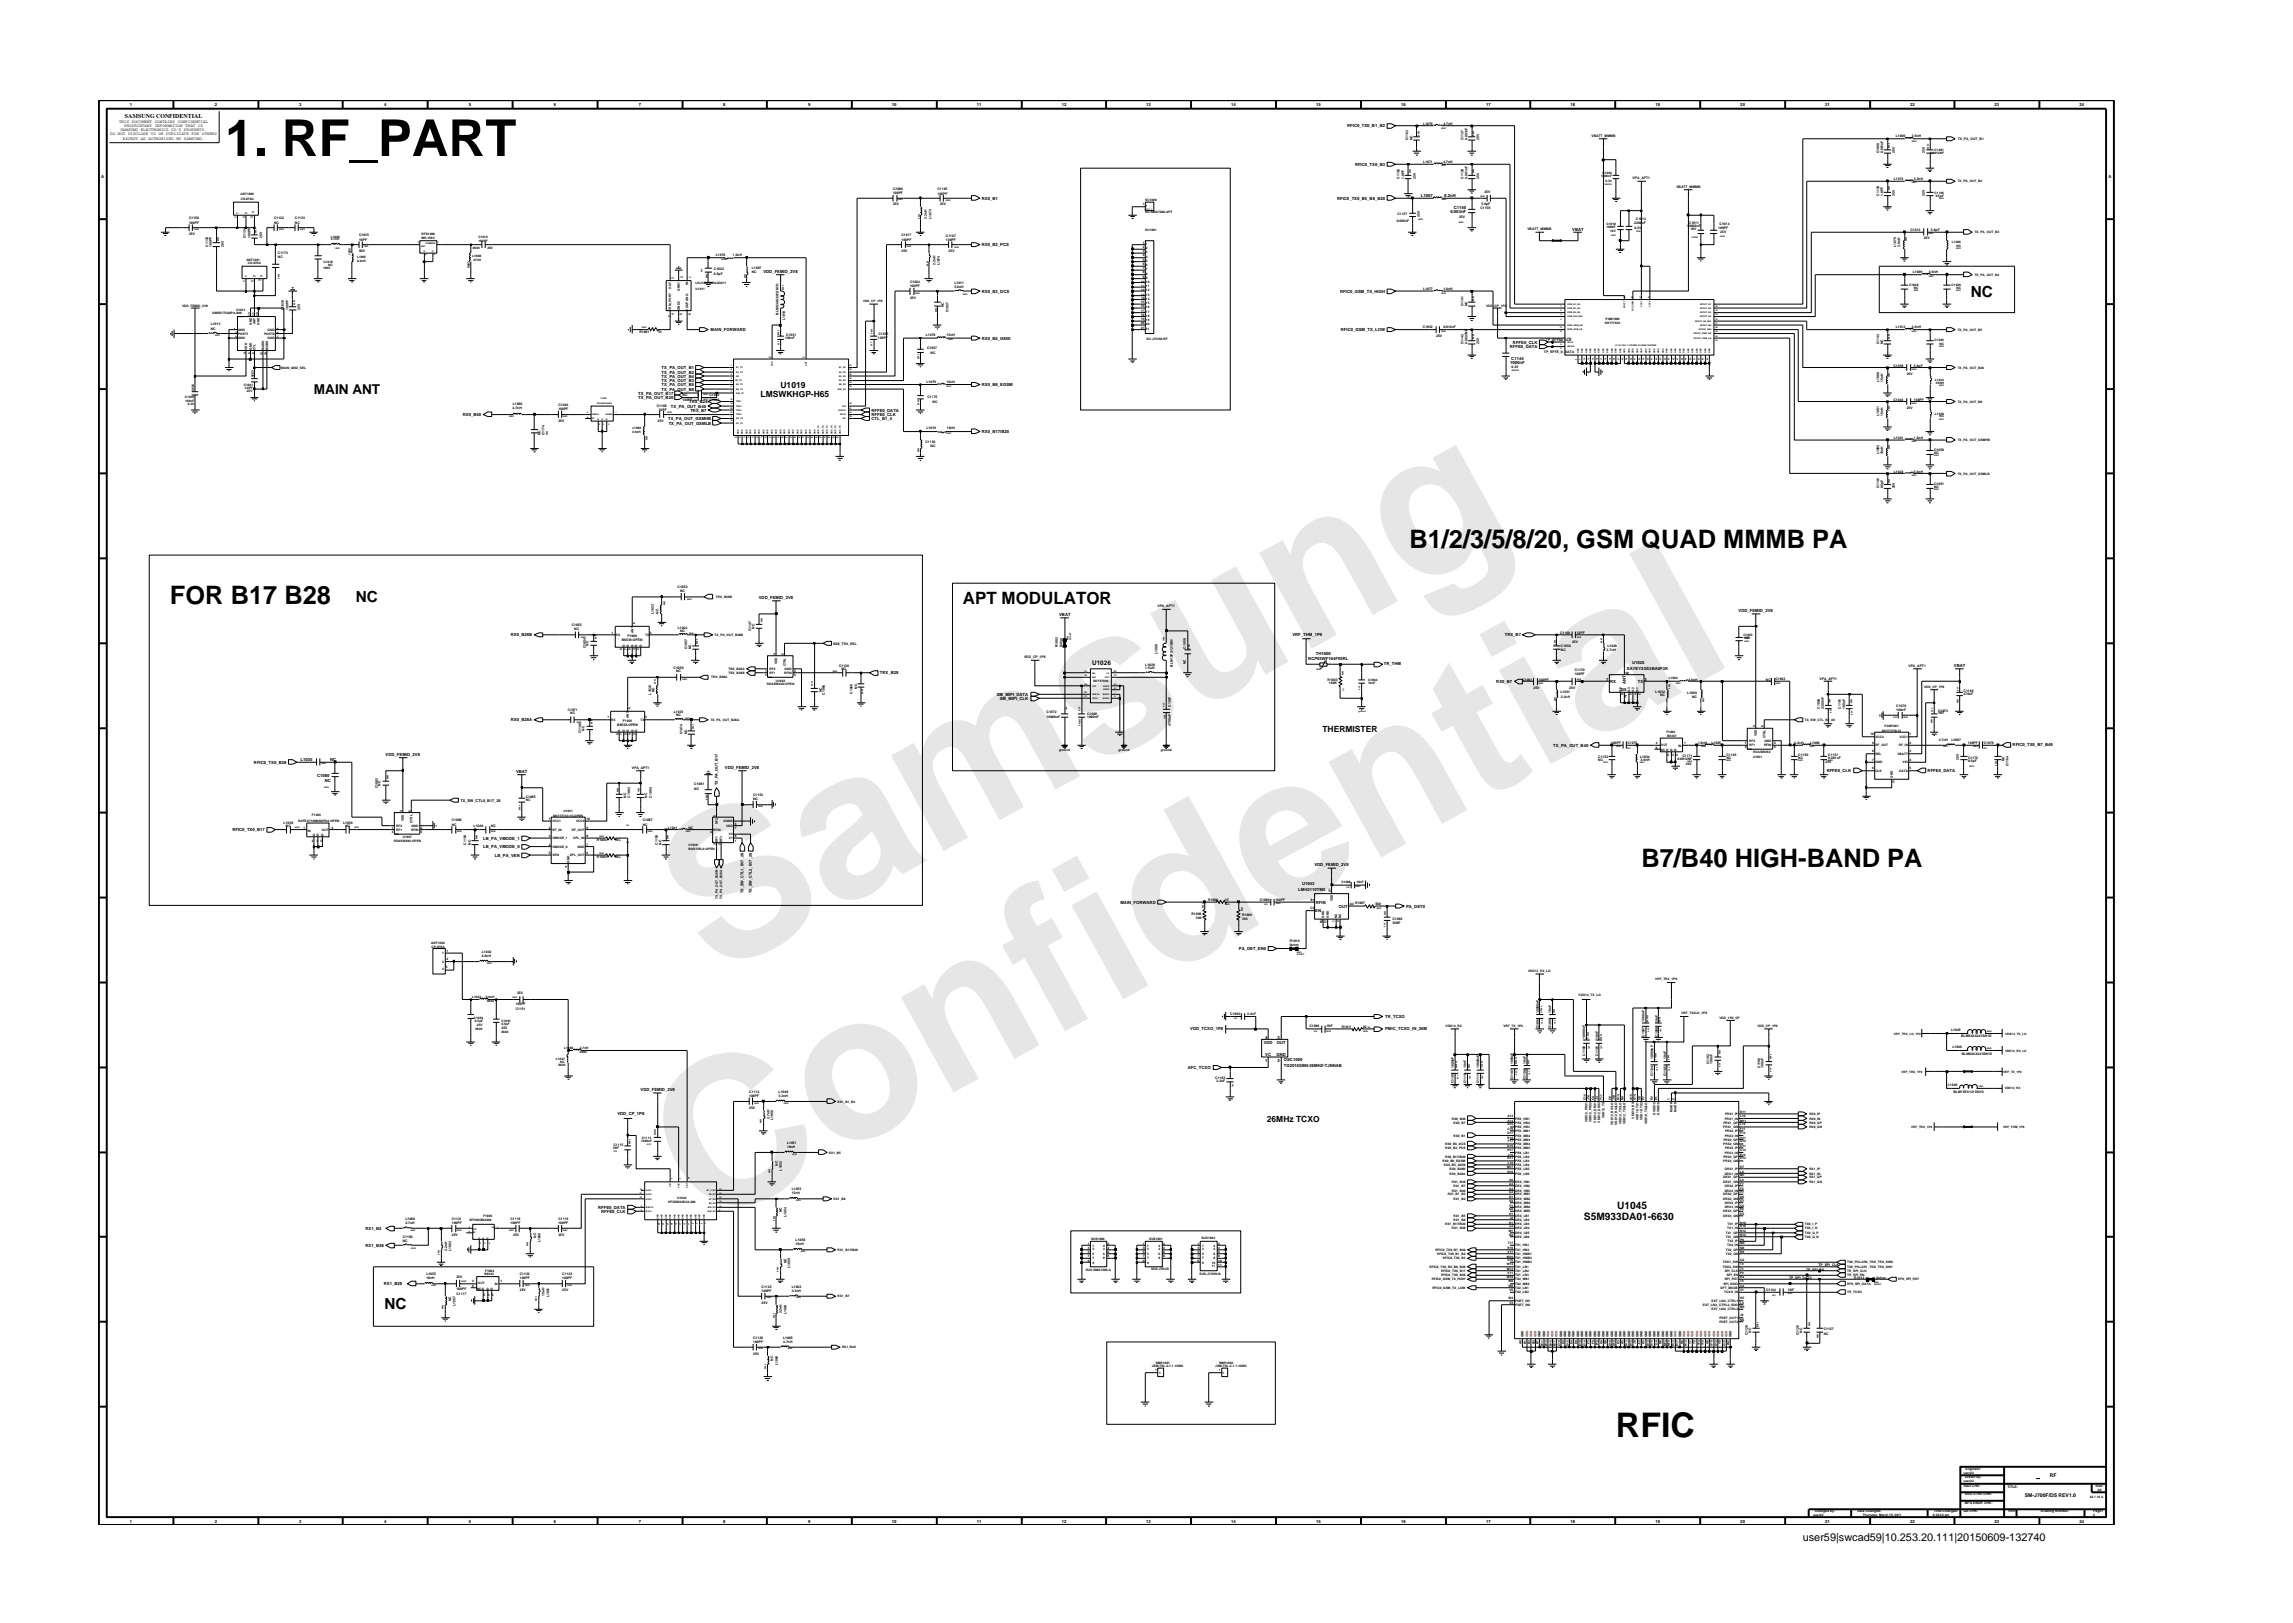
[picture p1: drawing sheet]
<svg xmlns="http://www.w3.org/2000/svg" width="297mm" height="210mm" viewBox="0 0 297 210" stroke-linecap="round" stroke-linejoin="round" font-family="sans-serif">
<defs><g id="words">
<g font-size="26.5" fill="#e6e6e6">
<text x="92.4" y="126.7" transform="rotate(-29 92.4 126.7)">Samsung</text>
<text x="91.1" y="159.4" transform="rotate(-29 91.1 159.4)">Confidential</text>
</g>
<text font-size="6.6" x="29.2" y="20.2">1. RF_PART</text>
<text font-size="4.4" x="209.3" y="186.2">RFIC</text>
<g font-size="3.3">
<text x="182.6" y="71">B1/2/3/5/8/20, GSM QUAD MMMB PA</text>
<text x="22" y="78.2">FOR B17 B28</text>
<text x="212.6" y="112.3">B7/B40 HIGH-BAND PA</text>
</g>
<text font-size="2.2" x="124.7" y="78.3">APT MODULATOR</text>
<g font-size="2">
<text x="255.3" y="38.4">NC</text>
<text x="46.1" y="78.1">NC</text>
<text x="49.8" y="169.6">NC</text>
</g>
<text font-size="1.8" x="40.7" y="51.1">MAIN ANT</text>
<text font-size="1.4" x="233.5" y="199.7">user59|swcad59|10.253.20.111|20150609-132740</text>
<g font-size="1.3">
<text x="205.2" y="158.1">S5M933DA01-6630</text>
<text x="209.5" y="156.6">U1045</text>
</g>
<g font-size="1.1">
<text x="98.5" y="51.5">LMSWKHGP-H65</text>
<text x="101.1" y="50.2">U1019</text>
<text x="171.3" y="94.8">THERMISTER</text>
<text x="164.1" y="145.3">26MHz TCXO</text>
</g>
<g font-size=".8">
<text x="16.2" y="15.3">SAMSUNG CONFIDENTIAL</text>
<text x="141.5" y="86.1">U1026</text>
</g>
<g font-size=".7">
<text x="265.5" y="191.4">RF</text>
<text x="262.3" y="194">SM-J700F/DS REV1.0</text>
</g>
<g font-size=".5">
<text x="14.3" y="17.5">DO NOT DISCLOSE TO OR DUPLICATE FOR OTHERS</text>
<text x="15.4" y="15.9">THIS DOCUMENT CONTAINS CONFIDENTIAL</text>
<text x="15.6" y="17">SAMSUNG ELECTRONICS CO’S PROPERTY.</text>
<text x="16.1" y="16.4">PROPRIETARY INFORMATION THAT IS</text>
<text x="16.8" y="13.8">1</text>
<text x="27.8" y="13.8">2</text>
<text x="38.7" y="13.8">3</text>
<text x="49.7" y="13.8">4</text>
<text x="60.8" y="13.8">5</text>
<text x="71.8" y="13.8">6</text>
<text x="82.8" y="13.8">7</text>
<text x="93.7" y="13.8">8</text>
<text x="104.7" y="13.8">9</text>
<text x="115.5" y="13.8">10</text>
<text x="126.6" y="13.8">11</text>
<text x="137.6" y="13.8">12</text>
<text x="148.5" y="13.8">13</text>
<text x="159.5" y="13.8">14</text>
<text x="170.5" y="13.8">15</text>
<text x="174.5" y="16.5">RFIC0_TX0_B1_B2</text>
<text x="181.5" y="13.8">16</text>
<text x="192.5" y="13.8">17</text>
<text x="203.4" y="13.8">18</text>
<text x="214.4" y="13.8">19</text>
<text x="225.4" y="13.8">20</text>
<text x="236.5" y="13.8">21</text>
<text x="247.5" y="13.8">22</text>
<text x="258.4" y="13.8">23</text>
<text x="269.4" y="13.8">24</text>
<text x="13.1" y="23.1">A</text>
<text x="15.9" y="18.1">EXCEPT AS AUTHORIZED BY SAMSUNG.</text>
<text x="175.5" y="21.5">RFIC0_TX0_B3</text>
<text x="273.1" y="23.1">A</text>
<text x="127.2" y="25.9">RX0_B1</text>
<text x="173.2" y="25.9">RFIC0_TX0_B5_B8_B20</text>
<text x="184.1" y="25.5">L1067</text>
<text x="187.1" y="25.5">8.2nH</text>
<text x="187.9" y="27.5">0.003nF</text>
<text x="188.3" y="27">C1140</text>
<text x="203.7" y="29.9">VBAT</text>
<text x="98.9" y="35.4">VDD_FEMID_2V8</text>
<text x="127.2" y="31.9">RX0_B2_PCS</text>
<text x="127.2" y="37.9">RX0_B3_DCS</text>
<text x="173.6" y="37.9">RFIC0_GSM_TX_HIGH</text>
<text x="85.7" y="47.8">TX_PA_OUT_B1</text>
<text x="92.1" y="42.9">MAIN_FORWARD</text>
<text x="127.2" y="44">RX0_B5_G850</text>
<text x="173.7" y="42.9">RFIC0_GSM_TX_LOW</text>
<text x="195.6" y="45.1">RFFE0_DATA</text>
<text x="195.6" y="47.2">1000nF</text>
<text x="195.8" y="46.7">C1144</text>
<text x="196" y="44.5">RFFE0_CLK</text>
<text x="60" y="53.9">RX0_B40</text>
<text x="82.7" y="51.1">TX_PA_OUT_B17</text>
<text x="82.7" y="51.7">TX_PA_OUT_B20</text>
<text x="85.7" y="48.4">TX_PA_OUT_B2</text>
<text x="85.7" y="49.5">TX_PA_OUT_B3</text>
<text x="85.7" y="50">TX_PA_OUT_B5</text>
<text x="85.7" y="50.6">TX_PA_OUT_B8</text>
<text x="85.7" y="48.9">TX_PA_OUT_B4</text>
<text x="86.9" y="52.8">TX_PA_OUT_B40</text>
<text x="89.3" y="52.2">TRX_B28</text>
<text x="89.4" y="53.3">TRX_B7</text>
<text x="112.9" y="53.9">RFFE0_CLK</text>
<text x="112.9" y="53.3">RFFE0_DATA</text>
<text x="127.2" y="50">RX0_B8_EGSM</text>
<text x="86.6" y="54.4">TX_PA_OUT_GSMHB</text>
<text x="86.6" y="55">TX_PA_OUT_GSMLB</text>
<text x="112.9" y="54.4">CTL_B1_4</text>
<text x="127.2" y="56.1">RX0_B17/B20</text>
<text x="98.3" y="77.6">VDD_FEMID_2V8</text>
<text x="66.2" y="82.4">RX0_B28B</text>
<text x="137.2" y="79.8">VBAT</text>
<text x="167.4" y="82.4">VRF_THM_1P8</text>
<text x="194.9" y="82.4">TRX_B7</text>
<text x="225.2" y="79.3">VDD_FEMID_2V8</text>
<text x="114" y="87.4">TRX_B28</text>
<text x="169.5" y="85.5">NCP03WF104F05RL</text>
<text x="170.5" y="84.9">TH1000</text>
<text x="179.3" y="86.2">TR_THM</text>
<text x="193.8" y="88.5">RX0_B7</text>
<text x="208.1" y="88.2">1</text>
<text x="208.6" y="88.5">RX</text>
<text x="210" y="89.5">G5</text>
<text x="210.6" y="88.6" transform="rotate(-90 210.6 88.6)">ANT</text>
<text x="210.8" y="86.8">SAYEY2G53BA0F3K</text>
<text x="211" y="87.3" transform="rotate(-90 211 87.3)">6</text>
<text x="211.4" y="86">U1025</text>
<text x="212.2" y="88.5">TX</text>
<text x="213" y="88.2">3</text>
<text x="253.1" y="86.4">VBAT</text>
<text x="66.2" y="93.4">RX0_B28A</text>
<text x="129.1" y="90.1">SM_MIPI_DATA</text>
<text x="129.5" y="90.7">SM_MIPI_CLK</text>
<text x="210.5" y="90.4">7</text>
<text x="32.9" y="98.9">RFIC0_TX0_B28</text>
<text x="38.9" y="98.6">L1035</text>
<text x="41.1" y="100.6">C1080</text>
<text x="42.1" y="101.3">NC</text>
<text x="42.8" y="98.6">NC</text>
<text x="50" y="97.9">VDD_FEMID_2V8</text>
<text x="66.8" y="100.1">VBAT</text>
<text x="93" y="101.7" transform="rotate(-90 93 101.7)">TX_PA_OUT_B17</text>
<text x="93.9" y="99.6">VDD_FEMID_2V8</text>
<text x="201.2" y="96.7">TX_PA_OUT_B40</text>
<text x="236.6" y="100.1">RFFE0_CLK</text>
<text x="249.7" y="100.1">RFFE0_DATA</text>
<text x="260.7" y="96.6">RFIC0_TX0_B7_B40</text>
<text x="30.1" y="107.7">RFIC0_TX0_B17</text>
<text x="59.6" y="103.8">TX_SW_CTL0_B17_28</text>
<text x="62.6" y="109.9">LB_PA_VMODE_0</text>
<text x="62.6" y="108.8">LB_PA_VMODE_1</text>
<text x="64.1" y="111">LB_PA_VEN</text>
<text x="170.3" y="112.2">VDD_FEMID_2V8</text>
<text x="96.3" y="115.7" transform="rotate(-90 96.3 115.7)">TX_SW_CTL1_B17_28</text>
<text x="97.4" y="115.7" transform="rotate(-90 97.4 115.7)">TX_SW_CTL2_B17_28</text>
<text x="145.1" y="117.1">MAIN_FORWARD</text>
<text x="168.2" y="115.4">LMH2110TMX</text>
<text x="168.7" y="114.7">U1043</text>
<text x="170.4" y="118.2">EN</text>
<text x="170.5" y="117.1">RFIN</text>
<text x="173.5" y="117.6">OUT</text>
<text x="182.1" y="117.6">PA_DET0</text>
<text x="160.5" y="123.1">PA_DET_EN0</text>
<text x="179.4" y="131.9">TR_TCXO</text>
<text x="154.2" y="133.5">VDD_TCXO_1P8</text>
<text x="163.7" y="135.3">VDD</text>
<text x="163.9" y="137.6">1</text>
<text x="163.9" y="134.6">4</text>
<text x="163.9" y="136.8">VC</text>
<text x="165.4" y="136.8">GND</text>
<text x="165.4" y="135.3">OUT</text>
<text x="165.5" y="137.6">2</text>
<text x="165.5" y="134.6">3</text>
<text x="166.3" y="137.5">OSC1000</text>
<text x="179.4" y="133.5">PMIC_TCXO_IN_26M</text>
<text x="83" y="141.4">VDD_FEMID_2V8</text>
<text x="153.9" y="138.5">AFC_TCXO</text>
<text x="166.3" y="138.2">TG2016SBN-26MHZ-TJNNAB</text>
<text x="80" y="144.4">VDD_CP_1P8</text>
<text x="47.4" y="161.5">RX1_B38</text>
<text x="47.4" y="159.3">RX1_B2</text>
<text x="77.5" y="156.6">RFFE0_DATA</text>
<text x="77.9" y="157.1">RFFE0_CLK</text>
<text x="49.7" y="166.5">RX1_B28</text>
<text x="16.8" y="197.2">1</text>
<text x="27.8" y="197.2">2</text>
<text x="38.7" y="197.2">3</text>
<text x="49.7" y="197.2">4</text>
<text x="60.8" y="197.2">5</text>
<text x="71.8" y="197.2">6</text>
<text x="82.8" y="197.2">7</text>
<text x="93.7" y="197.2">8</text>
<text x="104.7" y="197.2">9</text>
<text x="115.5" y="197.2">10</text>
<text x="126.6" y="197.2">11</text>
<text x="137.6" y="197.2">12</text>
<text x="148.5" y="197.2">13</text>
<text x="159.5" y="197.2">14</text>
<text x="170.5" y="197.2">15</text>
<text x="181.5" y="197.2">16</text>
<text x="192.5" y="197.2">17</text>
<text x="203.4" y="197.2">18</text>
<text x="214.4" y="197.2">19</text>
<text x="225.4" y="197.2">20</text>
<text x="236.5" y="197.2">21</text>
<text x="247.5" y="197.2">22</text>
<text x="258.4" y="197.2">23</text>
<text x="269.4" y="197.2">24</text>
</g>
<g font-size=".4">
<text x="184.4" y="16.2">L1070</text>
<text x="187" y="16.2">4.7nH</text>
<text x="206.2" y="17.7">VBATT_MMMB</text>
<text x="245.6" y="17.8">L1000</text>
<text x="247.7" y="17.8">3.9nH</text>
<text x="181.3" y="23.1" transform="rotate(-90 181.3 23.1)">C1162</text>
<text x="181.9" y="23.1" transform="rotate(-90 181.9 23.1)">1.8PF</text>
<text x="182.4" y="18.1" transform="rotate(-90 182.4 18.1)">C1163</text>
<text x="183" y="18.1" transform="rotate(-90 183 18.1)">NC</text>
<text x="183.4" y="23.1" transform="rotate(-90 183.4 23.1)">25V</text>
<text x="184.4" y="21.1">L1071</text>
<text x="187" y="21.1">4.7nH</text>
<text x="189.6" y="18.1" transform="rotate(-90 189.6 18.1)">C1137</text>
<text x="189.6" y="23.1" transform="rotate(-90 189.6 23.1)">C1138</text>
<text x="190.1" y="18.1" transform="rotate(-90 190.1 18.1)">0.001nF</text>
<text x="190.1" y="23.1" transform="rotate(-90 190.1 23.1)">0.001nF</text>
<text x="191.6" y="23.1" transform="rotate(-90 191.6 23.1)">25V</text>
<text x="191.6" y="18.1" transform="rotate(-90 191.6 18.1)">25V</text>
<text x="207.4" y="22.9">1000nF</text>
<text x="207.6" y="22.5">C1002</text>
<text x="208" y="23.5">6.3V</text>
<text x="211.5" y="23.2">VPA_APT1</text>
<text x="243.4" y="19.8" transform="rotate(-90 243.4 19.8)">C1000</text>
<text x="244" y="19.8" transform="rotate(-90 244 19.8)">0.001nF</text>
<text x="245.3" y="23.3">L1072</text>
<text x="245.5" y="19.8" transform="rotate(-90 245.5 19.8)">25V</text>
<text x="247.9" y="23.3">3.3nH</text>
<text x="249.4" y="19.8" transform="rotate(-90 249.4 19.8)">25V</text>
<text x="250" y="19.9">0.0012NF</text>
<text x="250.6" y="19.5">C1001</text>
<text x="253.6" y="18.1">TX_PA_OUT_B1</text>
<text x="253.6" y="23.6">TX_PA_OUT_B2</text>
<text x="24.5" y="29">100PF</text>
<text x="24.5" y="28.4">C1158</text>
<text x="30.7" y="28.2" transform="rotate(-90 30.7 28.2)">1</text>
<text x="30.9" y="27.7" transform="rotate(-90 30.9 27.7)">1</text>
<text x="31.2" y="25.2">ANT1000</text>
<text x="31.2" y="25.9">CS-070A</text>
<text x="31.8" y="28.2" transform="rotate(-90 31.8 28.2)">2</text>
<text x="32" y="27.7" transform="rotate(-90 32 27.7)">2</text>
<text x="32.8" y="28.2" transform="rotate(-90 32.8 28.2)">3</text>
<text x="32.9" y="27.6" transform="rotate(-90 32.9 27.6)">3</text>
<text x="35.5" y="28.4">C1132</text>
<text x="35.5" y="29">NC</text>
<text x="38.2" y="28.4">C1133</text>
<text x="38.2" y="29">NC</text>
<text x="115.7" y="25.1">100PF</text>
<text x="115.7" y="24.6">C1006</text>
<text x="115.7" y="26.6">25V</text>
<text x="120.1" y="28.3" transform="rotate(-90 120.1 28.3)">2.2nH</text>
<text x="120.7" y="28.4" transform="rotate(-90 120.7 28.4)">L1073</text>
<text x="121.4" y="25.3">100PF</text>
<text x="121.4" y="24.7">C1165</text>
<text x="121.8" y="26.6">25V</text>
<text x="148" y="26.6">1</text>
<text x="148.4" y="27.6">SC-SMG7200-APT</text>
<text x="148.4" y="26">SC1000</text>
<text x="148.4" y="29.9">SC1001</text>
<text x="148.4" y="26.8">1</text>
<text x="180.9" y="28.7">0.003nF</text>
<text x="181" y="27.9">C1157</text>
<text x="183.9" y="28.1" transform="rotate(-90 183.9 28.1)">25V</text>
<text x="189" y="28.2">25V</text>
<text x="191.8" y="27.1">C1159</text>
<text x="191.9" y="26.5">5.6pF</text>
<text x="192.3" y="25">25V</text>
<text x="197.9" y="29.8">VBATT_MMMB</text>
<text x="208.1" y="29.5">100NF</text>
<text x="208.1" y="29.1">C1010</text>
<text x="211.7" y="29.1">2200nF</text>
<text x="211.7" y="29.7">6.3V</text>
<text x="211.9" y="28.6">C1013</text>
<text x="217.2" y="24.3">VBATT_MMMB</text>
<text x="218.6" y="29.4">10000nF</text>
<text x="218.8" y="29">C1011</text>
<text x="219" y="29.8">10V</text>
<text x="222.6" y="29.7">100PF</text>
<text x="222.8" y="29.1">C1014</text>
<text x="243.4" y="25.3" transform="rotate(-90 243.4 25.3)">C1139</text>
<text x="244" y="25.3" transform="rotate(-90 244 25.3)">1.8PF</text>
<text x="245.5" y="25.3" transform="rotate(-90 245.5 25.3)">25V</text>
<text x="247.5" y="29.9">C1012</text>
<text x="249.4" y="25.3" transform="rotate(-90 249.4 25.3)">25V</text>
<text x="250.1" y="29.9">5.6pF</text>
<text x="250.6" y="25.1">C1166</text>
<text x="250.8" y="25.5">0.5pF</text>
<text x="24.5" y="30.5">25V</text>
<text x="27" y="31.9" transform="rotate(-90 27 31.9)">C1135</text>
<text x="27.5" y="31.9" transform="rotate(-90 27.5 31.9)">100PF</text>
<text x="29" y="31.9" transform="rotate(-90 29 31.9)">25V</text>
<text x="31.9" y="30.8" transform="rotate(-90 31.9 30.8)">C1134</text>
<text x="31.9" y="33.8">ANT1001</text>
<text x="32" y="35.9" transform="rotate(-90 32 35.9)">1</text>
<text x="32.1" y="34.2">CS-070A</text>
<text x="32.5" y="30.8" transform="rotate(-90 32.5 30.8)">100PF</text>
<text x="33.1" y="35.9" transform="rotate(-90 33.1 35.9)">2</text>
<text x="34" y="30.8" transform="rotate(-90 34 30.8)">25V</text>
<text x="34" y="35.9" transform="rotate(-90 34 35.9)">3</text>
<text x="36" y="33.5">NC</text>
<text x="36" y="33">C1173</text>
<text x="41.9" y="34.8">1005</text>
<text x="41.9" y="34.1">C1018</text>
<text x="42.5" y="34.5">NC</text>
<text x="42.8" y="31.1">4.7nH</text>
<text x="42.9" y="30.8">L1003</text>
<text x="45.5" y="33" transform="rotate(-90 45.5 33)">1005</text>
<text x="46.3" y="33.5">L1005</text>
<text x="46.3" y="33.9">8.2nH</text>
<text x="46.5" y="32.7">50V</text>
<text x="46.5" y="31.2">10PF</text>
<text x="46.5" y="30.6">C1015</text>
<text x="54.6" y="31">MS-156C</text>
<text x="54.6" y="30.4">RFS1000</text>
<text x="60.9" y="34.7" transform="rotate(-90 60.9 34.7)">0603</text>
<text x="61.2" y="33.3">L1008</text>
<text x="61.3" y="32.3">0603</text>
<text x="61.3" y="33.8">47nH</text>
<text x="62" y="31.4">100PF</text>
<text x="62" y="30.8">C1016</text>
<text x="63.1" y="32.3">25V</text>
<text x="92.5" y="35">C1023</text>
<text x="92.5" y="35.6">0.5pF</text>
<text x="92.7" y="33.2">L1076</text>
<text x="94.9" y="33.2">1.0nH</text>
<text x="97.4" y="34.8">L1007</text>
<text x="97.4" y="35.4">NC</text>
<text x="116.8" y="30.6">C1017</text>
<text x="116.8" y="31.2">100PF</text>
<text x="116.8" y="32.7">25V</text>
<text x="121.2" y="34.3" transform="rotate(-90 121.2 34.3)">2.2nH</text>
<text x="121.8" y="34.4" transform="rotate(-90 121.8 34.4)">L1074</text>
<text x="122.5" y="30.7">C1167</text>
<text x="122.5" y="31.3">100PF</text>
<text x="122.9" y="32.7">25V</text>
<text x="148" y="32.1">2</text>
<text x="148" y="32.7">3</text>
<text x="148" y="33.2">4</text>
<text x="148" y="33.8">5</text>
<text x="148" y="34.3">6</text>
<text x="148" y="34.9">7</text>
<text x="148" y="35.4">8</text>
<text x="148" y="31.6">1</text>
<text x="148.4" y="32.3">2</text>
<text x="148.4" y="32.8">3</text>
<text x="148.4" y="33.4">4</text>
<text x="148.4" y="33.9">5</text>
<text x="148.4" y="34.5">6</text>
<text x="148.4" y="35">7</text>
<text x="148.4" y="35.6">8</text>
<text x="148.4" y="31.7">1</text>
<text x="208.6" y="30">10V</text>
<text x="222.9" y="30.2">25V</text>
<text x="245.6" y="31.9" transform="rotate(-90 245.6 31.9)">L1075</text>
<text x="246.2" y="31.9" transform="rotate(-90 246.2 31.9)">3.9nH</text>
<text x="247.8" y="35.4">L1009</text>
<text x="249.2" y="31">25V</text>
<text x="249.9" y="35.4">3.9nH</text>
<text x="252.9" y="31.5">L1006</text>
<text x="253.4" y="31.9">NC</text>
<text x="255.8" y="35.7">TX_PA_OUT_B4</text>
<text x="255.8" y="30.2">TX_PA_OUT_B3</text>
<text x="23.6" y="39.8">VDD_FEMID_2V8</text>
<text x="27.5" y="40.6">XMSS1T3G0PA-006</text>
<text x="30.6" y="40.2">U1013</text>
<text x="31.8" y="36.5" transform="rotate(-90 31.8 36.5)">1</text>
<text x="32.5" y="40.9" transform="rotate(-90 32.5 40.9)">12</text>
<text x="32.9" y="36.5" transform="rotate(-90 32.9 36.5)">2</text>
<text x="33" y="40.9" transform="rotate(-90 33 40.9)">11</text>
<text x="33.5" y="40.9" transform="rotate(-90 33.5 40.9)">10</text>
<text x="33.8" y="36.4" transform="rotate(-90 33.8 36.4)">3</text>
<text x="36.8" y="40.2" transform="rotate(-90 36.8 40.2)">C1030</text>
<text x="37.4" y="40.2" transform="rotate(-90 37.4 40.2)">100PF</text>
<text x="38.9" y="40.2" transform="rotate(-90 38.9 40.2)">25V</text>
<text x="87" y="40.2" transform="rotate(-90 87 40.2)">TRM_PORT</text>
<text x="87" y="37.4" transform="rotate(-90 87 37.4)">OUT</text>
<text x="87.3" y="40.8" transform="rotate(-90 87.3 40.8)">4</text>
<text x="87.3" y="36.1" transform="rotate(-90 87.3 36.1)">3</text>
<text x="88.1" y="40.2" transform="rotate(-90 88.1 40.2)">GND2</text>
<text x="88.1" y="37.7" transform="rotate(-90 88.1 37.7)">GND1</text>
<text x="88.4" y="40.8" transform="rotate(-90 88.4 40.8)">5</text>
<text x="88.5" y="36.1" transform="rotate(-90 88.5 36.1)">2</text>
<text x="89.2" y="36.9" transform="rotate(-90 89.2 36.9)">IN</text>
<text x="89.2" y="40.2" transform="rotate(-90 89.2 40.2)">COUPLING</text>
<text x="89.5" y="40.8" transform="rotate(-90 89.5 40.8)">6</text>
<text x="89.6" y="36.1" transform="rotate(-90 89.6 36.1)">1</text>
<text x="90.1" y="37.6">U1011</text>
<text x="90.1" y="36.8">LDJ18829M24AD011</text>
<text x="100.9" y="40.8" transform="rotate(-90 100.9 40.8)">BLM03AG601SN1D</text>
<text x="101.7" y="41.5" transform="rotate(-90 101.7 41.5)">L1010</text>
<text x="111.8" y="39.1">VDD_CP_1P8</text>
<text x="117.9" y="38.7">25V</text>
<text x="117.9" y="37.2">100PF</text>
<text x="117.9" y="36.6">C1024</text>
<text x="122.3" y="39.8" transform="rotate(-90 122.3 39.8)">NC</text>
<text x="122.9" y="40.4" transform="rotate(-90 122.9 40.4)">C1027</text>
<text x="123.6" y="36.8">L1011</text>
<text x="123.6" y="37.3">5.6nH</text>
<text x="147.8" y="39.3">15</text>
<text x="147.8" y="39.8">16</text>
<text x="147.8" y="40.4">17</text>
<text x="147.8" y="40.9">18</text>
<text x="147.8" y="41.5">19</text>
<text x="147.8" y="37.2">11 11</text>
<text x="147.8" y="37.7">12 12</text>
<text x="147.8" y="38.3">13</text>
<text x="147.8" y="36.6">10</text>
<text x="147.8" y="38.7">14</text>
<text x="148" y="36">9</text>
<text x="148.4" y="36.1">9</text>
<text x="148.4" y="38.3">13</text>
<text x="148.4" y="38.8">14</text>
<text x="148.4" y="39.4">15</text>
<text x="148.4" y="39.9">16</text>
<text x="148.4" y="40.5">17</text>
<text x="148.4" y="41">18</text>
<text x="148.4" y="41.6">19</text>
<text x="148.4" y="36.6">10</text>
<text x="184.4" y="37.6">L1077</text>
<text x="187" y="37.6">1.0nH</text>
<text x="189.6" y="39.7" transform="rotate(-90 189.6 39.7)">C1141</text>
<text x="190.1" y="39.7" transform="rotate(-90 190.1 39.7)">NC</text>
<text x="192.5" y="39.7">VDD_CP_1P8</text>
<text x="208" y="41.5">PAM1000</text>
<text x="247.3" y="37">C1028</text>
<text x="247.9" y="37.5">NC</text>
<text x="252.8" y="37">C1029</text>
<text x="253.4" y="37.5">NC</text>
<text x="27.3" y="42.7">NC</text>
<text x="27.3" y="42.1">L1013</text>
<text x="30.3" y="42.7">1</text>
<text x="30.4" y="43.2">2</text>
<text x="30.4" y="43.8">3</text>
<text x="30.8" y="43.4">PORT1</text>
<text x="30.8" y="44">GND</text>
<text x="30.8" y="42.9">GND</text>
<text x="31.9" y="45.8" transform="rotate(-90 31.9 45.8)">4</text>
<text x="32" y="45.3" transform="rotate(-90 32 45.3)">VDD</text>
<text x="32.5" y="45.8" transform="rotate(-90 32.5 45.8)">5</text>
<text x="32.6" y="42.1" transform="rotate(-90 32.6 42.1)">GND</text>
<text x="32.6" y="45.3" transform="rotate(-90 32.6 45.3)">GND</text>
<text x="33" y="45.8" transform="rotate(-90 33 45.8)">6</text>
<text x="33.1" y="42" transform="rotate(-90 33.1 42)">ANT</text>
<text x="33.1" y="45.3" transform="rotate(-90 33.1 45.3)">CTL</text>
<text x="33.6" y="42.1" transform="rotate(-90 33.6 42.1)">GND</text>
<text x="34.1" y="46" transform="rotate(-90 34.1 46)">13</text>
<text x="34.2" y="45.3" transform="rotate(-90 34.2 45.3)">MARK</text>
<text x="34.2" y="43.4">PORT2</text>
<text x="34.6" y="46" transform="rotate(-90 34.6 46)">14</text>
<text x="34.7" y="42.9">GND</text>
<text x="34.7" y="44">GND</text>
<text x="34.7" y="45.3" transform="rotate(-90 34.7 45.3)">MARK</text>
<text x="35.8" y="43.2">8</text>
<text x="35.8" y="42.7">9</text>
<text x="35.8" y="43.8">7</text>
<text x="36.4" y="47.8">MAIN_GND_SEL</text>
<text x="82.8" y="43.1">R1001</text>
<text x="85.3" y="43.1">51</text>
<text x="101.7" y="44">100nF</text>
<text x="101.9" y="43.5">C1031</text>
<text x="113.7" y="43.9">100PF</text>
<text x="113.8" y="43.4">C1035</text>
<text x="119.9" y="43.5">L1078</text>
<text x="120.1" y="45.2">C1037</text>
<text x="120.6" y="45.8">NC</text>
<text x="122.6" y="43.5">15nH</text>
<text x="147.8" y="42">20</text>
<text x="147.8" y="42.6">21</text>
<text x="148.4" y="42.1">20</text>
<text x="148.4" y="42.7">21</text>
<text x="148.5" y="44">SC-J7CHN-RF</text>
<text x="184.3" y="42.5">C1032</text>
<text x="186" y="43.7">25V</text>
<text x="187" y="42.5">0.012nF</text>
<text x="189.6" y="44.6" transform="rotate(-90 189.6 44.6)">C1142</text>
<text x="190.1" y="44.6" transform="rotate(-90 190.1 44.6)">0.0027NF</text>
<text x="191.6" y="44.6" transform="rotate(-90 191.6 44.6)">25V</text>
<text x="195.8" y="47.7">6.3V</text>
<text x="200" y="45.7">TP_RFFE_0_DATA</text>
<text x="200.3" y="44.2">TP_RFFE0_CLK</text>
<text x="207.9" y="42">SKY77633</text>
<text x="243.4" y="44.6" transform="rotate(-90 243.4 44.6)">C1143</text>
<text x="244" y="44.6" transform="rotate(-90 244 44.6)">NC</text>
<text x="245.3" y="47.5">C1038</text>
<text x="245.6" y="42.5">L1012</text>
<text x="247.7" y="42.5">3.9nH</text>
<text x="247.9" y="47.5">5.6pF</text>
<text x="250.6" y="44.2">C1036</text>
<text x="251.2" y="44.6">NC</text>
<text x="253.6" y="47.8">TX_PA_OUT_B20</text>
<text x="253.6" y="42.9">TX_PA_OUT_B5</text>
<text x="24" y="51.6">C1039</text>
<text x="24" y="52">100nF</text>
<text x="24.3" y="52.4">6.3V</text>
<text x="25.1" y="50.6" transform="rotate(-90 25.1 50.6)">0603</text>
<text x="31.6" y="50">C1041</text>
<text x="31.7" y="50.4">3.9PF</text>
<text x="32" y="50.8">25V</text>
<text x="32.9" y="48.9" transform="rotate(-90 32.9 48.9)">0603</text>
<text x="66.4" y="53">4.7nH</text>
<text x="66.4" y="52.4">L1080</text>
<text x="72.3" y="53.1">100PF</text>
<text x="72.3" y="52.6">C1046</text>
<text x="85.1" y="52.8">C1168</text>
<text x="85.3" y="53.3">33PF</text>
<text x="88.4" y="51.3">NC</text>
<text x="88.4" y="51.9">100PF</text>
<text x="91.9" y="51.3">C1042</text>
<text x="91.9" y="51.9">C1043</text>
<text x="120" y="49.6">L1079</text>
<text x="120.1" y="51.6">C1175</text>
<text x="120.8" y="52.2">NC</text>
<text x="122.6" y="49.6">10nH</text>
<text x="243.4" y="49.5" transform="rotate(-90 243.4 49.5)">L1089</text>
<text x="243.4" y="53.9" transform="rotate(-90 243.4 53.9)">L1081</text>
<text x="244" y="53.9" transform="rotate(-90 244 53.9)">15nH</text>
<text x="244" y="49.5" transform="rotate(-90 244 49.5)">15nH</text>
<text x="245.3" y="51.9">C1044</text>
<text x="247" y="48.6">25V</text>
<text x="247" y="53">25V</text>
<text x="247.9" y="51.9">100PF</text>
<text x="250.7" y="49.3">L1014</text>
<text x="250.7" y="53.7">L1018</text>
<text x="250.8" y="49.7">33NH</text>
<text x="253.6" y="52.2">TX_PA_OUT_B8</text>
<text x="70" y="56.4" transform="rotate(-90 70 56.4)">NC</text>
<text x="70.5" y="56.4" transform="rotate(-90 70.5 56.4)">C1174</text>
<text x="72.3" y="54.6">25V</text>
<text x="81.9" y="56">3.9nH</text>
<text x="81.9" y="55.6">L1082</text>
<text x="85.2" y="54.6">25V</text>
<text x="119.9" y="57.3">C1136</text>
<text x="120" y="55.6">L1019</text>
<text x="120.6" y="57.9">NC</text>
<text x="122.7" y="55.6">18nH</text>
<text x="243.4" y="58.9" transform="rotate(-90 243.4 58.9)">L1083</text>
<text x="244" y="58.9" transform="rotate(-90 244 58.9)">10nH</text>
<text x="245.3" y="56.8">L1021</text>
<text x="247.9" y="56.8">1.8nH</text>
<text x="250.6" y="58.4">C1050</text>
<text x="250.6" y="58.9">NC</text>
<text x="251.2" y="54">NC</text>
<text x="253.6" y="57.2">TX_PA_OUT_GSMHB</text>
<text x="243.4" y="63.3" transform="rotate(-90 243.4 63.3)">C1146</text>
<text x="244" y="63.3" transform="rotate(-90 244 63.3)">0.5pF</text>
<text x="245.3" y="61.2">L1022</text>
<text x="245.5" y="63.3" transform="rotate(-90 245.5 63.3)">25V</text>
<text x="247.9" y="61.2">5.6nH</text>
<text x="250.6" y="63.3">NC</text>
<text x="250.6" y="62.9">C1051</text>
<text x="253.6" y="61.5">TX_PA_OUT_GSMLB</text>
<text x="87.8" y="76.2">C1052</text>
<text x="88.1" y="76.6">NC</text>
<text x="92.7" y="77.5">TRX_B28B</text>
<text x="74.1" y="81.1">C1055</text>
<text x="74.4" y="81.6">NC</text>
<text x="75.9" y="84" transform="rotate(-90 75.9 84)">C1054</text>
<text x="76.2" y="83.7" transform="rotate(-90 76.2 83.7)">NC</text>
<text x="79.2" y="82.2">1</text>
<text x="79.8" y="82.4">RX</text>
<text x="80.6" y="83.1">B8539-OPEN</text>
<text x="81" y="83.8" transform="rotate(-90 81 83.8)">G</text>
<text x="81.3" y="82.6">F1000</text>
<text x="81.5" y="83.8" transform="rotate(-90 81.5 83.8)">G</text>
<text x="82.1" y="82" transform="rotate(-90 82.1 82)">ANT</text>
<text x="82.1" y="83.8" transform="rotate(-90 82.1 83.8)">G</text>
<text x="82.3" y="80.9" transform="rotate(-90 82.3 80.9)">6</text>
<text x="82.6" y="83.8" transform="rotate(-90 82.6 83.8)">G</text>
<text x="83.2" y="83.8" transform="rotate(-90 83.2 83.8)">G</text>
<text x="83.6" y="82.4">TX</text>
<text x="84.2" y="82.2">3</text>
<text x="84.7" y="79.5" transform="rotate(-90 84.7 79.5)">L1023</text>
<text x="85.3" y="79.5" transform="rotate(-90 85.3 79.5)">NC</text>
<text x="87.8" y="81.5">L1024</text>
<text x="88.1" y="81.9">NC</text>
<text x="92.6" y="82.4">TX_PA_OUT_B28B</text>
<text x="97.3" y="81.8" transform="rotate(-90 97.3 81.8)">C1147</text>
<text x="97.7" y="81.5" transform="rotate(-90 97.7 81.5)">NC</text>
<text x="108" y="83.5">B28_TRX_SEL</text>
<text x="137" y="83.8" transform="rotate(-90 137 83.8)">R1002</text>
<text x="137.6" y="83.8" transform="rotate(-90 137.6 83.8)">0ohm</text>
<text x="149.9" y="78.7">VPA_APT1</text>
<text x="202.1" y="82.1">C1169</text>
<text x="202.2" y="83.8">C1056</text>
<text x="203.7" y="83.3">25V</text>
<text x="204.2" y="82.1">33PF</text>
<text x="208.2" y="83.8">L1026</text>
<text x="225.8" y="82.4">C1053</text>
<text x="225.8" y="82.8">1NF</text>
<text x="226" y="82.8">16V</text>
<text x="80.6" y="84.2" transform="rotate(-90 80.6 84.2)">8</text>
<text x="81.2" y="84.2" transform="rotate(-90 81.2 84.2)">7</text>
<text x="81.7" y="84.2" transform="rotate(-90 81.7 84.2)">5</text>
<text x="82.3" y="84.2" transform="rotate(-90 82.3 84.2)">4</text>
<text x="82.8" y="84.2" transform="rotate(-90 82.8 84.2)">2</text>
<text x="84.3" y="90" transform="rotate(-90 84.3 90)">L1030</text>
<text x="84.8" y="89.7" transform="rotate(-90 84.8 89.7)">NC</text>
<text x="87.3" y="86.6">C1059</text>
<text x="87.6" y="87.1">NC</text>
<text x="89" y="84.1" transform="rotate(-90 89 84.1)">C1057</text>
<text x="89.5" y="84.1" transform="rotate(-90 89.5 84.1)">NC</text>
<text x="92.1" y="87.9">TRX_B28A</text>
<text x="94.4" y="87.3">TRX_B28B</text>
<text x="94.4" y="86.8">TRX_B28A</text>
<text x="99.1" y="87">1</text>
<text x="99.1" y="87.6">3</text>
<text x="99.3" y="88.7">RDASW292-OPEN</text>
<text x="99.7" y="86.8">RF2</text>
<text x="99.7" y="87.3">RF1</text>
<text x="100.4" y="84.9" transform="rotate(-90 100.4 84.9)">4</text>
<text x="100.5" y="88.3">U1023</text>
<text x="100.7" y="86.1" transform="rotate(-90 100.7 86.1)">VDD</text>
<text x="101.5" y="84.9" transform="rotate(-90 101.5 84.9)">6</text>
<text x="101.6" y="87.3">RFIN</text>
<text x="101.6" y="86.8">GND</text>
<text x="101.8" y="86.3" transform="rotate(-90 101.8 86.3)">CTRL</text>
<text x="102.9" y="87.6">5</text>
<text x="102.9" y="87">2</text>
<text x="106.4" y="89.7" transform="rotate(-90 106.4 89.7)">NC</text>
<text x="106.9" y="90" transform="rotate(-90 106.9 90)">C1066</text>
<text x="108.7" y="86.4">C1130</text>
<text x="109" y="86.8">NC</text>
<text x="110.4" y="89.9" transform="rotate(-90 110.4 89.9)">C1060</text>
<text x="111" y="89.2" transform="rotate(-90 111 89.2)">NC</text>
<text x="132.7" y="85.3">VDD_CP_1P8</text>
<text x="141.6" y="88.4">SKY87006</text>
<text x="148.4" y="86.2">L1028</text>
<text x="148.4" y="86.7">1.5uH</text>
<text x="150" y="84.7" transform="rotate(-90 150 84.7)">L1068</text>
<text x="151.9" y="86.4" transform="rotate(-90 151.9 86.4)">BLM15PX121SN1</text>
<text x="153.6" y="86" transform="rotate(-90 153.6 86)">NC</text>
<text x="153.6" y="84" transform="rotate(-90 153.6 84)">C1058</text>
<text x="172" y="88.2">R1003</text>
<text x="172.2" y="88.6">100K</text>
<text x="177.2" y="88.7">10nF</text>
<text x="177.2" y="88.3">C1064</text>
<text x="197.2" y="88.2">C1061</text>
<text x="198.7" y="89.3">25V</text>
<text x="199.3" y="88.2">100PF</text>
<text x="202.2" y="89.8">L1031</text>
<text x="202.2" y="84.3">NC</text>
<text x="203.3" y="89.3">25V</text>
<text x="204" y="87">C1170</text>
<text x="204" y="87.5">100PF</text>
<text x="208.1" y="84.3">2.7nH</text>
<text x="210.1" y="89.6" transform="rotate(-90 210.1 89.6)">G6</text>
<text x="211.2" y="89.6" transform="rotate(-90 211.2 89.6)">G3</text>
<text x="211.7" y="89.6" transform="rotate(-90 211.7 89.6)">G2</text>
<text x="212.3" y="89.6" transform="rotate(-90 212.3 89.6)">G1</text>
<text x="214.4" y="89.8">L1032</text>
<text x="216.2" y="88">L1084</text>
<text x="218.6" y="89.9">L1069</text>
<text x="218.7" y="88.2">1.0nH</text>
<text x="228.8" y="88.2">NC</text>
<text x="230" y="88.1">C1063</text>
<text x="235.7" y="88.1">VPA_APT1</text>
<text x="247.2" y="86.4">VPA_APT1</text>
<text x="249.2" y="89.2">VDD_CP_1P8</text>
<text x="254.4" y="89.7">C1160</text>
<text x="73.5" y="92.1">C1071</text>
<text x="73.9" y="92.6">NC</text>
<text x="75.3" y="95" transform="rotate(-90 75.3 95)">C1148</text>
<text x="75.7" y="94.7" transform="rotate(-90 75.7 94.7)">NC</text>
<text x="78.7" y="93.1">1</text>
<text x="79.2" y="93.4">RX</text>
<text x="80" y="94.1">B8538-OPEN</text>
<text x="80.1" y="95.3" transform="rotate(-90 80.1 95.3)">8</text>
<text x="80.4" y="94.8" transform="rotate(-90 80.4 94.8)">G</text>
<text x="80.6" y="95.3" transform="rotate(-90 80.6 95.3)">7</text>
<text x="80.7" y="93.6">F1001</text>
<text x="81" y="94.8" transform="rotate(-90 81 94.8)">G</text>
<text x="81.2" y="95.3" transform="rotate(-90 81.2 95.3)">5</text>
<text x="81.5" y="94.8" transform="rotate(-90 81.5 94.8)">G</text>
<text x="81.5" y="93" transform="rotate(-90 81.5 93)">ANT</text>
<text x="81.7" y="91.9" transform="rotate(-90 81.7 91.9)">6</text>
<text x="81.7" y="95.3" transform="rotate(-90 81.7 95.3)">4</text>
<text x="82.1" y="94.8" transform="rotate(-90 82.1 94.8)">G</text>
<text x="82.3" y="95.3" transform="rotate(-90 82.3 95.3)">2</text>
<text x="82.6" y="94.8" transform="rotate(-90 82.6 94.8)">G</text>
<text x="83" y="93.4">TX</text>
<text x="83.6" y="93.1">3</text>
<text x="87.3" y="92.4">L1033</text>
<text x="87.6" y="92.8">NC</text>
<text x="88.4" y="95.1" transform="rotate(-90 88.4 95.1)">C1074</text>
<text x="89" y="95.1" transform="rotate(-90 89 95.1)">NC</text>
<text x="92.1" y="93.4">TX_PA_OUT_B28A</text>
<text x="135.6" y="92.4">C1072</text>
<text x="135.6" y="93">10000nF</text>
<text x="140.8" y="92.6">C1068</text>
<text x="140.8" y="93.1">1000nF</text>
<text x="151.7" y="94" transform="rotate(-90 151.7 94)">4700nF</text>
<text x="151.7" y="91.6" transform="rotate(-90 151.7 91.6)">C1067</text>
<text x="202.2" y="90.4">2.2nH</text>
<text x="210.3" y="90.1" transform="rotate(-90 210.3 90.1)">8</text>
<text x="211.4" y="90.1" transform="rotate(-90 211.4 90.1)">5</text>
<text x="212" y="90.1" transform="rotate(-90 212 90.1)">4</text>
<text x="212.5" y="90.1" transform="rotate(-90 212.5 90.1)">2</text>
<text x="215" y="90.2">NC</text>
<text x="215.9" y="95">F1002</text>
<text x="216" y="95.4">B8337</text>
<text x="219.2" y="90.4">NC</text>
<text x="227.4" y="94.2" transform="rotate(-90 227.4 94.2)">4</text>
<text x="227.6" y="95.4" transform="rotate(-90 227.6 95.4)">VDD</text>
<text x="228.5" y="94.2" transform="rotate(-90 228.5 94.2)">6</text>
<text x="228.7" y="95.6" transform="rotate(-90 228.7 95.6)">CTRL</text>
<text x="233.8" y="93.4">TX_SW_CTL_B7_40</text>
<text x="235.7" y="91.8" transform="rotate(-90 235.7 91.8)">C1069</text>
<text x="236.2" y="91.8" transform="rotate(-90 236.2 91.8)">2200nF</text>
<text x="238.4" y="91.8" transform="rotate(-90 238.4 91.8)">C1161</text>
<text x="239" y="91.8" transform="rotate(-90 239 91.8)">100nF</text>
<text x="242.3" y="95.3">10</text>
<text x="242.9" y="95.6">VCC2</text>
<text x="243.8" y="94.8">SKY77778-51</text>
<text x="244.1" y="94.2">PAM1001</text>
<text x="245.6" y="92.1">100nF</text>
<text x="245.6" y="91.6">C1070</text>
<text x="246.1" y="95.6">VCC1</text>
<text x="247.3" y="95.3">1</text>
<text x="251.1" y="92.2">C1073</text>
<text x="251.1" y="92.6">1NF</text>
<text x="251.1" y="96">4.7nH</text>
<text x="252.8" y="96">L1087</text>
<text x="254.4" y="90">470nF</text>
<text x="49.3" y="101.8" transform="rotate(-90 49.3 101.8)">NC</text>
<text x="81.9" y="99.6">VPA_APT1</text>
<text x="89.9" y="101.7">C1081</text>
<text x="137.2" y="97.3">ground</text>
<text x="144.9" y="97.3">ground</text>
<text x="150.4" y="97.3">ground</text>
<text x="207" y="98.6">NC</text>
<text x="207" y="98.2">C1152</text>
<text x="208.7" y="96.4">100PF</text>
<text x="210.8" y="96.4">C1075</text>
<text x="212.5" y="98.2">L1034</text>
<text x="212.5" y="98.6">3.9nH</text>
<text x="214.5" y="97">6</text>
<text x="214.5" y="96.4">4</text>
<text x="215.1" y="97.3">NC G G G</text>
<text x="215.2" y="96.6">OUT</text>
<text x="216" y="98">5</text>
<text x="216.6" y="98">3</text>
<text x="217.1" y="98">2</text>
<text x="217.3" y="98.4">0.0012NF</text>
<text x="217.4" y="96.7">IN</text>
<text x="217.9" y="98.1">C1171</text>
<text x="218.2" y="96.4">1</text>
<text x="218.4" y="99.1">25V</text>
<text x="220" y="96.4">1.8nH</text>
<text x="221.7" y="96.4">L1085</text>
<text x="223.6" y="98.3">NC</text>
<text x="223.6" y="97.9">C1149</text>
<text x="226" y="96.3">1</text>
<text x="226" y="96.9">3</text>
<text x="226.6" y="96.1">RF2</text>
<text x="226.6" y="96.7">RF1</text>
<text x="227.1" y="97.6">RDASW292</text>
<text x="227.1" y="98.2">U1031</text>
<text x="228.5" y="96.7">RFIN</text>
<text x="228.6" y="96.1">GND</text>
<text x="229.8" y="96.9">5</text>
<text x="229.8" y="96.3">2</text>
<text x="232.4" y="96.4">2.2nH</text>
<text x="232.9" y="97.9">C1150</text>
<text x="232.9" y="98.3">NC</text>
<text x="234.5" y="96.4">L1086</text>
<text x="236.5" y="98.9">25V</text>
<text x="236.8" y="98.3">0.001nF</text>
<text x="236.8" y="97.9">C1151</text>
<text x="242.5" y="96.4">9</text>
<text x="242.5" y="97.5">8</text>
<text x="242.5" y="99.7">6</text>
<text x="242.5" y="98.6">7</text>
<text x="242.9" y="96.7">RF_OUT</text>
<text x="242.9" y="97.8">SEL</text>
<text x="242.9" y="100">CLK</text>
<text x="242.9" y="98.9">GND</text>
<text x="245.2" y="100.8" transform="rotate(-90 245.2 100.8)">GND</text>
<text x="245.4" y="101.5" transform="rotate(-90 245.4 101.5)">11</text>
<text x="245.8" y="97.8">VBATT</text>
<text x="246" y="96.7">RF_IN</text>
<text x="246" y="100">DATA</text>
<text x="246.5" y="98.9">VIO</text>
<text x="247.3" y="96.4">2</text>
<text x="247.3" y="97.5">3</text>
<text x="247.3" y="99.7">5</text>
<text x="247.3" y="98.6">4</text>
<text x="253.8" y="98.4" transform="rotate(-90 253.8 98.4)">25V</text>
<text x="254.9" y="96.4">100PF</text>
<text x="255" y="98.7">0.5pF</text>
<text x="255" y="98.3">C1172</text>
<text x="257" y="96.4">C1079</text>
<text x="259.7" y="98.6" transform="rotate(-90 259.7 98.6)">NC</text>
<text x="260.2" y="99.3" transform="rotate(-90 260.2 99.3)">C1164</text>
<text x="36.7" y="106.7">L1038</text>
<text x="37" y="107.1">NC</text>
<text x="38.6" y="106.4">SAFEA710MAN8F0A-OPEN</text>
<text x="39.3" y="107.4">1</text>
<text x="39.9" y="107.7">IN</text>
<text x="40.4" y="105.8">F1003</text>
<text x="41.7" y="107.6">OUT</text>
<text x="43" y="107.4">4</text>
<text x="44.4" y="106.7">L1039</text>
<text x="44.8" y="107.1">NC</text>
<text x="49" y="102.1" transform="rotate(-90 49 102.1)">C1082</text>
<text x="50.8" y="107.3">1</text>
<text x="50.8" y="107.9">3</text>
<text x="51.3" y="107.6">RF1</text>
<text x="51.3" y="107.1">RF2</text>
<text x="52.1" y="105.2" transform="rotate(-90 52.1 105.2)">4</text>
<text x="52.3" y="106.4" transform="rotate(-90 52.3 106.4)">VDD</text>
<text x="53.2" y="105.2" transform="rotate(-90 53.2 105.2)">6</text>
<text x="53.3" y="107.6">RFIN</text>
<text x="53.3" y="107.1">GND</text>
<text x="53.4" y="106.6" transform="rotate(-90 53.4 106.6)">CTRL</text>
<text x="54.5" y="107.9">5</text>
<text x="54.5" y="107.3">2</text>
<text x="58.5" y="106.4">C1086</text>
<text x="58.5" y="107">NC</text>
<text x="61.4" y="107.1">L1040</text>
<text x="63.6" y="107.1">NC</text>
<text x="68.1" y="103.8">NC</text>
<text x="68.1" y="103.4">C1085</text>
<text x="71.1" y="106.3">1</text>
<text x="71.1" y="107.4">2</text>
<text x="71.6" y="106.5">VCC1</text>
<text x="71.6" y="107.6">RF_IN</text>
<text x="71.7" y="105.8">SKY77737-15-OPEN</text>
<text x="73" y="105.2">U1041</text>
<text x="74.1" y="107.6">RF_OUT</text>
<text x="74.6" y="106.5">VCC2</text>
<text x="76" y="106.3">10</text>
<text x="76" y="107.4">9</text>
<text x="81.1" y="103.3" transform="rotate(-90 81.1 103.3)">NC</text>
<text x="81.6" y="103.3" transform="rotate(-90 81.6 103.3)">C1083</text>
<text x="83.3" y="107">NC</text>
<text x="83.3" y="106.4">C1087</text>
<text x="83.8" y="103.3" transform="rotate(-90 83.8 103.3)">NC</text>
<text x="84.4" y="103.3" transform="rotate(-90 84.4 103.3)">C1084</text>
<text x="86.5" y="107.4">L1041</text>
<text x="89.2" y="107.4">NC</text>
<text x="89.9" y="102.3">NC</text>
<text x="92" y="107.9">4</text>
<text x="92.4" y="107.6">RFIN</text>
<text x="92.7" y="105.8" transform="rotate(-90 92.7 105.8)">5</text>
<text x="93" y="106.7" transform="rotate(-90 93 106.7)">RF2</text>
<text x="93.7" y="106.5">DGND</text>
<text x="94.1" y="107.1">VDD</text>
<text x="95.2" y="106.8">6</text>
<text x="95.2" y="107.3">7</text>
<text x="97.6" y="103.7">NC</text>
<text x="97.6" y="103.2">C1153</text>
<text x="40.4" y="109.1">2</text>
<text x="40.5" y="108.3">G G G</text>
<text x="41" y="109.1">3</text>
<text x="41.5" y="109.1">5</text>
<text x="51" y="109">RDASW292-OPEN</text>
<text x="52.2" y="108.6">U1037</text>
<text x="60.4" y="109.4" transform="rotate(-90 60.4 109.4)">C1154</text>
<text x="61" y="109.4" transform="rotate(-90 61 109.4)">NC</text>
<text x="71.1" y="110.7">5</text>
<text x="71.1" y="109.6">4</text>
<text x="71.1" y="108.5">3</text>
<text x="71.6" y="110.9">VEN</text>
<text x="71.6" y="109.8">VMODE_0</text>
<text x="71.6" y="108.7">VMODE_1</text>
<text x="73.5" y="112.5" transform="rotate(-90 73.5 112.5)">11</text>
<text x="73.8" y="111.8" transform="rotate(-90 73.8 111.8)">GND</text>
<text x="73.8" y="110.9">CPL_OUT</text>
<text x="74.3" y="108.7">CPL_IN</text>
<text x="74.8" y="109.8">GND</text>
<text x="76" y="108.5">8</text>
<text x="76" y="110.7">6</text>
<text x="76" y="109.6">7</text>
<text x="77.3" y="111.2">R1005</text>
<text x="77.3" y="109">R1004</text>
<text x="79.8" y="111.2">NC</text>
<text x="79.8" y="109">NC</text>
<text x="85.2" y="109.4" transform="rotate(-90 85.2 109.4)">C1155</text>
<text x="85.7" y="109.4" transform="rotate(-90 85.7 109.4)">NC</text>
<text x="89.2" y="110.1">BGS13SL9-OPEN</text>
<text x="89.2" y="109.6">U1038</text>
<text x="92.7" y="109.5" transform="rotate(-90 92.7 109.5)">3</text>
<text x="93" y="109.1" transform="rotate(-90 93 109.1)">RF1</text>
<text x="93.3" y="109.5" transform="rotate(-90 93.3 109.5)">2</text>
<text x="93.6" y="109.1" transform="rotate(-90 93.6 109.1)">RF3</text>
<text x="94.4" y="108.7">V1</text>
<text x="94.4" y="108.2">V2</text>
<text x="95.2" y="109">1</text>
<text x="95.2" y="108.4">8</text>
<text x="93" y="116.4" transform="rotate(-90 93 116.4)">TX_PA_OUT_B28B</text>
<text x="93.6" y="116.4" transform="rotate(-90 93.6 116.4)">TX_PA_OUT_B28A</text>
<text x="154.4" y="118.5">R1008</text>
<text x="154.9" y="119.1">330</text>
<text x="156.5" y="116.7">R1006</text>
<text x="158.7" y="116.7">15</text>
<text x="160.9" y="119.2">330</text>
<text x="160.9" y="118.6">R1009</text>
<text x="163.2" y="116.7">C1089</text>
<text x="165.2" y="116.7">100PF</text>
<text x="169.8" y="116.7">B1</text>
<text x="169.8" y="117.8">C2</text>
<text x="171.3" y="119.6" transform="rotate(-90 171.3 119.6)">B2</text>
<text x="171.5" y="118.9" transform="rotate(-90 171.5 118.9)">GND</text>
<text x="171.8" y="119.6" transform="rotate(-90 171.8 119.6)">C1</text>
<text x="172.1" y="118.9" transform="rotate(-90 172.1 118.9)">GND</text>
<text x="172.4" y="115.6" transform="rotate(-90 172.4 115.6)">A1</text>
<text x="172.6" y="116.7" transform="rotate(-90 172.6 116.7)">VDD</text>
<text x="172.9" y="119.4" transform="rotate(-90 172.9 119.4)">1</text>
<text x="173.2" y="118.9" transform="rotate(-90 173.2 118.9)">NC</text>
<text x="173.5" y="119.4" transform="rotate(-90 173.5 119.4)">2</text>
<text x="173.7" y="118.9" transform="rotate(-90 173.7 118.9)">NC</text>
<text x="173.8" y="114.4">C1088</text>
<text x="174.9" y="117.3">A2</text>
<text x="175.5" y="117.1">R1007</text>
<text x="175.7" y="114.4">10nF</text>
<text x="178.2" y="117.3">560</text>
<text x="180.4" y="119.2">C1090</text>
<text x="180.4" y="119.7">33NF</text>
<text x="55.9" y="122.4">ANT1002</text>
<text x="55.9" y="122.8">CS-070A</text>
<text x="57.3" y="125.6">3</text>
<text x="57.3" y="124.7">2</text>
<text x="57.3" y="123.6">1</text>
<text x="57.8" y="125.4">3</text>
<text x="57.9" y="124.4">2</text>
<text x="57.9" y="123.3">1</text>
<text x="62.4" y="123.5">L1042</text>
<text x="62.4" y="124">6.8nH</text>
<text x="167.1" y="122.5">0ohm</text>
<text x="167.1" y="122">R1010</text>
<text x="198" y="125.9">VDD12_RX_LO</text>
<text x="61.2" y="129.3">L1043</text>
<text x="61.4" y="132">C1093</text>
<text x="62.9" y="129.3">5.6nH</text>
<text x="63.1" y="129.9">0603</text>
<text x="66.8" y="130.8">C1131</text>
<text x="66.8" y="130.2">100PF</text>
<text x="67" y="128.8">25V</text>
<text x="159.4" y="131.5">C1092</text>
<text x="161.6" y="131.5">2.2nF</text>
<text x="199.3" y="131.3" transform="rotate(-90 199.3 131.3)">10000nF</text>
<text x="200.9" y="131.3" transform="rotate(-90 200.9 131.3)">10nF</text>
<text x="204.5" y="129">VDD12_TX_LO</text>
<text x="214.4" y="127">VRF_TRX_1P8</text>
<text x="217.8" y="131.4">VRF_TX2LO_1P8</text>
<text x="61.5" y="132.4">0.5pF</text>
<text x="61.6" y="133.5">0603</text>
<text x="61.8" y="132.9">25V</text>
<text x="65" y="132.8">0.5pF</text>
<text x="65" y="132.4">C1091</text>
<text x="65" y="133.8">0603</text>
<text x="65" y="133.3">25V</text>
<text x="72" y="137.3">L1047</text>
<text x="72.6" y="137.7">NC</text>
<text x="73.1" y="135.9">L1088</text>
<text x="75.1" y="136.5">0603</text>
<text x="75.1" y="135.9">2.7nH</text>
<text x="169.6" y="133.1">C1096</text>
<text x="171.8" y="133.1">1NF</text>
<text x="173.8" y="133.2">R1011</text>
<text x="176.6" y="133.2">82</text>
<text x="187.3" y="133.1">VDD12_RX</text>
<text x="194.8" y="133.1">VRF_TX_1P2</text>
<text x="196" y="137.9" transform="rotate(-90 196 137.9)">1000nF</text>
<text x="197.6" y="137.9" transform="rotate(-90 197.6 137.9)">10nF</text>
<text x="199.3" y="133.2" transform="rotate(-90 199.3 133.2)">C1094</text>
<text x="200.9" y="133.2" transform="rotate(-90 200.9 133.2)">C1095</text>
<text x="205.3" y="136.8" transform="rotate(-90 205.3 136.8)">C1100</text>
<text x="205.3" y="134.6" transform="rotate(-90 205.3 134.6)">10000nF</text>
<text x="207" y="136.8" transform="rotate(-90 207 136.8)">C1101</text>
<text x="207" y="134.6" transform="rotate(-90 207 134.6)">10nF</text>
<text x="213" y="134.3" transform="rotate(-90 213 134.3)">C1097</text>
<text x="213" y="132.4" transform="rotate(-90 213 132.4)">1000nF</text>
<text x="214.2" y="137.2" transform="rotate(-90 214.2 137.2)">10000nF</text>
<text x="214.7" y="134.3" transform="rotate(-90 214.7 134.3)">C1098</text>
<text x="214.7" y="132.5" transform="rotate(-90 214.7 132.5)">10nF</text>
<text x="215.8" y="137.2" transform="rotate(-90 215.8 137.2)">10nF</text>
<text x="221.4" y="137.8" transform="rotate(-90 221.4 137.8)">C1102</text>
<text x="221.8" y="137.8" transform="rotate(-90 221.8 137.8)">100nF</text>
<text x="222.7" y="132">VDD_1P0_CP</text>
<text x="227.7" y="133.1">VDD_CP_1P8</text>
<text x="245.3" y="134">VRF_TRX_LO_1P2</text>
<text x="252.8" y="133.6">L1045</text>
<text x="252.9" y="135.8">L1046</text>
<text x="254.1" y="134.3">BLM03AX241SN1D</text>
<text x="254.1" y="136.7">BLM03AX241SN1D</text>
<text x="259.7" y="136.2">VDD12_RX_LO</text>
<text x="259.8" y="134">VDD12_TX_LO</text>
<text x="72.3" y="138.1">0603</text>
<text x="97.1" y="141.6">C1112</text>
<text x="97.1" y="142.1">100PF</text>
<text x="97.1" y="143.6">25V</text>
<text x="100.9" y="141.6">L1049</text>
<text x="100.9" y="142.1">3.3nH</text>
<text x="108.5" y="142.8">RX1_B1_B3</text>
<text x="157.4" y="139.8">C1103</text>
<text x="157.6" y="140.2">2.2nF</text>
<text x="188.3" y="140.3" transform="rotate(-90 188.3 140.3)">C1109</text>
<text x="188.3" y="138.4" transform="rotate(-90 188.3 138.4)">1000nF</text>
<text x="189.9" y="140.3" transform="rotate(-90 189.9 140.3)">C1110</text>
<text x="189.9" y="138.4" transform="rotate(-90 189.9 138.4)">10nF</text>
<text x="191.6" y="140.3" transform="rotate(-90 191.6 140.3)">C1111</text>
<text x="191.6" y="138.4" transform="rotate(-90 191.6 138.4)">10000nF</text>
<text x="196" y="139.8" transform="rotate(-90 196 139.8)">C1107</text>
<text x="197.6" y="139.8" transform="rotate(-90 197.6 139.8)">C1108</text>
<text x="205.4" y="142.5" transform="rotate(-90 205.4 142.5)">C14</text>
<text x="205.9" y="142.5" transform="rotate(-90 205.9 142.5)">J14</text>
<text x="206.5" y="142.5" transform="rotate(-90 206.5 142.5)">C4</text>
<text x="207" y="142.5" transform="rotate(-90 207 142.5)">J4</text>
<text x="207.6" y="142.5" transform="rotate(-90 207.6 142.5)">T11</text>
<text x="208.7" y="142.5" transform="rotate(-90 208.7 142.5)">C8</text>
<text x="209.2" y="142.5" transform="rotate(-90 209.2 142.5)">J10</text>
<text x="209.8" y="142.5" transform="rotate(-90 209.8 142.5)">R14</text>
<text x="210.3" y="142.5" transform="rotate(-90 210.3 142.5)">N4</text>
<text x="211.4" y="142.5" transform="rotate(-90 211.4 142.5)">A10</text>
<text x="211.9" y="142.5" transform="rotate(-90 211.9 142.5)">U14</text>
<text x="212.5" y="142.5" transform="rotate(-90 212.5 142.5)">U8</text>
<text x="213" y="142.5" transform="rotate(-90 213 142.5)">P7</text>
<text x="214.1" y="142.5" transform="rotate(-90 214.1 142.5)">R2</text>
<text x="214.2" y="139.4" transform="rotate(-90 214.2 139.4)">C1104</text>
<text x="214.7" y="142.5" transform="rotate(-90 214.7 142.5)">P1</text>
<text x="215.8" y="139.4" transform="rotate(-90 215.8 139.4)">C1105</text>
<text x="216.3" y="142.5" transform="rotate(-90 216.3 142.5)">1</text>
<text x="216.9" y="142.5" transform="rotate(-90 216.9 142.5)">2</text>
<text x="228" y="138.3" transform="rotate(-90 228 138.3)">C1106</text>
<text x="228.4" y="138.3" transform="rotate(-90 228.4 138.3)">100nF</text>
<text x="246.3" y="138.9">VRF_TRX_1P2</text>
<text x="252.3" y="140.7">L1048</text>
<text x="253.1" y="141.6">BLM15EX121SN1D</text>
<text x="259.5" y="138.9">VRF_TX_1P2</text>
<text x="259.7" y="141.1">VDD12_RX</text>
<text x="79.4" y="148.9">1NF</text>
<text x="79.5" y="148.4">C1115</text>
<text x="83.1" y="147.9">1000nF</text>
<text x="83.2" y="147.5">C1113</text>
<text x="99.7" y="145" transform="rotate(-90 99.7 145)">2.7nH</text>
<text x="100.2" y="145" transform="rotate(-90 100.2 145)">L1050</text>
<text x="102" y="148.2">L1051</text>
<text x="102" y="148.7">18nH</text>
<text x="107.4" y="149.4">RX1_B5</text>
<text x="187.2" y="150">RX0_B17/B20</text>
<text x="187.2" y="148.3">RX0_B3_DCS</text>
<text x="187.2" y="148.9">RX0_B2_PCS</text>
<text x="188.1" y="145">RX0_B40</text>
<text x="188.3" y="145.6">RX0_B7</text>
<text x="188.3" y="147.2">RX0_B1</text>
<text x="195.3" y="148.6">G16</text>
<text x="195.3" y="146.4">C16</text>
<text x="195.3" y="144.7">A12</text>
<text x="195.3" y="145.3">A14</text>
<text x="195.3" y="145.8">A16</text>
<text x="195.3" y="149.1">H17</text>
<text x="195.3" y="146.9">D17</text>
<text x="195.3" y="147.5">E16</text>
<text x="195.3" y="148">F17</text>
<text x="195.3" y="149.7">J16</text>
<text x="196.3" y="150">PRX_LB2</text>
<text x="196.3" y="148.9">PRX_MB5</text>
<text x="196.3" y="148.3">PRX_MB4</text>
<text x="196.3" y="147.8">PRX_MB3</text>
<text x="196.3" y="146.7">PRX_MB1</text>
<text x="196.3" y="145">PRX_HB1</text>
<text x="196.3" y="145.6">PRX_HB2</text>
<text x="196.3" y="146.1">PRX_HB3</text>
<text x="196.3" y="149.4">PRX_LB1</text>
<text x="196.3" y="147.2">PRX_MB2</text>
<text x="205.7" y="145.4" transform="rotate(-90 205.7 145.4)">VDD12_PRX1</text>
<text x="206.2" y="145.4" transform="rotate(-90 206.2 145.4)">VDD12_PRX2</text>
<text x="206.8" y="145.4" transform="rotate(-90 206.8 145.4)">VDD12_DRX1</text>
<text x="207.3" y="145.4" transform="rotate(-90 207.3 145.4)">VDD12_DRX2</text>
<text x="207.9" y="144.9" transform="rotate(-90 207.9 144.9)">VDD12_TX</text>
<text x="209" y="145.7" transform="rotate(-90 209 145.7)">VDD12_RX1LO</text>
<text x="209.5" y="145.7" transform="rotate(-90 209.5 145.7)">VDD12_RX2LO</text>
<text x="210.1" y="145.7" transform="rotate(-90 210.1 145.7)">VDD12_TX1LO</text>
<text x="210.6" y="145.7" transform="rotate(-90 210.6 145.7)">VDD12_TX2LO</text>
<text x="211.7" y="144.9" transform="rotate(-90 211.7 144.9)">VDD18_RX</text>
<text x="212.3" y="145.1" transform="rotate(-90 212.3 145.1)">VDD18_TX1</text>
<text x="212.8" y="145.1" transform="rotate(-90 212.8 145.1)">VDD18_TX2</text>
<text x="213.4" y="145.7" transform="rotate(-90 213.4 145.7)">VDD18_TX2LO</text>
<text x="214.5" y="144.4" transform="rotate(-90 214.5 144.4)">DVDD10</text>
<text x="215" y="144.4" transform="rotate(-90 215 144.4)">DVDD18</text>
<text x="216.7" y="144" transform="rotate(-90 216.7 144)">MARK</text>
<text x="217.2" y="144" transform="rotate(-90 217.2 144)">MARK</text>
<text x="223.2" y="148.3">PRX2_QN</text>
<text x="223.2" y="146.1">PRX1_QN</text>
<text x="223.3" y="145.6">PRX1_QP</text>
<text x="223.3" y="147.8">PRX2_QP</text>
<text x="223.3" y="150">PRX3_QP</text>
<text x="223.4" y="145">PRX1_IN</text>
<text x="223.4" y="149.4">PRX3_IN</text>
<text x="223.4" y="147.2">PRX2_IN</text>
<text x="223.5" y="144.5">PRX1_IP</text>
<text x="223.5" y="148.9">PRX3_IP</text>
<text x="223.5" y="146.7">PRX2_IP</text>
<text x="225.4" y="148">G12</text>
<text x="225.4" y="145.3">M11</text>
<text x="225.4" y="144.7">L10</text>
<text x="225.4" y="145.8">L12</text>
<text x="225.4" y="149.1">C12</text>
<text x="225.4" y="144.2">K11</text>
<text x="225.4" y="148.6">D11</text>
<text x="225.4" y="146.4">F11</text>
<text x="225.4" y="146.9">F13</text>
<text x="225.4" y="147.5">H11</text>
<text x="225.4" y="149.7">E12</text>
<text x="234.4" y="144.5">RX0_IP</text>
<text x="234.4" y="145">RX0_IN</text>
<text x="234.4" y="145.6">RX0_QP</text>
<text x="234.4" y="146.1">RX0_QN</text>
<text x="247.6" y="146.1">VRF_TRX_1P8</text>
<text x="259.5" y="146.1">VRF_THM_1P8</text>
<text x="86.6" y="155.9">HFQSW4WUA-286</text>
<text x="87.7" y="155.3">U1044</text>
<text x="100.8" y="151" transform="rotate(-90 100.8 151)">NC</text>
<text x="101.3" y="151.6" transform="rotate(-90 101.3 151.6)">L1052</text>
<text x="102.6" y="154.7">15nH</text>
<text x="102.6" y="154.2">L1053</text>
<text x="108" y="155.5">RX1_B8</text>
<text x="186.9" y="150.5">RX0_B8_EGSM</text>
<text x="187.1" y="151.1">RX0_B5_G850</text>
<text x="187.5" y="154.9">RX1_B1_B3</text>
<text x="187.8" y="151.6">RX0_B28B</text>
<text x="187.8" y="152.2">RX0_B28A</text>
<text x="188.1" y="153.3">RX1_B38</text>
<text x="188.1" y="154.4">RX1_B40</text>
<text x="188.3" y="153.8">RX1_B7</text>
<text x="188.3" y="155.5">RX1_B2</text>
<text x="195.2" y="151.3">M17</text>
<text x="195.3" y="151.9">N16</text>
<text x="195.3" y="150.2">K17</text>
<text x="195.3" y="150.8">L16</text>
<text x="195.5" y="154.6">C2</text>
<text x="195.5" y="155.2">D1</text>
<text x="195.5" y="154.1">A2</text>
<text x="195.5" y="153.5">A4</text>
<text x="195.5" y="153">A6</text>
<text x="195.5" y="155.7">E2</text>
<text x="196.3" y="151.1">PRX_LB4</text>
<text x="196.3" y="152.2">PRX_LB6</text>
<text x="196.3" y="151.6">PRX_LB5</text>
<text x="196.3" y="150.5">PRX_LB3</text>
<text x="196.3" y="156">DRX_MB3</text>
<text x="196.3" y="154.9">DRX_MB1</text>
<text x="196.3" y="155.5">DRX_MB2</text>
<text x="196.3" y="154.4">DRX_HB3</text>
<text x="196.3" y="153.8">DRX_HB2</text>
<text x="196.3" y="153.3">DRX_HB1</text>
<text x="223.2" y="155.5">DRX2_QN</text>
<text x="223.2" y="153.3">DRX1_QN</text>
<text x="223.2" y="154.9">DRX2_QP</text>
<text x="223.2" y="152.7">DRX1_QP</text>
<text x="223.2" y="150.5">PRX3_QN</text>
<text x="223.4" y="152.2">DRX1_IN</text>
<text x="223.4" y="154.4">DRX2_IN</text>
<text x="223.4" y="156">DRX3_IP</text>
<text x="223.4" y="151.6">DRX1_IP</text>
<text x="223.4" y="153.8">DRX2_IP</text>
<text x="225.4" y="154.6">H7</text>
<text x="225.4" y="155.2">G6</text>
<text x="225.4" y="155.7">D7</text>
<text x="225.4" y="152.4">M7</text>
<text x="225.4" y="153">L6</text>
<text x="225.4" y="151.9">L8</text>
<text x="225.4" y="151.3">K7</text>
<text x="225.4" y="154.1">F5</text>
<text x="225.4" y="153.5">F7</text>
<text x="225.4" y="150.2">D13</text>
<text x="234.4" y="152.2">RX1_IN</text>
<text x="234.4" y="152.7">RX1_QP</text>
<text x="234.4" y="153.3">RX1_QN</text>
<text x="234.4" y="151.6">RX1_IP</text>
<text x="52.2" y="160.9">NC</text>
<text x="52.2" y="160.4">C1156</text>
<text x="52.5" y="158">L1060</text>
<text x="52.5" y="158.6">2.7nH</text>
<text x="58.5" y="158">C1121</text>
<text x="58.5" y="160.1">25V</text>
<text x="58.5" y="158.6">100PF</text>
<text x="60.8" y="158.2">SFHG60BA002</text>
<text x="62.6" y="157.7">F1005</text>
<text x="66.1" y="158">C1118</text>
<text x="66.1" y="158.6">100PF</text>
<text x="66.5" y="160.1">25V</text>
<text x="69.4" y="160.3" transform="rotate(-90 69.4 160.3)">NC</text>
<text x="70" y="161" transform="rotate(-90 70 161)">L1056</text>
<text x="72.3" y="158">C1119</text>
<text x="72.3" y="158.6">100PF</text>
<text x="72.3" y="160.1">25V</text>
<text x="101.3" y="157" transform="rotate(-90 101.3 157)">NC</text>
<text x="101.9" y="157.7" transform="rotate(-90 101.9 157.7)">L1054</text>
<text x="103.1" y="161.3">18nH</text>
<text x="103.1" y="160.8">L1058</text>
<text x="140.9" y="161.2">1</text>
<text x="140.9" y="161.7">3</text>
<text x="141.3" y="160.6">SUS1000</text>
<text x="141.5" y="161.5">1</text>
<text x="141.5" y="162">3</text>
<text x="142.9" y="161.5">2</text>
<text x="142.9" y="162">4</text>
<text x="143.5" y="161.2">2</text>
<text x="143.5" y="161.7">4</text>
<text x="148" y="161.7">3</text>
<text x="148" y="161.2">1</text>
<text x="148.6" y="162">3</text>
<text x="148.6" y="161.5">1</text>
<text x="148.9" y="160.6">SUS1001</text>
<text x="150.1" y="162">4</text>
<text x="150.1" y="161.5">2</text>
<text x="150.7" y="161.7">4</text>
<text x="150.7" y="161.2">2</text>
<text x="155.1" y="161.2">1</text>
<text x="155.1" y="161.7">3</text>
<text x="155.6" y="160.6">SUS1002</text>
<text x="155.7" y="161.5">1</text>
<text x="155.7" y="162">3</text>
<text x="157.2" y="161.5">2</text>
<text x="157.2" y="162">4</text>
<text x="157.8" y="161.2">2</text>
<text x="157.8" y="161.7">4</text>
<text x="187.2" y="158.8">RX1_B17/B20</text>
<text x="188.1" y="159.3">RX1_B28</text>
<text x="188.3" y="157.7">RX1_B5</text>
<text x="188.3" y="158.2">RX1_B8</text>
<text x="195.3" y="161.8">R16</text>
<text x="195.3" y="161.2">T17</text>
<text x="195.5" y="159.6">M1</text>
<text x="195.5" y="156.8">G2</text>
<text x="195.5" y="160.1">N2</text>
<text x="195.5" y="158.5">K1</text>
<text x="195.5" y="157.4">H1</text>
<text x="195.6" y="159">L2</text>
<text x="195.6" y="156.3">F1</text>
<text x="195.6" y="157.9">J2</text>
<text x="196.3" y="161.5">TX1_HB1</text>
<text x="196.3" y="159.3">DRX_LB4</text>
<text x="196.3" y="159.9">DRX_LB5</text>
<text x="196.3" y="160.4">DRX_LB6</text>
<text x="196.3" y="158.2">DRX_LB2</text>
<text x="196.3" y="158.8">DRX_LB3</text>
<text x="196.3" y="157.1">DRX_MB5</text>
<text x="196.3" y="156.6">DRX_MB4</text>
<text x="196.3" y="157.7">DRX_LB1</text>
<text x="223.2" y="157.7">DRX3_QN</text>
<text x="223.2" y="157.1">DRX3_QP</text>
<text x="223.4" y="156.6">DRX3_IN</text>
<text x="223.6" y="160.4">TX1_QN</text>
<text x="223.6" y="159.9">TX1_QP</text>
<text x="223.8" y="161.5">TX2_IN</text>
<text x="223.8" y="159.3">TX1_IN</text>
<text x="223.8" y="158.8">TX1_IP</text>
<text x="223.8" y="161">TX2_IP</text>
<text x="225.4" y="156.8">E6</text>
<text x="225.4" y="157.4">D5</text>
<text x="225.4" y="161.2">M9</text>
<text x="225.4" y="158.5">N10</text>
<text x="225.4" y="159.6">N12</text>
<text x="225.4" y="156.3">C6</text>
<text x="225.4" y="160.1">N14</text>
<text x="225.4" y="161.8">N8</text>
<text x="225.4" y="160.7">P9</text>
<text x="225.4" y="159">R10</text>
<text x="233.8" y="160.4">TX0_Q_N</text>
<text x="233.8" y="158.8">TX0_I_P</text>
<text x="233.8" y="159.3">TX0_I_N</text>
<text x="233.8" y="159.9">TX0_Q_P</text>
<text x="55.2" y="165.7">18nH</text>
<text x="55.2" y="165.2">L1055</text>
<text x="57.9" y="162" transform="rotate(-90 57.9 162)">2.2nH</text>
<text x="58.4" y="162.1" transform="rotate(-90 58.4 162.1)">L1062</text>
<text x="59.1" y="167.7">C1117</text>
<text x="59.1" y="167.1">100PF</text>
<text x="59.1" y="165.6">25V</text>
<text x="61.2" y="166.7">6</text>
<text x="61.2" y="166.1">4</text>
<text x="61.8" y="167.1">NCG G G</text>
<text x="61.9" y="166.4">OUT</text>
<text x="62.6" y="167.8">5</text>
<text x="62.8" y="165.2">B8323</text>
<text x="62.9" y="164.8">F1004</text>
<text x="63.2" y="167.8">3</text>
<text x="63.7" y="167.8">2</text>
<text x="64.1" y="166.5">IN</text>
<text x="64.8" y="166.1">1</text>
<text x="67.3" y="165.7">100PF</text>
<text x="67.3" y="167.2">25V</text>
<text x="67.3" y="165.2">C1122</text>
<text x="70.5" y="167.9" transform="rotate(-90 70.5 167.9)">15nH</text>
<text x="72.8" y="165.2">C1123</text>
<text x="72.8" y="165.7">100PF</text>
<text x="72.8" y="167.2">25V</text>
<text x="98.7" y="167.4">100PF</text>
<text x="98.7" y="166.8">C1125</text>
<text x="101.9" y="163.6" transform="rotate(-90 101.9 163.6)">NC</text>
<text x="102.4" y="164.3" transform="rotate(-90 102.4 164.3)">L1059</text>
<text x="102.6" y="167.4">3.3nH</text>
<text x="102.6" y="166.8">L1063</text>
<text x="108.5" y="162.1">RX1_B17/B20</text>
<text x="140.7" y="164.7">SUS-SMG7200-A</text>
<text x="140.9" y="163.4">9</text>
<text x="140.9" y="162.3">5</text>
<text x="140.9" y="162.8">7</text>
<text x="141.5" y="163.1">7</text>
<text x="141.5" y="163.7">9</text>
<text x="141.5" y="162.6">5</text>
<text x="142.9" y="163.1">8</text>
<text x="142.9" y="162.6">6</text>
<text x="143.5" y="162.8">8</text>
<text x="143.5" y="162.3">6</text>
<text x="148" y="163.4">9</text>
<text x="148" y="162.3">5</text>
<text x="148" y="162.8">7</text>
<text x="148.6" y="163.1">7</text>
<text x="148.6" y="163.7">9</text>
<text x="148.6" y="162.6">5</text>
<text x="149.1" y="164.5">SUS-J7EUR</text>
<text x="150.1" y="163.1">8</text>
<text x="150.1" y="162.6">6</text>
<text x="150.7" y="162.3">6</text>
<text x="150.7" y="162.8">8</text>
<text x="155.1" y="163.4">9</text>
<text x="155.1" y="162.3">5</text>
<text x="155.1" y="162.8">7</text>
<text x="155.4" y="165.2">SUS-J7CHN-B</text>
<text x="155.7" y="163.7">9</text>
<text x="155.7" y="162.6">5</text>
<text x="155.7" y="163.1">7</text>
<text x="157" y="163.7">10</text>
<text x="157" y="164.2">11</text>
<text x="157.2" y="163.1">8</text>
<text x="157.2" y="162.6">6</text>
<text x="157.8" y="162.3">6</text>
<text x="157.8" y="162.8">8</text>
<text x="157.8" y="163.4">10</text>
<text x="157.8" y="163.9">11</text>
<text x="185.2" y="164.3">RFIC0_TX0_B5_B8_B20</text>
<text x="185.5" y="165.9">RFIC0_GSM_TX_HIGH</text>
<text x="185.5" y="167">RFIC0_GSM_TX_LOW</text>
<text x="185.9" y="162.1">RFIC0_TX0_B7_B40</text>
<text x="186.2" y="162.6">RFIC0_TX0_B1_B2</text>
<text x="186.7" y="164.8">RFIC0_TX0_B17</text>
<text x="186.7" y="165.4">RFIC0_TX0_B28</text>
<text x="186.9" y="163.2">RFIC0_TX0_B3</text>
<text x="195.2" y="165.6">W10</text>
<text x="195.2" y="164.5">W12</text>
<text x="195.2" y="163.9">W14</text>
<text x="195.2" y="162.9">W16</text>
<text x="195.3" y="163.4">U16</text>
<text x="195.3" y="162.3">V17</text>
<text x="195.3" y="165">V11</text>
<text x="195.4" y="166.7">W6</text>
<text x="195.4" y="166.1">W8</text>
<text x="195.5" y="167.2">V5</text>
<text x="196.3" y="163.2">TX1_HMB2</text>
<text x="196.3" y="162.6">TX1_HMB1</text>
<text x="196.3" y="167.6">TX2_LB2</text>
<text x="196.3" y="165.9">TX2_MB1</text>
<text x="196.3" y="164.8">TX1_LB2</text>
<text x="196.3" y="164.3">TX1_LB1</text>
<text x="196.3" y="163.7">TX1_HMB3</text>
<text x="196.3" y="162.1">TX1_HB2</text>
<text x="196.3" y="165.4">TX1_LB3</text>
<text x="196.3" y="167">TX2_LB1</text>
<text x="196.3" y="166.5">TX2_MB2</text>
<text x="222.9" y="167">DFT_MODE</text>
<text x="223.2" y="164.3">TDD2_SW</text>
<text x="223.2" y="163.7">TDD1_SW</text>
<text x="223.3" y="166.5">SPI_SDIO</text>
<text x="223.4" y="167.6">TCXO_IN</text>
<text x="223.4" y="164.8">SPI_CLK</text>
<text x="223.4" y="165.9">SPI_RST</text>
<text x="223.6" y="162.6">TX2_QN</text>
<text x="223.6" y="162.1">TX2_QP</text>
<text x="223.7" y="165.4">SPI_EN</text>
<text x="225.4" y="163.9">T3</text>
<text x="225.4" y="166.1">T5</text>
<text x="225.4" y="165">P3</text>
<text x="225.4" y="162.3">R8</text>
<text x="225.4" y="164.5">T1</text>
<text x="225.4" y="165.6">R4</text>
<text x="225.4" y="163.4">U2</text>
<text x="225.4" y="166.7">U4</text>
<text x="225.4" y="167.2">V1</text>
<text x="228.8" y="167.2">C1124</text>
<text x="231.6" y="167.2">1NF</text>
<text x="231.8" y="165.7">TP_SPI_DATA</text>
<text x="234" y="164.6">TP_SPI_EN</text>
<text x="235.6" y="164">TP_SPI_CLK</text>
<text x="239.3" y="167.6">TR_TCXO</text>
<text x="239.3" y="164.8">TR_SPI_CLK</text>
<text x="239.3" y="165.4">TR_SPI_EN</text>
<text x="239.3" y="166.5">RF0_SPI_DATA</text>
<text x="239.3" y="163.7">TX0_POLAR0_TDD_TRX_SW0</text>
<text x="239.3" y="164.3">TX0_POLAR1_TDD_TRX_SW1</text>
<text x="240.2" y="165.6">R1014</text>
<text x="243.1" y="165.6">0ohm</text>
<text x="245.9" y="165.9">RF0_SPI_RST</text>
<text x="58.4" y="168.6" transform="rotate(-90 58.4 168.6)">NC</text>
<text x="59" y="169.2" transform="rotate(-90 59 169.2)">L1057</text>
<text x="71.1" y="168.1" transform="rotate(-90 71.1 168.1)">L1061</text>
<text x="97.6" y="173.4">C1129</text>
<text x="98.7" y="168.9">25V</text>
<text x="101.3" y="170.1" transform="rotate(-90 101.3 170.1)">22nH</text>
<text x="101.5" y="173.4">L1065</text>
<text x="101.9" y="170.3" transform="rotate(-90 101.9 170.3)">L1064</text>
<text x="108.5" y="168.1">RX1_B7</text>
<text x="195.4" y="168.3">W4</text>
<text x="195.5" y="168.9">V3</text>
<text x="196.3" y="169.2">PDET_IN2</text>
<text x="196.3" y="168.7">PDET_IN1</text>
<text x="197.4" y="173.3" transform="rotate(-90 197.4 173.3)">GND</text>
<text x="199.6" y="173.3" transform="rotate(-90 199.6 173.3)">GND</text>
<text x="200.2" y="173.3" transform="rotate(-90 200.2 173.3)">GND</text>
<text x="202.4" y="173.3" transform="rotate(-90 202.4 173.3)">GND</text>
<text x="202.9" y="173.3" transform="rotate(-90 202.9 173.3)">GND</text>
<text x="203.5" y="173.3" transform="rotate(-90 203.5 173.3)">GND</text>
<text x="204" y="173.3" transform="rotate(-90 204 173.3)">GND</text>
<text x="204.6" y="173.3" transform="rotate(-90 204.6 173.3)">GND</text>
<text x="205.1" y="173.3" transform="rotate(-90 205.1 173.3)">GND</text>
<text x="205.7" y="173.3" transform="rotate(-90 205.7 173.3)">GND</text>
<text x="206.2" y="173.3" transform="rotate(-90 206.2 173.3)">GND</text>
<text x="206.8" y="173.3" transform="rotate(-90 206.8 173.3)">GND</text>
<text x="207.3" y="173.3" transform="rotate(-90 207.3 173.3)">GND</text>
<text x="207.9" y="173.3" transform="rotate(-90 207.9 173.3)">GND</text>
<text x="208.4" y="173.3" transform="rotate(-90 208.4 173.3)">GND</text>
<text x="209" y="173.3" transform="rotate(-90 209 173.3)">GND</text>
<text x="209.5" y="173.3" transform="rotate(-90 209.5 173.3)">GND</text>
<text x="210.1" y="173.3" transform="rotate(-90 210.1 173.3)">GND</text>
<text x="210.6" y="173.3" transform="rotate(-90 210.6 173.3)">GND</text>
<text x="211.2" y="173.3" transform="rotate(-90 211.2 173.3)">GND</text>
<text x="211.7" y="173.3" transform="rotate(-90 211.7 173.3)">GND</text>
<text x="212.3" y="173.3" transform="rotate(-90 212.3 173.3)">GND</text>
<text x="212.8" y="173.3" transform="rotate(-90 212.8 173.3)">GND</text>
<text x="213.4" y="173.3" transform="rotate(-90 213.4 173.3)">GND</text>
<text x="213.9" y="173.3" transform="rotate(-90 213.9 173.3)">GND</text>
<text x="214.5" y="173.3" transform="rotate(-90 214.5 173.3)">GND</text>
<text x="215" y="173.3" transform="rotate(-90 215 173.3)">GND</text>
<text x="215.6" y="173.3" transform="rotate(-90 215.6 173.3)">GND</text>
<text x="216.1" y="173.3" transform="rotate(-90 216.1 173.3)">GND</text>
<text x="216.7" y="173.3" transform="rotate(-90 216.7 173.3)">GND</text>
<text x="217.8" y="173.3" transform="rotate(-90 217.8 173.3)">GND</text>
<text x="220.6" y="169.2">EXT_LNA_CTRL2_SDO</text>
<text x="221.7" y="169.8">EXT_LNA_CTRL3</text>
<text x="221.7" y="168.7">EXT_LNA_CTRL1</text>
<text x="222.7" y="171.4">PDET_OUT2</text>
<text x="222.7" y="170.9">PDET_OUT1</text>
<text x="224.3" y="173.3" transform="rotate(-90 224.3 173.3)">GND</text>
<text x="225.4" y="169.4">M5</text>
<text x="225.4" y="168.9">L4</text>
<text x="225.4" y="168.3">K5</text>
<text x="225.4" y="171.1">N6</text>
<text x="225.4" y="170.5">J6</text>
<text x="226.4" y="173" transform="rotate(-90 226.4 173)">C1128</text>
<text x="226.8" y="172.6" transform="rotate(-90 226.8 172.6)">NC</text>
<text x="233" y="173" transform="rotate(-90 233 173)">C1126</text>
<text x="233.4" y="172.6" transform="rotate(-90 233.4 172.6)">NC</text>
<text x="236.2" y="172.9">NC</text>
<text x="236.2" y="172.3">C1127</text>
<text x="97.6" y="174">100PF</text>
<text x="97.6" y="175.5">25V</text>
<text x="100.2" y="176.3" transform="rotate(-90 100.2 176.3)">NC</text>
<text x="100.8" y="176.9" transform="rotate(-90 100.8 176.9)">L1066</text>
<text x="101.5" y="174">4.7nH</text>
<text x="109.1" y="174.7">RX1_B40</text>
<text x="149.2" y="177">JSM-TSL-2-1.1-1DBK</text>
<text x="149.7" y="177.7">1</text>
<text x="149.7" y="176.6">SMR1001</text>
<text x="150.1" y="178">1</text>
<text x="157.4" y="177">JSM-TSL-2-1.1-1DBK</text>
<text x="157.9" y="177.7">1</text>
<text x="157.9" y="176.6">SMR1002</text>
<text x="158.4" y="178">1</text>
<text x="197.1" y="174.1" transform="rotate(-90 197.1 174.1)">A8</text>
<text x="197.7" y="174.1" transform="rotate(-90 197.7 174.1)">B1</text>
<text x="198.2" y="174.1" transform="rotate(-90 198.2 174.1)">B3</text>
<text x="198.8" y="174.1" transform="rotate(-90 198.8 174.1)">B5</text>
<text x="199.3" y="174.1" transform="rotate(-90 199.3 174.1)">B7</text>
<text x="199.9" y="174.4" transform="rotate(-90 199.9 174.4)">B11</text>
<text x="200.4" y="174.4" transform="rotate(-90 200.4 174.4)">B13</text>
<text x="201" y="174.4" transform="rotate(-90 201 174.4)">B15</text>
<text x="201.5" y="174.4" transform="rotate(-90 201.5 174.4)">B17</text>
<text x="202.1" y="174.4" transform="rotate(-90 202.1 174.4)">C10</text>
<text x="202.6" y="174.1" transform="rotate(-90 202.6 174.1)">D3</text>
<text x="203.2" y="174.4" transform="rotate(-90 203.2 174.4)">D15</text>
<text x="203.7" y="174.1" transform="rotate(-90 203.7 174.1)">E4</text>
<text x="204.3" y="174.1" transform="rotate(-90 204.3 174.1)">E8</text>
<text x="204.8" y="174.3" transform="rotate(-90 204.8 174.3)">E10</text>
<text x="205.4" y="174.3" transform="rotate(-90 205.4 174.3)">E14</text>
<text x="205.9" y="174.1" transform="rotate(-90 205.9 174.1)">F3</text>
<text x="206.5" y="174.1" transform="rotate(-90 206.5 174.1)">F9</text>
<text x="207" y="174.3" transform="rotate(-90 207 174.3)">F15</text>
<text x="207.6" y="174.1" transform="rotate(-90 207.6 174.1)">G4</text>
<text x="208.1" y="174.1" transform="rotate(-90 208.1 174.1)">G8</text>
<text x="208.7" y="174.4" transform="rotate(-90 208.7 174.4)">G10</text>
<text x="209.2" y="174.4" transform="rotate(-90 209.2 174.4)">G14</text>
<text x="209.8" y="174.1" transform="rotate(-90 209.8 174.1)">H3</text>
<text x="210.3" y="174.1" transform="rotate(-90 210.3 174.1)">H5</text>
<text x="210.8" y="174.4" transform="rotate(-90 210.8 174.4)">H13</text>
<text x="211.4" y="174.4" transform="rotate(-90 211.4 174.4)">H15</text>
<text x="211.9" y="174.1" transform="rotate(-90 211.9 174.1)">J8</text>
<text x="212.5" y="174.3" transform="rotate(-90 212.5 174.3)">J12</text>
<text x="213" y="174.1" transform="rotate(-90 213 174.1)">K3</text>
<text x="213.6" y="174.4" transform="rotate(-90 213.6 174.4)">K13</text>
<text x="214.1" y="174.4" transform="rotate(-90 214.1 174.4)">K15</text>
<text x="214.7" y="174.3" transform="rotate(-90 214.7 174.3)">L14</text>
<text x="215.2" y="174.2" transform="rotate(-90 215.2 174.2)">M3</text>
<text x="215.8" y="174.4" transform="rotate(-90 215.8 174.4)">M13</text>
<text x="216.3" y="174.4" transform="rotate(-90 216.3 174.4)">M15</text>
<text x="216.9" y="174.3" transform="rotate(-90 216.9 174.3)">P13</text>
<text x="217.4" y="174.3" transform="rotate(-90 217.4 174.3)">P17</text>
<text x="218" y="174.1" transform="rotate(-90 218 174.1)">R6</text>
<text x="218.5" y="174.4" transform="rotate(-90 218.5 174.4)">R12</text>
<text x="219.1" y="174.1" transform="rotate(-90 219.1 174.1)">T7</text>
<text x="219.6" y="174.1" transform="rotate(-90 219.6 174.1)">T9</text>
<text x="220.2" y="174.3" transform="rotate(-90 220.2 174.3)">T13</text>
<text x="220.7" y="174.3" transform="rotate(-90 220.7 174.3)">T15</text>
<text x="221.3" y="174.1" transform="rotate(-90 221.3 174.1)">U6</text>
<text x="221.8" y="174.4" transform="rotate(-90 221.8 174.4)">U10</text>
<text x="222.4" y="174.4" transform="rotate(-90 222.4 174.4)">U12</text>
<text x="222.9" y="174.1" transform="rotate(-90 222.9 174.1)">V9</text>
<text x="223.5" y="174.3" transform="rotate(-90 223.5 174.3)">V15</text>
<text x="224" y="174.2" transform="rotate(-90 224 174.2)">W2</text>
<text x="254.4" y="191">user22</text>
<text x="254.6" y="191.5">Drawn by:</text>
<text x="254.6" y="190.4">Engineer:</text>
<text x="234.9" y="196.5">user22</text>
<text x="235.1" y="195.9">Changed by:</text>
<text x="240.6" y="195.9">Date Changed:</text>
<text x="241.3" y="196.5">Thursday, March 10, 2011</text>
<text x="250.4" y="196.5">9:32:23 am</text>
<text x="250.5" y="195.9">Time Changed:</text>
<text x="254.4" y="195.9">QA CHK:</text>
<text x="254.4" y="192.1">user22</text>
<text x="254.4" y="192.6">R&amp;D CHK:</text>
<text x="254.5" y="194.8">MFG ENGR CHK:</text>
<text x="254.6" y="193.7">DOC CTRL CHK:</text>
<text x="260" y="192.8">TITLE:</text>
<text x="260.2" y="195.9">REV:</text>
<text x="264.4" y="195.9">Drawing Number:</text>
<text x="270.7" y="194">24 1 16 A</text>
<text x="271.1" y="196.5">2</text>
<text x="271.2" y="195.9">Page1</text>
<text x="271.5" y="192.6">Size:</text>
<text x="271.7" y="193.2">A0</text>
</g>
<g font-size=".4" fill="#f00">
<text x="198" y="173.3" transform="rotate(-90 198 173.3)">GND</text>
<text x="198.5" y="173.3" transform="rotate(-90 198.5 173.3)">GND</text>
<text x="199.1" y="173.3" transform="rotate(-90 199.1 173.3)">GND</text>
<text x="200.7" y="173.3" transform="rotate(-90 200.7 173.3)">GND</text>
<text x="201.3" y="173.3" transform="rotate(-90 201.3 173.3)">GND</text>
<text x="201.8" y="173.3" transform="rotate(-90 201.8 173.3)">GND</text>
<text x="217.2" y="173.3" transform="rotate(-90 217.2 173.3)">GND</text>
<text x="218.3" y="173.3" transform="rotate(-90 218.3 173.3)">GND</text>
<text x="218.9" y="173.3" transform="rotate(-90 218.9 173.3)">GND</text>
<text x="219.4" y="173.3" transform="rotate(-90 219.4 173.3)">GND</text>
<text x="220" y="173.3" transform="rotate(-90 220 173.3)">GND</text>
<text x="220.5" y="173.3" transform="rotate(-90 220.5 173.3)">GND</text>
<text x="221.1" y="173.3" transform="rotate(-90 221.1 173.3)">GND</text>
<text x="221.6" y="173.3" transform="rotate(-90 221.6 173.3)">GND</text>
<text x="222.2" y="173.3" transform="rotate(-90 222.2 173.3)">GND</text>
<text x="222.7" y="173.3" transform="rotate(-90 222.7 173.3)">GND</text>
<text x="223.3" y="173.3" transform="rotate(-90 223.3 173.3)">GND</text>
<text x="223.8" y="173.3" transform="rotate(-90 223.8 173.3)">GND</text>
</g>
<g font-size=".3">
<text x="183.9" y="17.6" transform="rotate(-90 183.9 17.6)">0603</text>
<text x="186.7" y="16.7">0603</text>
<text x="191" y="17.6" transform="rotate(-90 191 17.6)">0603</text>
<text x="182.8" y="22.5" transform="rotate(-90 182.8 22.5)">0603</text>
<text x="186.7" y="21.6">0603</text>
<text x="191" y="22.5" transform="rotate(-90 191 22.5)">0603</text>
<text x="207.9" y="24">062032</text>
<text x="244.8" y="19.2" transform="rotate(-90 244.8 19.2)">0603</text>
<text x="247.7" y="18.3">0603</text>
<text x="247.7" y="23.8">0603</text>
<text x="249.9" y="19.3" transform="rotate(-90 249.9 19.3)">0603</text>
<text x="25.2" y="29.8">0603</text>
<text x="36.2" y="29.8">0603</text>
<text x="38.9" y="29.8">0603</text>
<text x="116.4" y="26">0603</text>
<text x="119.2" y="28.3" transform="rotate(-90 119.2 28.3)">0603</text>
<text x="122.5" y="26.1">0603</text>
<text x="148.4" y="27.2">GND_6</text>
<text x="183.7" y="28.6">0603</text>
<text x="186.8" y="26">0603</text>
<text x="189" y="28.8">0603</text>
<text x="191.8" y="25.5">0603</text>
<text x="244.8" y="24.7" transform="rotate(-90 244.8 24.7)">0603</text>
<text x="251.2" y="25.8">0603</text>
<text x="28.3" y="31.3" transform="rotate(-90 28.3 31.3)">0603</text>
<text x="33.2" y="30.2" transform="rotate(-90 33.2 30.2)">0603</text>
<text x="43.4" y="32.3">1005</text>
<text x="47.1" y="32">1005</text>
<text x="54.1" y="31.5">2</text>
<text x="54.6" y="32">ANT</text>
<text x="55.1" y="32.6" transform="rotate(-90 55.1 32.6)">G</text>
<text x="55.1" y="31.6">COMMON</text>
<text x="55.3" y="33" transform="rotate(-90 55.3 33)">4</text>
<text x="56.2" y="32.6" transform="rotate(-90 56.2 32.6)">G</text>
<text x="56.4" y="33" transform="rotate(-90 56.4 33)">3</text>
<text x="56.7" y="31.5">1</text>
<text x="91" y="35.2" transform="rotate(-90 91 35.2)">25V</text>
<text x="93.5" y="33.7">0603</text>
<text x="117.5" y="32">0603</text>
<text x="120.3" y="34.4" transform="rotate(-90 120.3 34.4)">0603</text>
<text x="123.6" y="32.1">0603</text>
<text x="208.7" y="30.6">0603</text>
<text x="211.9" y="30.1">1005</text>
<text x="219.1" y="30.8">115065</text>
<text x="222.9" y="30.8">0603</text>
<text x="247" y="31.3" transform="rotate(-90 247 31.3)">0603</text>
<text x="249.9" y="30.4">0603</text>
<text x="249.9" y="35.9">0603</text>
<text x="253.4" y="32.3">0603</text>
<text x="36.2" y="36.1" transform="rotate(-90 36.2 36.1)">0603</text>
<text x="38.2" y="39.5" transform="rotate(-90 38.2 39.5)">0603</text>
<text x="86.6" y="41">5%</text>
<text x="91.6" y="36" transform="rotate(-90 91.6 36)">0603</text>
<text x="96.6" y="36" transform="rotate(-90 96.6 36)">0603</text>
<text x="101.5" y="37.6" transform="rotate(-90 101.5 37.6)">0603</text>
<text x="118.6" y="38.1">0603</text>
<text x="121.4" y="40.4" transform="rotate(-90 121.4 40.4)">0603</text>
<text x="124.7" y="38.2">0603</text>
<text x="186.7" y="38.1">0603</text>
<text x="191" y="39" transform="rotate(-90 191 39)">0603</text>
<text x="202.1" y="39.8">1</text>
<text x="202.1" y="41.4">3</text>
<text x="202.1" y="40.9">4</text>
<text x="202.1" y="40.3">2</text>
<text x="203.1" y="39.5">RFIN_B1_B2</text>
<text x="203.1" y="41.1">RFIN_B20_B26</text>
<text x="203.1" y="40.6">RFIN_B5_B8</text>
<text x="203.1" y="40">RFIN_B3_B4</text>
<text x="210.3" y="38.7">11</text>
<text x="210.5" y="39.9" transform="rotate(-90 210.5 39.9)">VBATT</text>
<text x="211.3" y="38.7">26</text>
<text x="211.6" y="40.3" transform="rotate(-90 211.6 40.3)">VCC_GSM</text>
<text x="212.4" y="38.7">28</text>
<text x="212.7" y="39.7" transform="rotate(-90 212.7 39.7)">VCC1</text>
<text x="213.5" y="38.7">27</text>
<text x="213.8" y="39.7" transform="rotate(-90 213.8 39.7)">VCC2</text>
<text x="219.6" y="41.7">RFOUT_B5_B26</text>
<text x="220.2" y="39.5">RFOUT_B1</text>
<text x="220.2" y="40">RFOUT_B2</text>
<text x="220.2" y="41.1">RFOUT_B4</text>
<text x="220.2" y="40.6">RFOUT_B3</text>
<text x="222.2" y="39.8">35</text>
<text x="222.2" y="42">31</text>
<text x="222.2" y="40.3">32</text>
<text x="222.2" y="41.4">33</text>
<text x="222.2" y="40.9">34</text>
<text x="247.9" y="37.7">0603</text>
<text x="253.4" y="37.7">0603</text>
<text x="27.9" y="43.6">0603</text>
<text x="83.2" y="42.5">0603</text>
<text x="94.7" y="48">4</text>
<text x="94.7" y="47.5">1</text>
<text x="95.4" y="47.7">B1_TX</text>
<text x="99.6" y="46.4">39</text>
<text x="100.1" y="47.4" transform="rotate(-90 100.1 47.4)">VDD</text>
<text x="101" y="44.7" transform="rotate(-90 101 44.7)">6.3V</text>
<text x="101" y="43.4" transform="rotate(-90 101 43.4)">0603</text>
<text x="103.9" y="46.4">14</text>
<text x="104.5" y="47.4" transform="rotate(-90 104.5 47.4)">ANT</text>
<text x="108.7" y="47.7">B1_RX</text>
<text x="110" y="47.5">25</text>
<text x="110" y="48">30</text>
<text x="113" y="44.8" transform="rotate(-90 113 44.8)">25V</text>
<text x="113" y="43.2" transform="rotate(-90 113 43.2)">0603</text>
<text x="119.1" y="46.5" transform="rotate(-90 119.1 46.5)">0603</text>
<text x="122.9" y="44.1">0603</text>
<text x="186.7" y="43">0603</text>
<text x="191" y="43.9" transform="rotate(-90 191 43.9)">0603</text>
<text x="202.1" y="42.5">13</text>
<text x="202.1" y="43.1">14</text>
<text x="202.1" y="44.7">8</text>
<text x="202.1" y="45.3">9</text>
<text x="202.1" y="44.2">6</text>
<text x="203.1" y="42.2">RFIN_GSM_HB</text>
<text x="203.1" y="42.8">RFIN_GSM_LB</text>
<text x="203.1" y="44.4">SCLK</text>
<text x="203.1" y="45">SDATA</text>
<text x="203.1" y="43.9">VIO</text>
<text x="204.3" y="46.6" transform="rotate(-90 204.3 46.6)">5</text>
<text x="204.5" y="45.7" transform="rotate(-90 204.5 45.7)">GND</text>
<text x="204.8" y="46.6" transform="rotate(-90 204.8 46.6)">7</text>
<text x="205" y="45.7" transform="rotate(-90 205 45.7)">GND</text>
<text x="205.4" y="46.7" transform="rotate(-90 205.4 46.7)">10</text>
<text x="205.6" y="45.7" transform="rotate(-90 205.6 45.7)">GND</text>
<text x="205.9" y="46.7" transform="rotate(-90 205.9 46.7)">12</text>
<text x="206.1" y="45.7" transform="rotate(-90 206.1 45.7)">GND</text>
<text x="206.5" y="46.7" transform="rotate(-90 206.5 46.7)">15</text>
<text x="206.7" y="45.7" transform="rotate(-90 206.7 45.7)">GND</text>
<text x="207" y="46.7" transform="rotate(-90 207 46.7)">16</text>
<text x="207.2" y="45.7" transform="rotate(-90 207.2 45.7)">GND</text>
<text x="207.6" y="46.7" transform="rotate(-90 207.6 46.7)">17</text>
<text x="207.8" y="45.7" transform="rotate(-90 207.8 45.7)">GND</text>
<text x="208.1" y="46.7" transform="rotate(-90 208.1 46.7)">18</text>
<text x="208.3" y="45.7" transform="rotate(-90 208.3 45.7)">GND</text>
<text x="208.7" y="46.7" transform="rotate(-90 208.7 46.7)">19</text>
<text x="208.9" y="45.7" transform="rotate(-90 208.9 45.7)">GND</text>
<text x="209.2" y="46.7" transform="rotate(-90 209.2 46.7)">20</text>
<text x="209.2" y="44.8">-21.35 105.7 1 270 MM -2135000 10570000</text>
<text x="209.4" y="45.7" transform="rotate(-90 209.4 45.7)">GND</text>
<text x="209.8" y="46.7" transform="rotate(-90 209.8 46.7)">21</text>
<text x="210" y="45.7" transform="rotate(-90 210 45.7)">GND</text>
<text x="210.3" y="46.7" transform="rotate(-90 210.3 46.7)">23</text>
<text x="210.5" y="45.8" transform="rotate(-90 210.5 45.8)">GND</text>
<text x="210.8" y="46.7" transform="rotate(-90 210.8 46.7)">25</text>
<text x="211.1" y="45.8" transform="rotate(-90 211.1 45.8)">GND</text>
<text x="211.4" y="46.7" transform="rotate(-90 211.4 46.7)">36</text>
<text x="211.6" y="45.8" transform="rotate(-90 211.6 45.8)">GND</text>
<text x="211.9" y="46.7" transform="rotate(-90 211.9 46.7)">37</text>
<text x="212.2" y="45.8" transform="rotate(-90 212.2 45.8)">GND</text>
<text x="212.5" y="46.7" transform="rotate(-90 212.5 46.7)">38</text>
<text x="212.7" y="45.8" transform="rotate(-90 212.7 45.8)">GND</text>
<text x="213" y="46.7" transform="rotate(-90 213 46.7)">39</text>
<text x="213.3" y="45.8" transform="rotate(-90 213.3 45.8)">GND</text>
<text x="213.6" y="46.7" transform="rotate(-90 213.6 46.7)">40</text>
<text x="213.8" y="45.8" transform="rotate(-90 213.8 45.8)">GND</text>
<text x="214.1" y="46.7" transform="rotate(-90 214.1 46.7)">41</text>
<text x="214.4" y="45.8" transform="rotate(-90 214.4 45.8)">GND</text>
<text x="214.7" y="46.7" transform="rotate(-90 214.7 46.7)">42</text>
<text x="214.9" y="45.8" transform="rotate(-90 214.9 45.8)">GND</text>
<text x="215.2" y="46.7" transform="rotate(-90 215.2 46.7)">43</text>
<text x="215.5" y="45.8" transform="rotate(-90 215.5 45.8)">GND</text>
<text x="215.8" y="46.7" transform="rotate(-90 215.8 46.7)">44</text>
<text x="216" y="45.7" transform="rotate(-90 216 45.7)">GND</text>
<text x="216.3" y="46.7" transform="rotate(-90 216.3 46.7)">45</text>
<text x="216.6" y="45.7" transform="rotate(-90 216.6 45.7)">GND</text>
<text x="216.9" y="46.7" transform="rotate(-90 216.9 46.7)">46</text>
<text x="217.1" y="45.7" transform="rotate(-90 217.1 45.7)">GND</text>
<text x="217.4" y="46.7" transform="rotate(-90 217.4 46.7)">47</text>
<text x="217.7" y="45.7" transform="rotate(-90 217.7 45.7)">GND</text>
<text x="218" y="46.7" transform="rotate(-90 218 46.7)">48</text>
<text x="218.2" y="45.7" transform="rotate(-90 218.2 45.7)">GND</text>
<text x="218.5" y="46.7" transform="rotate(-90 218.5 46.7)">49</text>
<text x="218.8" y="45.7" transform="rotate(-90 218.8 45.7)">GND</text>
<text x="219.1" y="46.7" transform="rotate(-90 219.1 46.7)">50</text>
<text x="219.3" y="45.7" transform="rotate(-90 219.3 45.7)">GND</text>
<text x="219.4" y="43.3">RFOUT_GSM_HB</text>
<text x="219.4" y="43.9">RFOUT_GSM_LB</text>
<text x="219.6" y="46.7" transform="rotate(-90 219.6 46.7)">51</text>
<text x="219.9" y="45.7" transform="rotate(-90 219.9 45.7)">GND</text>
<text x="220.1" y="42.8">RFOUT_B20</text>
<text x="220.2" y="46.7" transform="rotate(-90 220.2 46.7)">52</text>
<text x="220.2" y="42.2">RFOUT_B8</text>
<text x="220.4" y="45.7" transform="rotate(-90 220.4 45.7)">GND</text>
<text x="220.7" y="46.7" transform="rotate(-90 220.7 46.7)">53</text>
<text x="221" y="45.7" transform="rotate(-90 221 45.7)">GND</text>
<text x="221.3" y="46.7" transform="rotate(-90 221.3 46.7)">54</text>
<text x="221.5" y="45.7" transform="rotate(-90 221.5 45.7)">GND</text>
<text x="222.2" y="44.2">22</text>
<text x="222.2" y="43.6">24</text>
<text x="222.2" y="42.5">29</text>
<text x="222.2" y="43.1">30</text>
<text x="244.8" y="43.9" transform="rotate(-90 244.8 43.9)">0603</text>
<text x="247.7" y="48">0603</text>
<text x="247.7" y="43">0603</text>
<text x="251.2" y="44.9">0603</text>
<text x="66" y="54">0603</text>
<text x="72.9" y="54">0603</text>
<text x="76.1" y="53.5">4</text>
<text x="76.7" y="53.8">UNBAL</text>
<text x="77.4" y="52.3">SFHG52AA002</text>
<text x="77.8" y="51.7">F1006</text>
<text x="78.5" y="53.8">UNBAL</text>
<text x="79.7" y="53.5">1</text>
<text x="86.5" y="53.5">0603</text>
<text x="89.9" y="51.9">25V</text>
<text x="91.1" y="51.8">0603</text>
<text x="91.1" y="51.2">0603</text>
<text x="94.6" y="52.4">18</text>
<text x="94.6" y="51.9">16</text>
<text x="94.6" y="53">20</text>
<text x="94.6" y="53.5">23</text>
<text x="94.7" y="49.7">5</text>
<text x="94.7" y="48.6">3</text>
<text x="94.7" y="49.1">2</text>
<text x="94.7" y="50.2">6</text>
<text x="94.7" y="50.8">7</text>
<text x="95.3" y="49.4">B3_TX</text>
<text x="95.4" y="49.9">B5_TX</text>
<text x="95.4" y="52.7">TRX2</text>
<text x="95.4" y="48.3">B2_TX</text>
<text x="95.4" y="48.8">NC</text>
<text x="95.4" y="52.1">TRX1</text>
<text x="95.4" y="53.2">TRX3</text>
<text x="95.4" y="50.5">B8_TX</text>
<text x="95.4" y="51">B20_TX</text>
<text x="95.4" y="53.8">TRX4</text>
<text x="108.5" y="50.5">B20_RX</text>
<text x="108.6" y="53.2">SDATA</text>
<text x="108.7" y="49.4">B5_RX</text>
<text x="108.7" y="48.8">B3_RX</text>
<text x="108.7" y="48.3">B2_RX</text>
<text x="108.7" y="49.9">B8_RX</text>
<text x="108.8" y="53.8">SCLK</text>
<text x="109.1" y="52.7">VIO</text>
<text x="110" y="49.1">36</text>
<text x="110" y="48.6">28</text>
<text x="110" y="52.4">40</text>
<text x="110" y="53">41</text>
<text x="110" y="53.5">42</text>
<text x="110" y="50.2">33</text>
<text x="110" y="49.7">34</text>
<text x="119.1" y="52.4" transform="rotate(-90 119.1 52.4)">0603</text>
<text x="122.6" y="50.2">0603</text>
<text x="195.9" y="48.1">062032</text>
<text x="244.8" y="53.2" transform="rotate(-90 244.8 53.2)">0603</text>
<text x="244.8" y="48.9" transform="rotate(-90 244.8 48.9)">0603</text>
<text x="247.7" y="52.4">0603</text>
<text x="251.2" y="50">0603</text>
<text x="71" y="56.4" transform="rotate(-90 71 56.4)">0603</text>
<text x="76.1" y="54.1">6</text>
<text x="76.6" y="54.3">NC</text>
<text x="77.4" y="54.5">G</text>
<text x="77.6" y="55.1">5</text>
<text x="77.9" y="54.5">G</text>
<text x="78.1" y="55.1">3</text>
<text x="78.5" y="54.5">G</text>
<text x="78.8" y="55.1">2</text>
<text x="83.9" y="57" transform="rotate(-90 83.9 57)">0603</text>
<text x="94.6" y="54.6">10</text>
<text x="94.7" y="54.1">9</text>
<text x="95.2" y="56.8">32</text>
<text x="95.4" y="54.9">GL_TX</text>
<text x="95.4" y="54.3">GH_TX</text>
<text x="95.7" y="56.2" transform="rotate(-90 95.7 56.2)">GND</text>
<text x="95.8" y="56.8">8</text>
<text x="96.2" y="56.2" transform="rotate(-90 96.2 56.2)">GND</text>
<text x="96.3" y="56.8">11</text>
<text x="96.8" y="56.2" transform="rotate(-90 96.8 56.2)">GND</text>
<text x="96.8" y="56.8">12</text>
<text x="97.3" y="56.2" transform="rotate(-90 97.3 56.2)">GND</text>
<text x="97.4" y="56.8">13</text>
<text x="97.9" y="56.2" transform="rotate(-90 97.9 56.2)">GND</text>
<text x="97.9" y="56.8">15</text>
<text x="98.4" y="56.2" transform="rotate(-90 98.4 56.2)">GND</text>
<text x="98.5" y="56.8">17</text>
<text x="99" y="56.2" transform="rotate(-90 99 56.2)">GND</text>
<text x="99" y="56.8">19</text>
<text x="99.5" y="56.2" transform="rotate(-90 99.5 56.2)">GND</text>
<text x="99.6" y="56.8">21</text>
<text x="100.1" y="56.2" transform="rotate(-90 100.1 56.2)">GND</text>
<text x="100.1" y="56.8">22</text>
<text x="100.6" y="56.2" transform="rotate(-90 100.6 56.2)">GND</text>
<text x="100.7" y="56.8">31</text>
<text x="101.2" y="56.2" transform="rotate(-90 101.2 56.2)">GND</text>
<text x="101.2" y="56.8">24</text>
<text x="101.7" y="56.2" transform="rotate(-90 101.7 56.2)">GND</text>
<text x="101.7" y="56.8">26</text>
<text x="102.3" y="56.2" transform="rotate(-90 102.3 56.2)">GND</text>
<text x="102.3" y="56.8">27</text>
<text x="102.8" y="56.2" transform="rotate(-90 102.8 56.2)">GND</text>
<text x="102.8" y="56.8">29</text>
<text x="103.4" y="56.2" transform="rotate(-90 103.4 56.2)">GND</text>
<text x="103.4" y="56.8">35</text>
<text x="103.9" y="56.2" transform="rotate(-90 103.9 56.2)">GND</text>
<text x="103.9" y="56.8">37</text>
<text x="104.5" y="56.2" transform="rotate(-90 104.5 56.2)">GND</text>
<text x="104.5" y="56.8">43</text>
<text x="105" y="56.2" transform="rotate(-90 105 56.2)">GND</text>
<text x="105" y="56.8">44</text>
<text x="105.6" y="56.2" transform="rotate(-90 105.6 56.2)">GND</text>
<text x="105.6" y="56.8">45</text>
<text x="106.1" y="56.2" transform="rotate(-90 106.1 56.2)">GND_TH</text>
<text x="106.1" y="56.8">46</text>
<text x="106.7" y="56.2" transform="rotate(-90 106.7 56.2)">GND_TH</text>
<text x="106.7" y="56.8">47</text>
<text x="107.2" y="56.2" transform="rotate(-90 107.2 56.2)">GND_TH</text>
<text x="107.2" y="56.8">48</text>
<text x="107.8" y="56.2" transform="rotate(-90 107.8 56.2)">GND_TH</text>
<text x="107.8" y="56.8">49</text>
<text x="108.3" y="56.2" transform="rotate(-90 108.3 56.2)">GND_TH</text>
<text x="108.3" y="56.8">50</text>
<text x="108.9" y="56.2" transform="rotate(-90 108.9 56.2)">GND_TH</text>
<text x="109.2" y="54.3">NC</text>
<text x="110" y="54.1">38</text>
<text x="119.1" y="58.6" transform="rotate(-90 119.1 58.6)">0603</text>
<text x="122.6" y="56.2">0603</text>
<text x="244.8" y="58.2" transform="rotate(-90 244.8 58.2)">0603</text>
<text x="247.7" y="57.3">0603</text>
<text x="250.6" y="59.1">0603</text>
<text x="251.2" y="54.4">0603</text>
<text x="244.8" y="62.6" transform="rotate(-90 244.8 62.6)">0603</text>
<text x="247.7" y="61.7">0603</text>
<text x="250.6" y="63.5">0603</text>
<text x="89" y="77.7">0603</text>
<text x="75.3" y="82.6">0603</text>
<text x="77.3" y="82.7" transform="rotate(-90 77.3 82.7)">0603</text>
<text x="86.2" y="78.4" transform="rotate(-90 86.2 78.4)">0603</text>
<text x="89.3" y="82.1">0603</text>
<text x="90.4" y="83.4" transform="rotate(-90 90.4 83.4)">0603</text>
<text x="98.8" y="80.6" transform="rotate(-90 98.8 80.6)">0603</text>
<text x="138.4" y="82.9" transform="rotate(-90 138.4 82.9)">0603</text>
<text x="138.7" y="82.9" transform="rotate(-90 138.7 82.9)">SHORT</text>
<text x="150.9" y="83.1" transform="rotate(-90 150.9 83.1)">1005</text>
<text x="201.5" y="83.5" transform="rotate(-90 201.5 83.5)">0603</text>
<text x="204.2" y="82.6">0603</text>
<text x="207.5" y="83.3" transform="rotate(-90 207.5 83.3)">0603</text>
<text x="226" y="83.2">0603</text>
<text x="85" y="88.6" transform="rotate(-90 85 88.6)">0603</text>
<text x="88.4" y="88.1">0603</text>
<text x="105.3" y="88.8" transform="rotate(-90 105.3 88.8)">0603</text>
<text x="107.9" y="87">0603</text>
<text x="111.8" y="89.9" transform="rotate(-90 111.8 89.9)">0603</text>
<text x="140.5" y="89.8">B1</text>
<text x="140.5" y="87.6">B2</text>
<text x="140.5" y="87">C2</text>
<text x="140.5" y="88.7">A2</text>
<text x="141.5" y="87.8">INS</text>
<text x="141.5" y="87.3">INL</text>
<text x="141.5" y="88.9">VIO</text>
<text x="142.9" y="89.5">AGND</text>
<text x="142.9" y="88.9">PGND</text>
<text x="143.1" y="87.8">OUT</text>
<text x="143.4" y="87.3">LX</text>
<text x="144.3" y="87">B3</text>
<text x="144.3" y="87.6">C3</text>
<text x="144.3" y="89.2">A1</text>
<text x="144.3" y="88.7">A3</text>
<text x="144.4" y="89.8">1</text>
<text x="154.2" y="84" transform="rotate(-90 154.2 84)">0603</text>
<text x="170.5" y="86.8">0603</text>
<text x="174" y="87.5" transform="rotate(-90 174 87.5)">0603</text>
<text x="174.1" y="89.5" transform="rotate(-90 174.1 89.5)">1%</text>
<text x="176.2" y="89.4" transform="rotate(-90 176.2 89.4)">6.3V</text>
<text x="199.3" y="88.6">0603</text>
<text x="204.2" y="88.1">0603</text>
<text x="216.4" y="89.2" transform="rotate(-90 216.4 89.2)">0603</text>
<text x="217.1" y="88.6">0603</text>
<text x="230" y="88.6">0603</text>
<text x="253.7" y="89.5" transform="rotate(-90 253.7 89.5)">6.3V</text>
<text x="74.7" y="93.6">0603</text>
<text x="76.8" y="93.8" transform="rotate(-90 76.8 93.8)">0603</text>
<text x="88.8" y="93.1">0603</text>
<text x="89.9" y="94.4" transform="rotate(-90 89.9 94.4)">0603</text>
<text x="138.2" y="92" transform="rotate(-90 138.2 92)">10V</text>
<text x="139.9" y="92.1" transform="rotate(-90 139.9 92.1)">6.3V</text>
<text x="140" y="94" transform="rotate(-90 140 94)">062032</text>
<text x="140.5" y="90.3">C1</text>
<text x="141.5" y="90">SDATA</text>
<text x="141.5" y="90.6">SCLK</text>
<text x="142.9" y="90">MARK</text>
<text x="142.9" y="90.6">MARK</text>
<text x="144.4" y="90.3">2</text>
<text x="150.9" y="91.6" transform="rotate(-90 150.9 91.6)">6.3V</text>
<text x="151" y="93.2" transform="rotate(-90 151 93.2)">1106</text>
<text x="176" y="92.2">ground</text>
<text x="201.5" y="90.9" transform="rotate(-90 201.5 90.9)">0603</text>
<text x="220.8" y="91" transform="rotate(-90 220.8 91)">0603</text>
<text x="237.1" y="91.1" transform="rotate(-90 237.1 91.1)">1005</text>
<text x="237.3" y="92.4" transform="rotate(-90 237.3 92.4)">6.3V</text>
<text x="239.9" y="91.1" transform="rotate(-90 239.9 91.1)">0603</text>
<text x="240" y="92.6" transform="rotate(-90 240 92.6)">6.3V</text>
<text x="245.2" y="93.1">6.3V</text>
<text x="246.6" y="93">0603</text>
<text x="250.3" y="93.7" transform="rotate(-90 250.3 93.7)">0603</text>
<text x="250.4" y="92.2" transform="rotate(-90 250.4 92.2)">25V</text>
<text x="253.7" y="91.1" transform="rotate(-90 253.7 91.1)">0603</text>
<text x="41.7" y="99">0603</text>
<text x="50.3" y="101" transform="rotate(-90 50.3 101)">0603</text>
<text x="207.7" y="98.8">0603</text>
<text x="209.4" y="96.8">0603</text>
<text x="210.8" y="97">25V</text>
<text x="212.4" y="98.8">0603</text>
<text x="218.6" y="98.7">0603</text>
<text x="220.4" y="96.8">0603</text>
<text x="223.6" y="98.5">0603</text>
<text x="232.9" y="98.5">0603</text>
<text x="234.5" y="96.8">0603</text>
<text x="236.8" y="98.5">0603</text>
<text x="251.7" y="96.8">0603</text>
<text x="255.1" y="99.4">0603</text>
<text x="255.6" y="96.8">0603</text>
<text x="256.9" y="97">25V</text>
<text x="258.7" y="99.2" transform="rotate(-90 258.7 99.2)">0603</text>
<text x="38.2" y="107.3">0603</text>
<text x="42" y="102.1">0603</text>
<text x="45.9" y="107.3">0603</text>
<text x="59.2" y="107.8">0603</text>
<text x="63.6" y="107.8">0603</text>
<text x="67.4" y="104.9" transform="rotate(-90 67.4 104.9)">0603</text>
<text x="80.1" y="102.6" transform="rotate(-90 80.1 102.6)">0603</text>
<text x="81.1" y="107">5%</text>
<text x="82.8" y="102.6" transform="rotate(-90 82.8 102.6)">1005</text>
<text x="83.9" y="107.8">0603</text>
<text x="88.8" y="107.8">0603</text>
<text x="91.6" y="103.6" transform="rotate(-90 91.6 103.6)">0603</text>
<text x="98.2" y="104.5">0603</text>
<text x="61.9" y="108.7" transform="rotate(-90 61.9 108.7)">0603</text>
<text x="77.6" y="110.6">0603</text>
<text x="77.6" y="108.4">0603</text>
<text x="81.1" y="109.2">5%</text>
<text x="86.6" y="108.7" transform="rotate(-90 86.6 108.7)">0603</text>
<text x="155.9" y="117.6" transform="rotate(-90 155.9 117.6)">0603</text>
<text x="158.7" y="117.3">0603</text>
<text x="161" y="118.1" transform="rotate(-90 161 118.1)">0603</text>
<text x="163.8" y="117.3">25V</text>
<text x="165.3" y="117.2">0603</text>
<text x="174.4" y="115.1">10V</text>
<text x="175.6" y="115">0603</text>
<text x="178.3" y="117.8">0603</text>
<text x="179.5" y="118.6" transform="rotate(-90 179.5 118.6)">0603</text>
<text x="63.1" y="124.9">0603</text>
<text x="168" y="123.8">SHORT</text>
<text x="168" y="123.4">0603</text>
<text x="179.5" y="120" transform="rotate(-90 179.5 120)">6.3V</text>
<text x="66.4" y="129.2">0603</text>
<text x="199.8" y="131.3" transform="rotate(-90 199.8 131.3)">115065</text>
<text x="201.4" y="131.3" transform="rotate(-90 201.4 131.3)">0603</text>
<text x="159.8" y="132">10V</text>
<text x="170.2" y="133.7">25V</text>
<text x="171.8" y="133.7">0603</text>
<text x="176.6" y="133.7">0603</text>
<text x="177.2" y="133.2">5%</text>
<text x="196.5" y="137.9" transform="rotate(-90 196.5 137.9)">062032</text>
<text x="198.1" y="137.9" transform="rotate(-90 198.1 137.9)">0603</text>
<text x="199.8" y="132.6" transform="rotate(-90 199.8 132.6)">10V</text>
<text x="201.5" y="132.6" transform="rotate(-90 201.5 132.6)">10V</text>
<text x="205.8" y="134.6" transform="rotate(-90 205.8 134.6)">115065</text>
<text x="205.9" y="135.9" transform="rotate(-90 205.9 135.9)">10V</text>
<text x="207.5" y="134.6" transform="rotate(-90 207.5 134.6)">0603</text>
<text x="207.5" y="135.9" transform="rotate(-90 207.5 135.9)">10V</text>
<text x="213.5" y="132.4" transform="rotate(-90 213.5 132.4)">062032</text>
<text x="213.6" y="133.7" transform="rotate(-90 213.6 133.7)">6.3V</text>
<text x="214.6" y="137.3" transform="rotate(-90 214.6 137.3)">115065</text>
<text x="215.1" y="132.4" transform="rotate(-90 215.1 132.4)">0603</text>
<text x="215.3" y="133.7" transform="rotate(-90 215.3 133.7)">10V</text>
<text x="216.2" y="137.3" transform="rotate(-90 216.2 137.3)">0603</text>
<text x="222.9" y="136.6" transform="rotate(-90 222.9 136.6)">0603</text>
<text x="229.5" y="137.2" transform="rotate(-90 229.5 137.2)">0603</text>
<text x="257.4" y="135.9">0603</text>
<text x="257.4" y="133.7">0603</text>
<text x="97.7" y="143">0603</text>
<text x="101.5" y="143">0603</text>
<text x="159.8" y="140.8" transform="rotate(-90 159.8 140.8)">10V</text>
<text x="188.8" y="138.4" transform="rotate(-90 188.8 138.4)">062032</text>
<text x="188.9" y="139.8" transform="rotate(-90 188.9 139.8)">6.3V</text>
<text x="190.4" y="138.4" transform="rotate(-90 190.4 138.4)">0603</text>
<text x="190.5" y="139.8" transform="rotate(-90 190.5 139.8)">10V</text>
<text x="192.1" y="138.4" transform="rotate(-90 192.1 138.4)">115065</text>
<text x="192.1" y="139.8" transform="rotate(-90 192.1 139.8)">10V</text>
<text x="196.5" y="139.2" transform="rotate(-90 196.5 139.2)">6.3V</text>
<text x="198.2" y="139.2" transform="rotate(-90 198.2 139.2)">10V</text>
<text x="214.7" y="138.7" transform="rotate(-90 214.7 138.7)">10V</text>
<text x="216.4" y="138.7" transform="rotate(-90 216.4 138.7)">10V</text>
<text x="222.9" y="138.2" transform="rotate(-90 222.9 138.2)">6.3V</text>
<text x="229.5" y="138.8" transform="rotate(-90 229.5 138.8)">6.3V</text>
<text x="256.3" y="140.8">1005</text>
<text x="79.5" y="149.2">16V</text>
<text x="81.7" y="148.2" transform="rotate(-90 81.7 148.2)">0603</text>
<text x="83.8" y="148.3">6.3V</text>
<text x="85" y="147.1" transform="rotate(-90 85 147.1)">062032</text>
<text x="98.7" y="145.5" transform="rotate(-90 98.7 145.5)">0603</text>
<text x="102.6" y="149.6">0603</text>
<text x="82.9" y="154.6">21</text>
<text x="82.9" y="155.2">22</text>
<text x="82.9" y="154.1">12</text>
<text x="83.7" y="154.8">AUX2</text>
<text x="83.7" y="155.4">AUX3</text>
<text x="83.7" y="154.3">AUX1</text>
<text x="86.9" y="153.7" transform="rotate(-90 86.9 153.7)">VIO</text>
<text x="87.1" y="152.8" transform="rotate(-90 87.1 152.8)">3</text>
<text x="88" y="153.9" transform="rotate(-90 88 153.9)">VDD</text>
<text x="88.2" y="152.8" transform="rotate(-90 88.2 152.8)">2</text>
<text x="89.1" y="153.8" transform="rotate(-90 89.1 153.8)">ANT</text>
<text x="89.3" y="152.8" transform="rotate(-90 89.3 152.8)">24</text>
<text x="91.5" y="154.3">B1_3_RX</text>
<text x="91.9" y="155.4">B7_RX</text>
<text x="91.9" y="155.9">B8_RX</text>
<text x="91.9" y="154.8">B5_RX</text>
<text x="93.2" y="154.1">19</text>
<text x="93.2" y="155.2">10</text>
<text x="93.2" y="155.7">15</text>
<text x="93.2" y="154.6">16</text>
<text x="99.8" y="152" transform="rotate(-90 99.8 152)">0603</text>
<text x="103.2" y="155.6">0603</text>
<text x="53.2" y="159.5">0603</text>
<text x="53.3" y="161.8">0603</text>
<text x="59.2" y="159.5">0603</text>
<text x="60.8" y="159.6">6</text>
<text x="60.8" y="159">4</text>
<text x="61.2" y="159.3">OUT</text>
<text x="61.2" y="159.8">NC</text>
<text x="62" y="160.5">G</text>
<text x="62.2" y="161.1">5</text>
<text x="62.5" y="160.5">G</text>
<text x="62.8" y="161.1">3</text>
<text x="63.1" y="160.5">G</text>
<text x="63.4" y="161.1">2</text>
<text x="63.7" y="159.1">IN</text>
<text x="64.4" y="159">1</text>
<text x="66" y="159.5">0603</text>
<text x="68.4" y="161.4" transform="rotate(-90 68.4 161.4)">0603</text>
<text x="72.9" y="159.5">0603</text>
<text x="83" y="156.3">5</text>
<text x="83" y="156.8">6</text>
<text x="83.7" y="156.5">SDATA</text>
<text x="83.7" y="157">SCLK</text>
<text x="85.3" y="157.9" transform="rotate(-90 85.3 157.9)">GND</text>
<text x="85.5" y="158.7" transform="rotate(-90 85.5 158.7)">26</text>
<text x="85.8" y="157.9" transform="rotate(-90 85.8 157.9)">GND</text>
<text x="86" y="158.7" transform="rotate(-90 86 158.7)">25</text>
<text x="86.4" y="157.9" transform="rotate(-90 86.4 157.9)">GND</text>
<text x="86.6" y="158.7" transform="rotate(-90 86.6 158.7)">23</text>
<text x="86.9" y="157.9" transform="rotate(-90 86.9 157.9)">GND</text>
<text x="87.1" y="158.7" transform="rotate(-90 87.1 158.7)">20</text>
<text x="87.5" y="157.9" transform="rotate(-90 87.5 157.9)">GND</text>
<text x="87.7" y="158.7" transform="rotate(-90 87.7 158.7)">18</text>
<text x="88" y="157.9" transform="rotate(-90 88 157.9)">GND</text>
<text x="88.2" y="158.7" transform="rotate(-90 88.2 158.7)">17</text>
<text x="88.5" y="157.9" transform="rotate(-90 88.5 157.9)">GND</text>
<text x="88.8" y="158.7" transform="rotate(-90 88.8 158.7)">13</text>
<text x="89.1" y="157.9" transform="rotate(-90 89.1 157.9)">GND</text>
<text x="89.3" y="158.7" transform="rotate(-90 89.3 158.7)">11</text>
<text x="89.6" y="157.9" transform="rotate(-90 89.6 157.9)">GND</text>
<text x="89.9" y="158.5" transform="rotate(-90 89.9 158.5)">8</text>
<text x="90.2" y="157.9" transform="rotate(-90 90.2 157.9)">GND</text>
<text x="90.4" y="158.5" transform="rotate(-90 90.4 158.5)">7</text>
<text x="90.7" y="157.9" transform="rotate(-90 90.7 157.9)">GND</text>
<text x="91" y="158.5" transform="rotate(-90 91 158.5)">4</text>
<text x="91.3" y="157.9" transform="rotate(-90 91.3 157.9)">GND</text>
<text x="91.5" y="158.5" transform="rotate(-90 91.5 158.5)">1</text>
<text x="91.7" y="157">B40_RX</text>
<text x="91.7" y="156.5">B20_RX</text>
<text x="93.2" y="156.8">9</text>
<text x="93.2" y="156.3">14</text>
<text x="100.4" y="158.1" transform="rotate(-90 100.4 158.1)">0603</text>
<text x="55.9" y="166.6">0603</text>
<text x="56.9" y="162.5" transform="rotate(-90 56.9 162.5)">0603</text>
<text x="59.8" y="166.1">0603</text>
<text x="68" y="166.6">0603</text>
<text x="73.5" y="166.6">0603</text>
<text x="100.9" y="164.7" transform="rotate(-90 100.9 164.7)">0603</text>
<text x="103.7" y="162.2">0603</text>
<text x="229.6" y="167.8">25V</text>
<text x="231.6" y="167.7">0603</text>
<text x="242.8" y="166.2">0603</text>
<text x="242.8" y="166.5">SHORT</text>
<text x="57.4" y="169.6" transform="rotate(-90 57.4 169.6)">0603</text>
<text x="69.5" y="168.5" transform="rotate(-90 69.5 168.5)">0603</text>
<text x="99.3" y="168.2">0603</text>
<text x="100.4" y="170.7" transform="rotate(-90 100.4 170.7)">0603</text>
<text x="103.2" y="168.2">0603</text>
<text x="227.8" y="171.9" transform="rotate(-90 227.8 171.9)">0603</text>
<text x="234.5" y="171.8" transform="rotate(-90 234.5 171.8)">0603</text>
<text x="235.6" y="173.4" transform="rotate(-90 235.6 173.4)">0603</text>
<text x="98.2" y="174.8">0603</text>
<text x="99.3" y="177.3" transform="rotate(-90 99.3 177.3)">0603</text>
<text x="102.1" y="174.8">0603</text>
</g>
</g></defs>
<g fill="none" stroke="#000" stroke-width=".13">
<path d="M28.4 14.4v4.1h-14.2M179.7 16h.5l.6 .3-.6 .3h-.5zM180.8 16.3h4.9M183 19.6h1.1M183.1 18.1h.8M183.1 17.7h.8M183.2 19.8h.6M183.4 16.2h.3v.3h-.3zM183.5 16.3v1.4M183.5 18.1v1.5M185.8 16.3l.1-.1 .1 .1 .1-.2 .2 .2M186.4 16.3l.1-.1v.1"/>
<path d="M186.6 16.3l.1-.1 .1 .1h9.4v23.1h6.5M190.1 19.6h1.1M190.2 18.1h.9M190.2 17.7h.9M190.4 19.8h.6M190.5 16.2h.3v.3h-.3zM190.7 16.3v1.4M190.7 18.1v1.5M207.1 18h1.1M207.7 18v20.3h2.7v.5M244 19.8h1M244 19.4h1"/>
<path d="M244.4 17.9h.2v.2h-.2zM244.5 18v1.4M244.5 19.8v1.5M246.7 18h-13.2v21.4h-11.5M246.8 17.9l.1-.1 .1 .2M247.1 17.9l.1-.1v.2M247.3 17.9l.1-.1 .1 .2M247.5 18l.2-.2 .1 .2h4.4M249.5 19.8h1M249.5 19.4h1M249.9 17.9h.2v.2h-.2zM250 18v1.4"/>
<path d="M250 19.8v2M252.2 17.7h.6l.5 .3-.5 .2h-.6zM20.9 30.1h1.1M21.1 30.3h.7M21.3 30.5h.2M24.5 29.5h-3.1v.6M24.5 29.1v.8M24.8 39.9h1.1M24.9 29.5h8.1M24.9 29.1v.8M25.3 39.9v10.8M27.5 31.4h1"/>
<path d="M27.5 31.9h1M27.9 29.4h.2v.2h-.2zM28.1 31.9v5.8h3.8M28.1 29.5v1.9M30.3 26.2h3.2v1.7h-3.2zM30.7 29.4h.1v.2h-.1zM30.8 27.9v1.6M31.4 34.5h3.2v1.6h-3.2zM31.8 37.6h.1v.3h-.1zM31.8 29.4h.1v.2h-.1zM31.9 27.9v1.6M31.9 36.1v1.6"/>
<path d="M32.5 30.8h.9M32.5 30.4h.9M32.9 38.2h.1v.2h-.1zM32.9 37.6h.1v.3h-.1zM32.9 29.4h.1v.2h-.1zM33 30.8v.9h9.9M33 27.9v2.5M33 36.1v4.9M33.4 39.8h.2v.3h-.2zM33.5 39.9v1.1M34.1 36.1v1.6h-2.2M34.5 31.6h.2v.2h-.2z"/>
<path d="M35.2 34.7h1M35.2 34.2h1M35.5 29.5h-.9v2.2M35.5 29.1v.8M35.6 31.6h.2v.2h-.2zM35.7 34.7v3.6h-2.7M35.7 31.7v2.5M35.9 29.5h2.3M35.9 29.1v.8M37.4 37.7h1.1M37.5 39.7h.9M37.6 37.5h.6"/>
<path d="M37.8 37.3h.2M37.9 37.7v2M38.2 29.1v.8M38.6 29.5h2.1v.6M38.6 29.1v.8M40.1 30.1h1.1M40.3 30.3h.7M40.6 30.5h.2M40.7 36.1h1.1M40.8 33.6h.9M40.8 33.1h.9M40.8 36.4h.7"/>
<path d="M41.1 31.6h.2v.2h-.2zM41.1 36.5h.2M41.2 31.7v1.4M41.2 33.6v2.5M43 31.6v-.1l.1 .2M43.2 31.6l.1-.1 .1 .2M43.4 31.7l.1-.2 .2 .2M43.8 31.6l.1-.1v.2M44 31.7h2.5M45.1 36.1h1.1M45.2 36.4h.7M45.5 31.6h.2v.2h-.2z"/>
<path d="M45.5 36.5h.2M45.6 33l.1 .2-.1 .2M45.6 31.7v1.1M45.6 33.9v2.2M45.6 32.9l.1 .1h-.1M45.6 33.5l.1 .1h-.1M45.6 33.7l.1 .1-.1 .1M46.5 31.3v.8M46.9 31.7h7.5M46.9 31.3v.8M54.4 31.2h2.2v1.6h-2.2zM54.4 36.1h1.1"/>
<path d="M54.6 36.4h.6M54.8 33.8h.3v.2h-.3zM54.8 36.5h.3M55 32.8v3.3M56.1 32.8v1.1h-1.1M56.6 31.7h5.8M60.4 36.1h1.1M60.6 36.4h.7M60.9 31.6h.2v.2h-.2zM60.9 36.5h.2M61 33.7h-.2l.1 .1M61 33.4l-.2 .1h.1"/>
<path d="M61 32.8l-.2 .1 .1 .1M61 33l-.2 .2 .2 .2M61 31.7v1.1M61 33.9v2.2M62.4 31.3v.8M62.9 31.7h23.9v4.7M62.9 31.3v.8M86.3 36.4h3.2v3.8h-3.2zM87.4 35h1M87.6 34.7h.7M87.8 34.6h.2M87.9 35v1.4"/>
<path d="M91.2 36.6h1.1M91.3 34.7h.9M91.3 35.2h.9M91.5 36.9h.6M91.6 33.2h.3v.3h-.3zM91.6 37.1h.3M91.7 33.4v1.3M91.7 35.2v1.4M94.4 33.4l-.1 .1v-.1l-.2 .2-.2-.2h-4.9v3M94.5 33.4l.1 .1 .1-.1M94.8 33.4l.1 .1v-.1M95 33.4h9.4v13.1"/>
<path d="M96.1 36.6h1.1M96.4 36.9h.7M96.6 33.2h.2v.3h-.2zM96.6 37.1h.2M96.7 34.6l.1 .1h-.1M96.7 35.1l.1 .1h-.1l.2 .2-.2 .2v1M96.7 34.8l.1 .1-.1 .1M96.7 33.4v1.1M100.5 35.6h1.1M101.1 35.6v2.1M101.1 39.9v3.6M101.1 37.7a.34 .34 0 0 1 .5 .4 .34 .34 0 0 1-.5 .2"/>
<path d="M101.1 38.8a.34 .34 0 0 1 .5 .4 .34 .34 0 0 1-.5 .2M101.1 38.3l.4 .1v.2v.1l-.4 .1M101.1 39.4l.4 .1v.2v.1l-.4 .1M112.6 39.4h1.1M113.2 39.4v4.1M115.7 25.7h-4.7v21.9h-1.1M115.7 25.3v.8M116.2 25.7h5.6M116.2 25.3v.8M116.8 31.7h-2v16.5h-4.9M116.8 31.3v.8M117.3 31.7h5.6"/>
<path d="M117.3 31.3v.8M117.9 37.7h-2v11h-6M117.9 37.3v.9M118.4 37.7h5.2M118.4 37.3v.9M118.6 30.1h1.1M118.9 30.3h.7M119.2 25.5h.1v.3h-.1zM119.2 30.5h.1M119.2 27.5l.2 .2-.2 .2v2.2M119.2 25.7v1.1M119.3 26.9l.1 .1h-.1"/>
<path d="M119.3 27.4l.1 .1h-.1M119.3 27.1l.1 .1-.1 .1M119.7 36.1h1.1M120 36.4h.7M120.3 31.6h.1v.2h-.1zM120.3 36.5h.1M120.3 32.9l.1 .1h-.1l.2 .2-.2 .2M120.3 33.5l.1 .1h-.1M120.3 33.7l.1 .1-.1 .1v2.2M120.3 31.7v1.1M121 39.7h.9M121 39.1h.9"/>
<path d="M121.4 37.6h.1v.3h-.1zM121.4 37.7v1.4M121.4 39.7v2.4M121.8 25.3v.8M122.2 25.7h3.6M122.2 25.3v.8M122.9 31.3v.8M123.3 31.7h2.5M123.3 31.3v.8M123.7 37.7l.1-.1 .1 .1M124 37.7l.1-.1v.1l.2-.2 .2 .2M124.6 37.7l.1-.1v.1h1.1"/>
<path d="M125.8 31.4h.6l.5 .3-.5 .2h-.6zM125.8 37.5h.6l.5 .2-.5 .3h-.6zM125.8 25.3h.6l.5 .4-.5 .2h-.6zM140 21.8h19.4v31.3h-19.4zM146.2 27.9h1.1M146.4 28.1h.6M146.6 39.8h.2v.3h-.2zM146.6 39.3h.2v.2h-.2zM146.6 38.7h.2v.3h-.2zM146.6 38.2h.2v.2h-.2zM146.6 37.6h.2v.3h-.2zM146.6 37.1h.2v.2h-.2z"/>
<path d="M146.6 36.5h.2v.3h-.2zM146.6 36h.2v.2h-.2zM146.6 35.4h.2v.3h-.2zM146.6 34.9h.2v.2h-.2zM146.6 34.3h.2v.3h-.2zM146.6 33.8h.2v.2h-.2zM146.6 33.2h.2v.3h-.2zM146.6 32.7h.2v.2h-.2zM146.6 32.1h.2v.3h-.2zM146.6 28.3h.2M146.7 33.9h1.7M146.7 36.6h1.7"/>
<path d="M146.7 32.3h1.7M146.7 33.4h1.7M146.7 32.8h1.7M146.7 34.5h1.7M146.7 35h1.7M146.7 35.6h1.7M146.7 36.1h1.7M146.7 37.2h1.7M146.7 37.7h1.7M146.7 38.3h1.7M146.7 38.8h1.7M146.7 39.9h1.7"/>
<path d="M146.7 39.4h1.7M148.4 31.2h1.1v12h-1.1zM148.4 26.2h1.1v1.1h-1.1zM148.4 31.2h.1M148.4 31.7h-1.7v14.8M148.4 26.8h-1.7v1.1M179.7 25.3h.5l.6 .4-.6 .2h-.5zM179.7 37.5h.5l.6 .2-.6 .3h-.5zM179.7 21h.5l.6 .3-.6 .2h-.5zM180.8 37.7h4.9M180.8 25.7h4.9M180.8 21.3h4.9"/>
<path d="M181.9 25.1h1.1M182 22.7h.8M182 23.1h.8M182.1 25.3h.6M182.3 21.2h.3v.2h-.3zM182.3 25.5h.3M182.4 30.1h1.1M182.4 21.3v1.4M182.4 23.1v2M182.6 28.1h.8M182.6 27.6h.8M182.7 30.3h.6"/>
<path d="M182.8 25.5h.3v.3h-.3zM182.8 30.5h.3M183 25.7v1.9M183 28.1v2M183.4 20.1h.3M185.8 37.7l.1-.1 .1 .1 .1-.2 .2 .2M185.8 21.2l.1-.1v.2M185.9 25.6l-.1-.1-.1 .2M186 25.7l.1-.2 .2 .2M186 21.3l.1-.2 .2 .2M186.4 37.7l.1-.1v.1M186.4 21.2l.1-.1v.2"/>
<path d="M186.5 25.6l-.1-.1-.1 .2M186.6 37.7l.1-.1 .1 .1h6.6v4.4h9.3M186.6 21.2l.1-.1 .1 .2M186.7 25.6l-.1-.1v.2M186.8 21.3h8.8v18.6h7.1M186.8 25.7h5.8M190.1 29.5h1.1M190.1 24.6h1.1M190.2 27.1h.9M190.2 27.5h.9M190.2 22.7h.9M190.2 23.1h.9"/>
<path d="M190.2 39.7h.9M190.2 39.1h.9M190.4 29.7h.6M190.4 24.8h.6M190.5 37.6h.3v.3h-.3zM190.5 25.5h.3v.3h-.3zM190.5 21.2h.3v.2h-.3zM190.5 20.1h.3M190.5 29.9h.3M190.5 25h.3M190.7 21.3v1.4M190.7 23.1v1.5"/>
<path d="M190.7 25.7v1.4M190.7 27.5v2M190.7 37.7v1.4M190.7 39.7v1.3M192.6 25.3v.8M193.1 25.7h2v14.8M193.1 25.3v.8M193.4 39.9h1.1M194 39.9v3.9h8.7M198.9 30.1h1.1M199.4 30.1v1.1h1.7M202.7 38.8h19.3v7.2h-19.3z"/>
<path d="M203.8 30.1h1.1M204.4 30.1v1.1h-2.2M207.5 20.6h.3v.3h-.3zM207.7 20.7h1.6v2M208.8 25.7h1.1M208.9 22.7h.8M208.9 23.1h.8M209 25.9h.7M209.2 26.1h.3M209.3 32.3h1.1M209.3 23.1v2.6M209.5 29.7h.8"/>
<path d="M209.5 29.3h.8M209.6 32.5h.7M209.7 31h.3v.3h-.3zM209.7 32.7h.3M209.9 29.7v2.6M210.6 29.7h.8M210.6 29.3h.8M210.8 27.2h.3v.2h-.3zM211 29.7v1.5h-1.1M211 27.3v2M212.1 23.5h1.1M212.5 34.3h.2v.3h-.2z"/>
<path d="M212.5 27.2h.2v.2h-.2zM212.6 34.5h1.1v4.3M212.6 27.3h-2.7v2M212.6 23.5v15.3M218.1 24.6h1.1M218.6 27.7h.2v.3h-.2zM218.7 27.9v9.8h-7.2v1.1M218.7 27.9h3.3v1.9M218.7 24.6v3.3M219.8 33.4h1.1M219.9 30.3h.9M219.9 29.8h.9"/>
<path d="M220 33.6h.7M220.2 31.6h.2v.2h-.2zM220.2 27.7h.2v.3h-.2zM220.2 33.8h.2M220.3 27.9v1.9M220.3 30.3v3.1M221.5 30.3h.9M221.5 29.8h.9M222 30.3v1.4h-1.7M243.4 34.5h17.6v6h-17.6zM244 26.8h1.1M244 21.3h1.1"/>
<path d="M244 25.3h1M244 24.9h1M244.2 27h.7M244.2 21.4h.7M244.4 23.3h.2v.3h-.2zM244.4 27.2h.2M244.4 21.7h.2M244.5 23.5v1.4M244.5 25.3v1.5M246.2 33.4h1.1M246.2 39.4h1.1M246.2 37.5h1"/>
<path d="M246.2 36.9h1M246.4 33.6h.6M246.4 39.7h.6M246.6 35.4h.2v.3h-.2zM246.6 29.9h.2v.3h-.2zM246.6 33.8h.2M246.6 39.8h.2M246.7 31.5h-.1l.1 .1M246.7 31.7l-.1 .1 .1 .1M246.7 31.2l-.1 .1h.1M246.7 31.9l-.1 .2 .1 .2v1.1M246.7 23.5h-12.7v16.4h-12"/>
<path d="M246.7 30.1v1.1M246.7 35.6v1.3M246.7 37.5v1.9M246.8 23.4l.1-.1 .1 .2M247.1 23.4l.1-.1v.2M247.3 23.4l.1-.1 .1 .2M247.5 23.5l.2-.2 .1 .2h4.4M248.9 35.6h-13.8v5.4h-13.1M249 35.5l.1-.1 .1 .2M249.2 30.1h-14.6v10.4h-12.6M249.2 29.6v.9M249.3 35.5l.1-.1v.2"/>
<path d="M249.5 27.3h1.1M249.5 21.8h1.1M249.5 25.3h1M249.5 24.9h1M249.6 35.5v-.1l.1 .2M249.7 35.6l.2-.2 .1 .2h4.4M249.7 27.5h.6M249.7 30.1h4.7M249.7 29.6v.9M249.7 22h.6M249.9 23.3h.2v.3h-.2zM249.9 27.7h.2"/>
<path d="M249.9 22.2h.2M250 23.5v1.4M250 25.3v2M251.7 33.9h1.1M251.7 39.4h1.1M251.7 37.5h1M251.7 36.9h1M251.9 34.1h.6M251.9 39.7h.6M252.1 35.4h.2v.3h-.2zM252.1 29.9h.2v.3h-.2zM252.1 34.3h.2"/>
<path d="M252.1 39.8h.2M252.2 31.9l.1 .2-.1 .2v1.6M252.2 23.2h.6l.5 .3-.5 .2h-.6zM252.2 30.1v1.1M252.2 35.6v1.3M252.2 37.5v1.9M252.2 31.5h.1l-.1 .1M252.2 31.7l.1 .1-.1 .1M252.2 31.2l.1 .1h-.1M254.4 35.2h.6l.5 .4-.5 .2h-.6zM254.4 29.7h.6l.5 .4-.5 .2h-.6zM22.1 43.1v.3"/>
<path d="M22.3 42.9v.6M22.5 42.7v1.1M22.5 43.2h4.5M24.8 53.1h1.1M24.8 50.7h.9M24.8 51.2h.9M24.9 53.4h.7M25.2 48.6h.1v.3h-.1zM25.2 53.5h.1M25.3 51.2v1.9M27 43.2l.1-.1 .1 .1M27.3 43.2l.1-.1 .1 .1"/>
<path d="M27.5 43.2l.1-.1 .1 .1 .2-.2 .2 .2h2.7M29.2 47.6h1.1M29.3 47.9h.7M29.6 46.4h.1v.3h-.1zM29.6 43.7h.1v.2h-.1zM29.6 48h.1M29.7 43.8h1.1M30.8 41h.7h-.7M30.8 41h4.9v4.4h-4.9zM30.8 42.7h-1.1v4.9M31.9 45.4v3.3h-6.6M32.3 46.4h.2v.3h-.2z"/>
<path d="M32.5 41v-1.1h4.3v6.6h-7.1M32.5 45.4v1.1M32.5 51.5h1M32.5 49.5h.9M32.5 49.1h.9M32.6 51.7h.7M32.9 50.2h.1v.3h-.1zM32.9 47.5h.1v.3h-.1zM32.9 51.9h.1M33 45.4v3.7M33 49.5v2M33 47.6h2.2"/>
<path d="M34 50.2h.1v.3h-.1zM34.1 45.4v5M34.6 45.4v5h-1.6M35.2 47.6l.5-.2h.6v.5h-.6zM35.7 42.7h1.1M35.7 43.8h1.1M36.7 43.7h.2v.2h-.2zM36.7 42.6h.2v.2h-.2zM37.5 40.2h.9M37.9 40.2v3h-2.2M62.6 53.7l.6-.3h.5v.6h-.5zM63.7 53.7h2.8"/>
<path d="M66.7 53.7l-.1-.2-.1 .2M66.9 53.7l-.1-.2v.2M67 53.7l.2-.2 .1 .2M67.5 53.7l-.1-.2v.2M67.6 53.7h4.7M68.7 58.1h1.1M68.8 56.1h.9M68.8 55.7h.9M68.9 58.3h.6M69.1 53.5h.3v.3h-.3zM69.1 58.5h.3M69.2 53.7v2"/>
<path d="M69.2 56.1v2M72.3 53.2v.9M72.8 53.7h3.8M72.8 53.2v.9M75.8 54.2h.8M76.6 52.6h2.8v2h-2.8zM77.5 54.6v1.3h1.1v-1.3M77.5 58.1h1.1M77.7 58.3h.6M77.9 55.7h.2v.3h-.2zM77.9 58.5h.2M78 54.6v3.5"/>
<path d="M79.4 53.7h6.1M81.4 42.6v.2M81.6 42.4v.6M81.9 42.1v1.1M83 58.1h1.1M83.2 58.3h.6M83.4 53.5h.2v.3h-.2zM83.4 58.5h.2M83.5 56.2h-.2l.2 .1M83.5 55.9l-.2 .1 .2 .1M83.5 55.3l-.2 .1 .2 .1M83.5 55.6l-.2 .1 .2 .2"/>
<path d="M83.5 53.7v1.6M83.5 56.4v1.7M85.5 53.2v.9M86 53.7h9M86 53.2v.9M86.8 40.2v2.5h-1.5l-.1 .2-.3-.5-.2 .5-.2-.5-.2 .5-.2-.5-.2 .3h-2M87.4 50.7h.5l.5 .2-.5 .3h-.5zM87.4 51.2h.5l.5 .3-.5 .3h-.5zM87.4 41.6h1M87.6 41.8h.7M87.8 42h.2M87.9 40.2v1.4"/>
<path d="M88.4 50.9h2.1M88.4 51.5h2.1M89 40.2v2.5h1.6M90.1 49h.5l.6 .3-.6 .3h-.5zM90.1 48.5h.5l.6 .2-.6 .3h-.5zM90.1 49.6h.5l.6 .2-.6 .3h-.5zM90.1 47.4h.5l.6 .2-.6 .3h-.5zM90.1 50.1h.5l.6 .3-.6 .3h-.5zM90.1 47.9h.5l.6 .3-.6 .3h-.5zM90.5 50.5v1.4M90.6 42.4h.6l.5 .3-.5 .3h-.6zM90.9 50.9h4.1"/>
<path d="M90.9 50.5v1.4M91.2 48.2h3.8M91.2 47.6h3.8M91.2 48.7h3.8M91.2 49.3h3.8M91.2 49.8h3.8M91.2 50.4h3.8M91.7 53.1l.6-.2h.5l.6 .2-.6 .3h-.5zM91.7 52.6l.6-.3h.5l.6 .3-.6 .3h-.5zM91.7 52l.6-.2h.5l.6 .2-.6 .3h-.5zM92.3 54h.5l.6 .2-.6 .3h-.5zM92.3 54.5h.5l.6 .3-.6 .3h-.5z"/>
<path d="M92.7 50.8h.3v.2h-.3zM92.8 50.9v.6h-1.9M93.4 52h1.6M93.4 54.2h1.6M93.4 54.8h1.6M93.4 52.6h1.6M93.4 53.1h1.6M95 46.5h14.9v9.9h-14.9zM95.6 56.4v1.1h13.2M96 57.4h.3v.2h-.3zM96.1 56.4v1.1M96.6 57.4h.2v.2h-.2z"/>
<path d="M96.7 56.4v1.1M97.1 57.4h.3v.2h-.3zM97.2 56.4v1.1M97.7 57.4h.2v.2h-.2zM97.8 56.4v1.1M98.2 57.4h.3v.2h-.3zM98.3 56.4v1.1M98.7 57.4h.3v.2h-.3zM98.9 56.4v1.1M99.3 57.4h.3v.2h-.3zM99.4 56.4v1.1M99.9 57.4h.2v.2h-.2z"/>
<path d="M100 56.4v1.1M100.4 57.4h.3v.2h-.3zM100.5 45.4h1.1M100.5 56.4v1.1M100.7 44h.8M100.7 43.5h.8M100.8 45.7h.7M101 57.4h.2v.2h-.2zM101 42h.2v.3h-.2zM101 45.8h.2M101.1 42.1h-1.1v4.4M101.1 44v1.4"/>
<path d="M101.1 56.4v1.1M101.5 57.4h.3v.2h-.3zM101.6 56.4v1.1M102.1 57.4h.2v.2h-.2zM102.2 56.4v1.1M102.6 57.4h.3v.2h-.3zM102.7 56.4v1.1M103.2 57.4h.2v.2h-.2zM103.3 56.4v1.1M103.7 57.4h.2v.2h-.2zM103.8 56.4v1.1M104.3 57.4h.2v.2h-.2z"/>
<path d="M104.4 56.4v1.1M104.8 57.4h.2v.2h-.2zM104.9 56.4v1.1M105.4 57.4h.2v.2h-.2zM105.5 56.4v1.1M105.9 57.4h.2v.2h-.2zM106 56.4v1.1M106.5 57.4h.2v.2h-.2zM106.6 56.4v1.1M107 57.4h.2v.2h-.2zM107.1 56.4v1.1M107.6 57.4h.2v.2h-.2z"/>
<path d="M107.7 56.4v1.1M108.1 57.4h.2v.2h-.2zM108.2 56.4v1.1M108.2 59.1h1.1M108.5 59.4h.7M108.7 57.4h.2v.2h-.2zM108.7 59.6h.2M108.8 56.4v2.7M109.9 49.8h11.5l.1-.1 .1 .1M109.9 50.4h7.1v5.5h4.4M109.9 53.7h1.6M109.9 54.2h1.6"/>
<path d="M109.9 53.1h1.6M111.5 53.1l.6-.2h.5v.5h-.5zM111.5 53.7l.6-.3h.5v.6h-.5zM111.5 54.2l.6-.2h.5v.5h-.5zM112.6 45.4h1.1M112.7 44h1M112.7 43.5h1M112.9 45.7h.6M113.1 41.5h.2v.2h-.2zM113.1 45.8h.2M113.2 41.6h-1.1v11h-2.2M113.2 44v1.4"/>
<path d="M118.6 47.1h1.1M118.6 53.1h1.1M118.6 59.1h1.1M118.8 45.7h.9M118.8 45.2h.9M118.8 51.7h.9M118.8 51.3h.9M118.9 47.3h.7M118.9 53.4h.7M118.9 59.4h.7M119.2 55.7h.1v.3h-.1zM119.2 49.7h.1v.2h-.1z"/>
<path d="M119.2 43.7h.1v.2h-.1zM119.2 47.5h.1M119.2 53.5h.1M119.2 59.6h.1M119.2 57.8l.2 .1-.2 .2v1M119.2 43.8v1.4M119.2 45.7v1.4M119.2 49.8v1.5M119.2 51.7v1.4M119.2 55.9v1.1M119.3 57.3h.1l-.1 .1M119.3 57.5l.1 .1-.1 .1"/>
<path d="M119.3 57l.1 .1-.1 .1M120.8 42.1h1.1M121.1 42.4h.7M121.4 42.6h.1M121.4 43.8h-4.4v5.5h-7.1M121.5 55.9l.1 .1 .1-.1M121.6 43.8l-.1-.2v.2M121.7 49.8l.1-.1 .1 .1M121.8 55.9l.1 .1v-.1l.2 .2 .2-.2M121.9 43.8l-.1-.2-.1 .2M121.9 43.8l.2-.2 .2 .2M121.9 49.8l.2-.2 .2 .2 .1-.1 .1 .1"/>
<path d="M122.4 55.9l.1 .1v-.1h3.3M122.4 43.8v-.2l-.1 .2M122.5 43.8h3.3M122.5 49.8h3.3M125.8 49.6h.6l.5 .2-.5 .3h-.6zM125.8 55.6h.6l.5 .3-.5 .3h-.6zM125.8 43.5h.6l.5 .3-.5 .3h-.6zM146.2 46.5h1.1M146.4 46.8h.6M146.6 42.6h.2v.2h-.2zM146.6 42h.2v.3h-.2zM146.6 41.5h.2v.2h-.2z"/>
<path d="M146.6 40.9h.2v.3h-.2zM146.6 40.4h.2v.2h-.2zM146.6 46.9h.2M146.7 40.5h1.7M146.7 42.1h1.7M146.7 41.6h1.7M146.7 41h1.7M146.7 42.7h1.7M179.7 42.4h.5l.6 .3-.6 .3h-.5zM180.8 42.7h5.2M186 42.3v.8M186.5 42.7h16.2"/>
<path d="M186.5 42.3v.8M190.1 41h1.1M190.1 46h1.1M190.2 44.6h.9M190.2 44.1h.9M190.4 46.2h.6M190.4 41.3h.6M190.5 42.6h.3v.2h-.3zM190.5 41.5h.3M190.5 46.4h.3M190.7 42.7v1.4M190.7 44.6v1.4"/>
<path d="M194.5 48.7h1.1M194.6 46.2h.9M194.6 45.7h.9M194.8 49h.6M194.9 43.7h.3v.2h-.3zM194.9 40.4h.3v.2h-.3zM194.9 49.1h.3M195.1 40.5v.5h7.6M195.1 40.5h7.6M195.1 43.8v1.9M195.1 46.2v2.5M199.4 44.6h.6l.5 .3-.5 .3h-.6z"/>
<path d="M199.4 44.1h.6l.5 .2-.5 .3h-.6zM200.5 44.3h2.2M200.5 44.9h2.2M201 44.8h.2v.2h-.2zM201 44.2h.2v.3h-.2zM204.4 46v1.1h1.6M204.8 46.9h.3v.3h-.3zM204.9 46v1.1M205.1 48v.3M205.3 47.9v.6M205.4 46.9h.2v.3h-.2zM205.5 46v1.1"/>
<path d="M205.5 47.6v1.1M205.9 46.9h.3v.3h-.3zM206 46v2.2h-.5M206.5 46.9h.2v.3h-.2zM206.6 47.1h2.7M206.6 46v2.2h.5M207 46.9h.3v.3h-.3zM207.1 46v1.1M207.1 47.6v1.1M207.4 47.9v.6M207.5 46.9h.3v.3h-.3zM207.5 48v.3"/>
<path d="M207.7 46v1.1M208.1 46.9h.3v.3h-.3zM208.2 46v1.1M208.6 46.9h.3v.3h-.3zM208.8 46v1.1M209.2 46.9h.3v.3h-.3zM209.3 46v1.1M209.9 46v1.1h-.6M210.4 46v1.1h11M210.8 46.9h.3v.3h-.3zM211 46v1.1M211.4 46.9h.3v.3h-.3z"/>
<path d="M211.5 46v1.1M211.9 46.9h.3v.3h-.3zM212.1 46v1.1M212.5 46.9h.2v.3h-.2zM212.6 46v1.1M213 46.9h.3v.3h-.3zM213.2 46v1.1M213.6 46.9h.2v.3h-.2zM213.7 46v1.1M214.2 46.9h.2v.3h-.2zM214.3 46v1.1M214.7 46.9h.2v.3h-.2z"/>
<path d="M214.8 46v1.1M215.3 46.9h.2v.3h-.2zM215.4 46v1.1M215.8 46.9h.2v.3h-.2zM215.9 46v1.1M216.4 46.9h.2v.3h-.2zM216.5 46v1.1M216.9 46.9h.2v.3h-.2zM217 46v1.1M217.5 46.9h.2v.3h-.2zM217.6 46v1.1M218 46.9h.2v.3h-.2z"/>
<path d="M218.1 46v1.1M218.6 46.9h.2v.3h-.2zM218.7 46v1.1M219.1 46.9h.2v.3h-.2zM219.2 46v1.1M219.7 46.9h.2v.3h-.2zM219.8 46v1.1M220.2 46.9h.2v.3h-.2zM220.3 46v1.1M220.8 46.9h.2v.3h-.2zM220.9 48.7h1.1M220.9 46v1.1"/>
<path d="M221.1 49h.7M221.3 46.9h.2v.3h-.2zM221.3 49.1h.2M221.4 46v2.7M222 43.8h9.8v17.5h12.7M222 43.2h10.4v13.8h12.1M222 42.1h11.5v5.5h11M222 41.6h12v1.1h12.7M222 42.7h10.9v9.3h14.1M244 50.9h1.1M244 55.3h1.1M244 46h1.1"/>
<path d="M244 44.6h1M244 44.1h1M244.2 46.2h.7M244.2 51.2h.7M244.2 55.6h.7M244.4 56.8h.2v.3h-.2zM244.4 51.9h.2v.2h-.2zM244.4 47.5h.2v.3h-.2zM244.4 42.6h.2v.2h-.2zM244.4 55.7h.2M244.4 51.3h.2M244.4 46.4h.2"/>
<path d="M244.5 49.6h-.1l.1 .1M244.5 49.3l-.1 .1 .1 .1M244.5 48.7l-.1 .1 .1 .1M244.5 54h-.1l.1 .1M244.5 53.7l-.1 .1 .1 .1M244.5 53.1l-.1 .1 .1 .1M244.5 58.9l-.1 .1h.1M244.5 58.4h-.1l.1 .1M244.5 58.6l-.1 .1 .1 .1M244.5 58.1l-.1 .1 .1 .1M244.5 49l-.1 .1 .1 .2M244.5 53.4l-.1 .1 .1 .2"/>
<path d="M244.5 42.7v1.4M244.5 44.6v1.4M244.5 47.6v1.1M244.5 49.8v1.1M244.5 52v1.1M244.5 54.2v1.1M244.5 57v1.1M244.5 59.1v1.1M244.5 57h2.2M244.5 47.6h2.5M246.8 57l.1-.2 .1 .2M246.8 42.7l.1-.2 .1 .2"/>
<path d="M247 47.2v.8M247 51.6v.8M247.1 57l.1-.2v.2M247.1 42.7l.1-.2v.2M247.3 57l.1-.2 .1 .2M247.3 42.7l.1-.2 .1 .2M247.5 57l.2-.2 .1 .2h4.4M247.5 42.7l.2-.2 .1 .2h4.4M247.5 47.6h4.7M247.5 47.2v.8M247.5 51.6v.8M247.5 52h4.7"/>
<path d="M249.5 55.9h1.1M249.5 51.5h1.1M249.5 46.5h1.1M249.5 44.6h1M249.5 44.1h1M249.5 58.9h1M249.5 58.4h1M249.7 56.1h.6M249.7 46.8h.6M249.7 51.7h.6M249.9 56.8h.2v.3h-.2zM249.9 51.9h.2v.2h-.2z"/>
<path d="M249.9 47.5h.2v.3h-.2zM249.9 42.6h.2v.2h-.2zM249.9 56.3h.2M249.9 46.9h.2M249.9 51.9h.2M250 49.6h.1l-.1 .1M250 49l.2 .1-.2 .2 .1 .1-.1 .1M250 47.6v1.1l.1 .1-.1 .1M250 54h.1l-.1 .1M250 53.4l.2 .1-.2 .2 .1 .1-.1 .1M250 52v1.1l.1 .1-.1 .1M250 42.7v1.4"/>
<path d="M250 44.6v1.9M250 49.8v1.7M250 54.2v1.7M250 57v1.4M250 58.9v1.3M252.2 47.4h.6l.5 .2-.5 .3h-.6zM252.2 42.4h.6l.5 .3-.5 .3h-.6zM252.2 56.7h.6l.5 .3-.5 .3h-.6zM252.2 51.8h.6l.5 .2-.5 .3h-.6zM19.3 71.9h100.2v45.4h-100.2zM85.6 77.2h.2v.2h-.2zM85.7 78.7l-.2 .1h.2"/>
<path d="M85.7 79h-.2l.2 .1M85.7 78.5h-.2l.2 .1M85.7 79.2l-.2 .2 .2 .1v1.1M85.7 78.4v-1.1h-3.8v3.8M85.7 77.3h2.6M88.3 76.8v1M88.7 77.3h2.5M88.7 76.8v1M91.2 77.3l.5-.3h.6v.6h-.6zM100 77.8h1.1M100.4 79.4h.3v.2h-.3zM100.5 79.5h-2.2v1.4"/>
<path d="M100.5 77.8v7.1M123.4 75.6h41.7v24.3h-41.7zM150.6 78.9h1.1M151.1 78.9v4.4M226.9 79.5h1.1M227.4 79.5v14.8M244 64.6h1.1M244 60.2h1.1M244 63.3h1M244 62.8h1M244.2 64.9h.7M244.2 60.5h.7"/>
<path d="M244.4 61.2h.2v.3h-.2zM244.4 65.1h.2M244.4 60.7h.2M244.5 61.3v1.5M244.5 63.3v1.3M244.5 61.3h2.2M246.8 61.3l.1-.1 .1 .1M247.1 61.3l.1-.1 .1 .1M247.3 61.3l.1-.1 .1 .1 .2-.1 .1 .1h4.4M249.5 64.6h1.1M249.5 60.2h1.1M249.5 63.3h1"/>
<path d="M249.5 62.8h1M249.7 64.9h.6M249.7 60.5h.6M249.9 61.2h.2v.3h-.2zM249.9 65.1h.2M249.9 60.7h.2M250 61.3v1.5M250 63.3v1.3M252.2 61.1h.6l.5 .2-.5 .4h-.6zM37.4 98.4h.5l.6 .3-.6 .3h-.5zM38.5 98.7h2.5M41 98.2v1"/>
<path d="M41.4 98.7h4.2v7.2h3.9v1.1h1.6M41.4 98.2v1M43.3 98.6h.2v.2h-.2zM43.4 98.7v1.5M51.7 98.2h1.1M52.1 99.7h.2v.2h-.2zM52.2 99.9h-2.2v1.3M52.2 98.2v7.1M69.2 82.2l.6-.2h.5v.5h-.5zM69.2 93.2l.6-.2h.5v.5h-.5zM70.3 93.2h3.6M70.3 82.2h4.2"/>
<path d="M73.9 92.8v.9M74.4 93.2h4.7M74.4 92.8v.9M74.5 81.8v.9M75 82.2h4.7M75 81.8v.9M75.8 96h1.1M76 94.1h.8M76 94.5h.8M76.1 96.2h.6M76.2 93.1h.3v.2h-.3zM76.2 96.4h.3"/>
<path d="M76.4 84.9h1.1M76.4 93.2v.9M76.4 94.5v1.5M76.5 83.6h.8M76.5 83.1h.8M76.6 85.2h.6M76.8 82.2h.2v.1h-.2zM76.8 85.5h.2M76.9 82.2v.9M76.9 83.6v1.3M79.1 92.1h4.4v2.8h-4.4zM79.7 81.1h4.4v2.7h-4.4z"/>
<path d="M80.2 94.9v1.1h.6M80.6 95.9h.3v.1h-.3zM80.8 83.8v1.1h.5M80.8 96.5h1.1M80.8 96h1.1M80.8 94.9v1.1M81 96.7h.6M81.2 95.9h.2v.1h-.2zM81.2 84.9h.2v.2h-.2zM81.2 97h.2M81.3 85.5h1.1M81.3 83.8v1.1"/>
<path d="M81.3 94.9v1.6M81.6 85.8h.6M81.7 95.9h.3v.1h-.3zM81.7 84.9h.3v.2h-.3zM81.7 86h.3M81.9 83.8v1.7M81.9 94.9v1.1M82.3 84.9h.2v.2h-.2zM82.4 94.9v1.1h-.5M82.4 99.9h1.1M82.4 83.8v1.1M83 83.8v1.1h-1.7"/>
<path d="M83 99.9v3M83.5 93.2h3.9M84.1 82.2h3.8M84.6 91h1.1M84.9 91.2h.6M85 87.7h.3v.1h-.3zM85 91.5h.3M85.2 89.7l-.2 .1 .2 .1M85.2 89.1l-.2 .1 .2 .1M85.2 88.9h-.2l.2 .1M85.2 89.4l-.2 .1 .2 .2M85.2 87.7v1.1"/>
<path d="M85.2 89.9v1.1M85.2 80.6h1.1M85.4 80.8h.6M85.6 81.1h.2M87.5 93.2l.1-.1v.1M87.7 87.7h-6.4v4.4M87.7 87.3v.9M87.8 93.2v-.1l.1 .1M88 93.2l.1-.1v.1M88 82.2l.1-.1v.1M88.2 87.7h2.4M88.2 87.3v.9"/>
<path d="M88.3 93.2v-.1l.1 .1M88.3 82.2v-.1l.1 .1M88.4 82.2l.2-.1 .2 .1M88.4 93.2h2.2M88.9 82.2v-.1l.1 .1M89 96.5h1.1M89 82.2h2.2M89.1 95.1h.9M89.1 94.7h.9M89.3 96.7h.6M89.4 93.1h.3v.2h-.3zM89.4 97h.3"/>
<path d="M89.5 85.5h1.1M89.5 93.2v1.5M89.5 95.1v1.4M89.7 83.7h.8M89.7 84.1h.8M89.8 85.8h.7M90 82.2h.2v.1h-.2zM90 86h.2M90.1 82.2v1.5M90.1 84.1v1.4M90.6 87.7l.6-.2h.5v.5h-.5zM90.6 93h.6l.5 .2-.5 .3h-.6z"/>
<path d="M91.2 82h.5l.6 .2-.6 .3h-.5zM91.6 99.9h.3M95.6 99.9h1.1M96.1 99.9v4.4M96.7 86.6l.5-.2h.6v.5h-.6zM96.7 87.2l.5-.3h.6v.6h-.6zM97.8 87.2h1.6M97.8 83.3h1.1M97.8 86.6h1.6M97.9 81.4h.8M97.9 80.9h.8M98 83.6h.7"/>
<path d="M98.2 83.8h.3M98.3 81.4v1.9M99.4 84.9h3.3v2.8h-3.3zM102.7 87.2h6.5M102.7 86.6h1.1v5M103.3 91.6h1.1M103.5 91.8h.7M103.7 92h.2M104.9 91.6h1.1M105 89.6h.9M105 89.2h.9M105.2 91.8h.7"/>
<path d="M105.4 83.3h.2v.1h-.2zM105.4 92h.2M105.5 83.3v5.9M105.5 89.6v2M106.6 83.3l.5-.2h.6v.5h-.6zM106.6 83.3h-5v1.6M109.2 86.7v1M109.6 87.2h3M109.6 86.7v1M111 91h1.1M111.1 88.6h.9M111.1 89h.9"/>
<path d="M111.2 91.2h.7M111.4 87.1h.2v.2h-.2zM111.4 91.5h.2M111.5 87.2v1.4M111.5 89v2M112.6 87.2l.6-.3h.5v.6h-.5zM133.5 89.7h.6l.5 .2-.5 .3h-.6zM133.5 90.2h.6l.5 .3-.5 .3h-.6zM133.5 85.5h1.1M134.1 85.5v3.3h6.1M134.6 89.9h6.7M134.6 90.5h6.7"/>
<path d="M137.4 80h1.1M137.4 92.5h1M137.4 92.9h1M137.5 96.5h.8l-.3 .5zM137.7 83.6h.4v.2h-.4zM137.7 82.7h.4v.4h-.4zM137.7 96.5h.4l-.1 .3zM137.8 87.7h.2v.1h-.2zM137.8 87.1h.2v.2h-.2zM137.8 83.1h.2v.5h-.2zM137.9 96.6l.1 .1zM138 87.2h3.3"/>
<path d="M138 80v2.7M138 83.8v8.7M138 92.9v3.6M138 87.7h3.3M139.6 96.5h1.1M139.6 92.5h1M139.6 92.9h1M139.8 96.7h.6M140 88.8h.2v.1h-.2zM140 97h.2M140.2 88.8v3.7M140.2 92.9v3.6"/>
<path d="M140.2 88.8h1.1M141.3 86.6h2.7v4.4h-2.7zM144 87.2h4.4M144 88.8h1.6v7.7M144 89.9h1.1v5M144 87.7h7.1M144 90.5h1.1M144.5 94.9h1.1M144.7 95.1h.7M145 90.4h.1v.2h-.1zM145 88.8h.1v.1h-.1zM145 95.3h.1"/>
<path d="M145.1 88.8v.6h-1.1M145.2 96.5h.8l-.4 .5zM145.4 96.5h.4l-.2 .3zM145.6 96.6h.1l-.1 .1zM148.4 87.2l.1-.1 .1 .1M148.7 87.2l.1-.1 .1 .1 .1-.2 .2 .2M149.3 87.2l.1-.1 .1 .1h1.6M150.7 96.5h.8l-.4 .5zM150.7 92.3h.9M150.7 91.9h.9M150.9 96.5h.4l-.2 .3zM151 87.7h.2v.1h-.2z"/>
<path d="M151 87.1h.2v.2h-.2zM151 81.6h.2v.2h-.2zM151 84.5h-.3v.2v.2h.3M151 83.4h-.3v.2v.2h.3M151.1 96.6h.1l-.1 .1zM151.1 85.5v6.4M151.1 92.3v4.2M151.1 81.7h2.8v2.5M151.1 84.9a.34 .34 0 0 0-.5 .3 .34 .34 0 0 0 .5 .3M151.1 83.8a.34 .34 0 0 0-.5 .3 .34 .34 0 0 0 .5 .3M153.3 87.2h1.1M153.4 84.7h.9"/>
<path d="M153.4 84.2h.9M153.5 87.4h.7M153.7 87.7h.3M153.9 84.7v2.5M168.7 82.7h1.1M169.2 82.7v3.3h1.8M171 85.9h.9v.4h-.9zM171.9 85.6h-.3l-.4 1h-.2M171.9 86h6.1M173.5 86h.3v.2h-.3zM173.6 86v1.7h.2l-.4 .2 .4 .3-.4 .2 .4 .2-.4 .2 .2 .1v1.6h2.8M175.8 91.6h1.1"/>
<path d="M176 88.5h.8M176 88.1h.8M176.1 91.8h.6M176.3 90.4h.2v.2h-.2zM176.3 86h.2v.2h-.2zM176.3 92h.2M176.4 86v2.1M176.4 88.5v3.1M178 85.8h.6l.5 .2-.5 .4h-.6zM196.2 88.3l.5-.3h.5v.6h-.5zM197.2 82.2l.6-.2h.5l.6 .2-.6 .3h-.5zM197.2 88.3h1.5"/>
<path d="M198.7 87.8v1M198.9 82.2h4.8M199.2 88.3h4.5M199.2 87.8v1M201.1 85.5h1.1M201.1 92.1h1.1M201.2 83.7h.9M201.2 84.1h.9M201.4 85.8h.6M201.4 92.3h.6M201.5 88.2h.3v.2h-.3zM201.5 82.2h.3v.1h-.3z"/>
<path d="M201.5 86h.3M201.5 92.6h.3M201.6 88.3v1.1l.2 .1-.2 .2M201.6 82.2v1.5M201.6 84.1v1.4M201.6 90.5v1.6M201.6 90.2l.2 .1-.1 .1M201.6 89.7l.2 .1-.1 .1M201.6 90h.2l-.1 .1M203.7 81.8v.9M203.7 87.8v1M204.1 82.2h6.3v5.2"/>
<path d="M204.1 88.3h4.4M204.1 81.8v.9M204.1 87.8v1M204.8 88.2h.3v.2h-.3zM206 96.5l.6-.3h.5v.6h-.5zM207.1 85.5h1.1M207.1 96.5h3.2M207.4 85.8h.7M207.5 82.2h.3v.1h-.3zM207.5 86h.3M207.7 83.8l.2 .2-.2 .2 .1 .1-.1 .1M207.7 83.6l.1 .1-.1 .1"/>
<path d="M207.7 82.2v1.1l.1 .1-.1 .1M207.7 84.4v1.1M208.4 98h.8M208.4 98.4h.8M208.5 87.4h4.5v2.3h-4.5zM208.6 96.4h.3v.2h-.3zM208.8 96.5v1.5M208.8 98.4v2M209.9 89.7v1.3h2.2M210.3 96v1M210.3 91h.3v.1h-.3zM210.4 89.7v1.3"/>
<path d="M210.7 96.5h4.4M210.7 96v1M210.8 91h.3v.1h-.3zM211 89.7v1.3M211.4 91h.3v.1h-.3zM211.5 89.7v1.3M211.5 91.6h1.1M211.8 91.8h.7M211.9 96.4h.3v.2h-.3zM211.9 91h.3v.1h-.3zM211.9 92h.3M212.1 97.7l-.2 .1 .2 .1"/>
<path d="M212.1 98.3h-.2l.2 .1M212.1 98l-.2 .1h.2M212.1 98.4l-.2 .2 .2 .1v1.7M212.1 89.7v1.9M212.1 96.5v1.1M213 88.3h4.6l.1-.1 .1 .1M214.3 97.1h.8M215.1 95.6h2.9v1.8h-2.9zM215.4 92.1h1.1M215.6 92.3h.7M215.8 88.2h.2v.2h-.2zM215.8 92.6h.2"/>
<path d="M215.9 88.3v1.1l.2 .1-.2 .2M215.9 90.5v.5M215.9 91.6v.5M215.9 97.4v1.3h1.1M216 90.2l.1 .1-.1 .1M216 89.7l.1 .1-.1 .1M216 90h.1l-.1 .1M216.4 98.6h.2v.2h-.2zM216.5 97.4v1.3M216.5 99.3h1.1M216.7 99.5h.7M216.9 98.6h.2v.2h-.2z"/>
<path d="M216.9 99.7h.2M217 97.4v1.9M217.9 88.3l.1-.1v.1M218 96.5h2.9M218.1 88.3l.1-.1 .1 .1M218.4 88.3l.2-.2 .1 .2h10.8M219.3 98h.9M219.3 98.4h.9M219.7 96.4h.2v.2h-.2zM219.8 96.5v1.5M219.8 98.4v2M219.8 92.1h1.1"/>
<path d="M220 92.3h.7M220.2 88.2h.2v.2h-.2zM220.2 92.6h.2M220.3 88.3v1.1l.2 .1-.2 .2M220.3 90.5v.5M220.3 91.6v.5M220.4 90.2l.1 .1-.1 .1M220.4 89.7l.1 .1-.1 .1M220.4 90h.1l-.1 .1M221.1 96.5l-.1-.1-.1 .1M221.3 96.5v-.1l-.1 .1M221.6 96.5l-.1-.1v.1"/>
<path d="M221.7 96.5l.2-.1 .1 .1h4.3M222.6 98h.9M222.6 98.4h.9M223 96.4h.2v.2h-.2zM223 88.2h.2v.2h-.2zM223.1 88.3v7.7h3.2M223.1 96.5v1.5M223.1 98.4v2M224.7 84.9h1.1M224.8 82.6h.9M224.8 83h.9M225 85.2h.6"/>
<path d="M225.2 85.5h.2M225.2 83v1.9M226.3 94.3h3.3v2.8h-3.3zM227.4 81.1h.2v.1h-.2zM227.4 81.1h-2.2v1.5M229.5 87.8v1M229.6 96.5h3.9M229.6 96h1.1v4.4M229.9 88.3h1.9v8.2M229.9 87.8v1M231.8 96.4h.2v.2h-.2zM232 98h.9"/>
<path d="M232 98.4h.9M232.4 96.4h.1v.2h-.1zM232.4 93.2l.5-.2h.6v.5h-.6zM232.4 93.2h-3.9v1.1M232.4 96.5v1.5M232.4 98.4v2M233.7 96.5l-.1-.1v.1M234 96.5l-.1-.1-.1 .1M234 96.5l.2-.1 .2 .1M234.5 96.5v-.1l-.1 .1M234.6 96.5h8.3M235.8 98h.9"/>
<path d="M235.8 98.4h.9M236.2 96.4h.2v.2h-.2zM236.2 93.8h1.1M236.2 88.3h1.1M236.2 96.5v1.5M236.2 98.4v2M236.4 91.8h.9M236.4 91.4h.9M236.5 94h.7M236.7 89.9h.2v.1h-.2zM236.7 94.2h.2M236.8 88.3v3.1"/>
<path d="M236.8 91.8v2M236.8 89.9h4.4v5.5h1.7M239 93.8h1.1M239.1 91.8h.9M239.1 91.4h.9M239.2 94h.7M239.5 89.9h.2v.1h-.2zM239.5 94.2h.2M239.6 89.9v1.5M239.6 91.8v2M240.1 99.5h.6l.5 .4-.5 .2h-.6zM241.2 99.9h1.7"/>
<path d="M241.7 98.6h.1v.2h-.1zM241.8 98.7h1.1M242.9 94.9h4.4v6.1h-4.4zM242.9 97.6h-1.1v5.6M243.5 92.6v.2M243.8 92.3v.7M244 92.1v1.1M244 92.7h1.9M245.9 92.2v.9M246.4 92.7h2M246.4 92.2v.9M247.3 96.5h4.9l.1-.1 .2 .1"/>
<path d="M247.3 99.9h1.1M247.8 86.6h1.1M248.3 92.6h.1v.2h-.1zM248.4 99.9l.5-.4h.6v.6h-.6zM248.4 92.7v2.7h-1.1M248.4 86.6v6.1M250 89.4h1.1M250 94.9h1.1M250.1 92.5h.9M250.1 92.9h.9M250.2 95.1h.7M250.5 91h.1v.1h-.1z"/>
<path d="M250.5 95.3h.1M250.6 91h-1.1v7.7h-2.2M250.6 89.4v3.1M250.6 92.9v2M252.7 96.5l-.1-.1-.1 .1M252.9 96.5l-.1-.1v.1M253.2 96.5l-.1-.1-.1 .1M253.3 92.1h1.1M253.3 96.5h3.1M253.3 86.6h1.1M253.4 90.1h.9M253.4 89.7h.9"/>
<path d="M253.5 92.3h.7M253.8 88.2h.1v.2h-.1zM253.8 92.6h.1M253.9 88.3h-5v9.3h-1.6M253.9 86.6v3.1M253.9 90.1v2M253.9 98h1M253.9 98.4h1M254.3 96.4h.2v.2h-.2zM254.4 96.5v1.5M254.4 98.4v2M256.4 96v1"/>
<path d="M256.8 96.5h2.6M256.8 96v1M258.3 98h1M258.3 98.4h1M258.7 96.4h.2v.2h-.2zM258.8 96.5v1.5M258.8 98.4v2M259.4 96.5l.5-.3h.6v.6h-.6zM34.6 107.2h.6l.5 .3-.5 .3h-.6zM35.7 107.5h1.4M37.1 107v1M37.6 107.5h2.1"/>
<path d="M37.6 107v1M39.7 106.6h2.9v1.8h-2.9zM40.1 110.8h1.1M40.3 111h.7M40.6 109.6h.2v.2h-.2zM40.6 111.3h.2M40.7 108.4v2.4M40.7 109.7h.5M41.1 109.6h.2v.2h-.2zM41.2 108.4v1.3M41.8 108.4v1.3h-.6M42.6 107.5h2.2"/>
<path d="M42.9 102.6h1.1M43 100.6h.9M43 100.2h.9M43 102.8h.7M43.3 103h.2M43.4 100.6v2M44.8 107v1M45.2 107.5h5.9M45.2 107v1M49.5 103.7h1.1M49.6 101.7h.8M49.6 101.2h.8"/>
<path d="M49.6 103.9h.7M49.9 104.1h.2M50 101.7v2M51.1 105.3h3.3v2.8h-3.3zM54.4 107.5h4.1M54.4 107h1.7M56.1 106.4v1.1M56.2 106.6v.7M56.5 106.9v.1M58.3 103.7l.5-.3h.6v.5h-.6zM58.3 103.7h-5v1.6M58.5 107v1"/>
<path d="M59 107.5h3.9M59 107v1M61 110.8h1.1M61.1 108.9h.9M61.1 109.4h.9M61.2 111h.6M61.4 107.4h.3v.2h-.3zM61.4 111.3h.3M61.5 107.5v1.4M61.5 109.4v1.4M62.9 107v1M63.4 107.5h8"/>
<path d="M63.4 107v1M67 100.4h1.1M67 105.9h1.1M67.2 103.9h.8M67.2 103.4h.8M67.3 106.1h.6M67.5 101.9h.2v.2h-.2zM67.5 106.3h.2M67.6 108.3h.5l.6 .3-.6 .3h-.5zM67.6 110.5h.5l.6 .3-.6 .3h-.5zM67.6 109.4h.5l.6 .3-.6 .3h-.5zM67.6 102.1h2.7v4.3h1.1"/>
<path d="M67.6 100.4v3M67.6 103.9v2M68.7 110.8h2.7M68.7 108.6h2.7M68.7 109.7h2.7M71.4 105.9h4.4v6h-4.4zM73.1 114.1h1.1M73.3 114.3h.6M73.5 112.9h.3v.2h-.3zM73.5 114.5h.3M73.6 111.9v2.2M75.8 110.8h2.6l.2-.2 .2 .4 .2-.4 .2 .4 .2-.4 .3 .4 .1-.2h1.5"/>
<path d="M75.8 108.6h2.6l.2-.2 .2 .4 .2-.4 .2 .4 .2-.4 .3 .4 .1-.2h1.5v5.5M75.8 109.7h1.1v3.3h-3.3M75.8 107.5h7.5M79.7 105.3h1.1M79.8 103.3h.8M79.8 102.9h.8M79.9 105.5h.6M80.1 101.4h.2v.1h-.2zM80.1 105.8h.2M80.2 101.5v1.4M80.2 103.3v2M80.8 114.1h1.1"/>
<path d="M81 114.3h.6M81.2 110.7h.2v.2h-.2zM81.2 114.5h.2M82.4 105.3h1.1M82.5 103.3h.9M82.5 102.9h.9M82.7 105.5h.6M82.8 101.4h.3v.1h-.3zM82.8 105.8h.3M83 101.5h-4.4v4.9h-2.8M83 103.3v2M83.3 107v1"/>
<path d="M83.8 107.5h4.1M83.8 107v1M85.7 110.8h1.1M85.8 108.9h.9M85.8 109.4h.9M86 111h.6M86.1 107.4h.3v.2h-.3zM86.1 111.3h.3M86.3 107.5v1.4M86.3 109.4v1.4M88 107.5l.1-.1 .1 .1M88.3 107.5v-.1l.1 .1 .2-.2 .2 .2"/>
<path d="M88.8 107.5l.1-.1 .1 .1h3.3M91.2 100.4h1.1M91.3 102.3h.9M91.3 102.8h.9M91.5 100.2h.6M91.7 102.8v1.5h1.1M91.7 100.4v1.9M92.3 105.9h2.7v3.3h-2.7zM92.3 108.9v.3M92.6 111.4h.6v.5l-.4 .6-.2-.6zM92.7 104.1h.3v.2h-.3zM92.8 102.1l.4 .5v.6h-.6v-.6z"/>
<path d="M92.8 103.2v2.7M92.8 109.2v2.2M93.2 111.4h.5v.5l-.3 .6-.2-.6zM93.4 109.2v2.2M95 108.1h2.2v1.1M95 108.6h1.1v.6M95 106.4h2.2M96 104.1h.3v.2h-.3zM96.1 109.2l.4 .5v.6h-.6v-.6zM96.1 104.3v2.7h-1.1M96.1 104.3h1.5M97.2 109.2l.4 .5v.6h-.6v-.6z"/>
<path d="M97.2 105.9v1.1M97.5 106.1v.6M97.6 103.7v1M97.7 106.3v.2M98 104.3h2M98 103.7v1M100 103.7v1.1M100.2 103.9v.6M100.4 104.1v.2M150 116.6h.6l.5 .3-.5 .2h-.6zM151.1 116.9h6.5l.1-.3 .2 .4 .2-.4 .3 .4 .2-.4 .2 .4 .1-.1h5.7M155.9 116.7h.3v.3h-.3z"/>
<path d="M156.1 116.9v.9l-.3 .2 .4 .1-.4 .3 .4 .2-.4 .2 .4 .3-.1 .1v1.5M160.3 116.7h.3v.3h-.3zM160.5 116.9v.9l.1 .2-.4 .1 .4 .3-.4 .2 .4 .2-.4 .3 .3 .1v1.5M164.6 116.4v.9M165 116.9h5.3M165 116.4v.9M170.3 115.8h4.4v3.3h-4.4zM170.3 118h-1.1v4.9h-1M171.4 119.1v1.1h2.2M172 112.5h1.1M172 119.1v1.1M172.4 114.5h.3v.3h-.3z"/>
<path d="M172.5 114.7h2.5M172.5 112.5v3.3M173.1 119.1v1.1M173.6 119.1v2.2M174.7 117.4h2.1l.1-.2 .3 .4 .2-.4 .2 .4 .2-.4 .2 .4 .2-.2h2.6M175 114.2v.9M175.5 114.7h1.4M175.5 114.2v.9M176.9 114.1v1.1M177.2 114.3v.7M177.4 114.5v.3M179.3 119.2h.8"/>
<path d="M179.3 118.8h.8M179.6 117.3h.2v.2h-.2zM179.7 117.4v1.4M179.7 119.2v2.1M180.8 117.1h.5l.6 .3-.6 .2h-.5zM208.2 100.4h1.1M208.5 100.6h.7M208.6 100.8h.3M211.5 100.4h1.1M211.8 100.6h.7M211.9 100.8h.3M219.2 100.4h1.1"/>
<path d="M219.5 100.6h.6M219.7 100.8h.2M222.5 100.4h1.1M222.8 100.6h.6M223 100.8h.2M230.2 100.4h1.1M230.4 100.6h.7M230.7 100.8h.2M231.8 100.4h1.1M232.1 100.6h.7M232.4 100.8h.1M235.7 100.4h1.1"/>
<path d="M235.9 100.6h.7M236.2 100.8h.2M241.2 103.2h1.1M241.4 103.3h.7M241.7 101.9h.1v.2h-.1zM241.7 103.6h.1M245.1 101v1.1h-3.3M253.9 100.4h1.1M254.1 100.6h.6M254.3 100.8h.2M258.3 100.4h1.1M258.4 100.6h.7"/>
<path d="M258.7 100.8h.2M56.1 122.9h1.6v3.3h-1.6zM57.7 123.5h2.2v6h1.1M57.7 124.6h1.1v1.1h-1.1M58.7 124.4h.2v.3h-.2zM58.8 124.6h3.3M60.4 135h1.1M60.6 131.9h.8M60.6 131.4h.8M60.6 135.2h.7M60.9 129.4h.2v.2h-.2zM60.9 135.4h.2"/>
<path d="M61 129.5v1.9M61 131.9v3.1M61 129.5h1.1M62.2 129.4l.1-.1v.2M62.2 124.5l.1-.1v.1M62.4 129.4l.1-.1 .1 .2M62.4 124.5l.1-.1 .1 .1M62.6 129.5l.2-.2 .1 .2M62.6 124.6l.2-.2 .1 .2M63 129.4l.1-.1 .1 .2M63 124.5l.1-.1 .1 .1M63.2 129.5h4.1"/>
<path d="M63.2 124.6h3.3M63.7 135h1.1M63.9 132h.8M63.9 132.4h.8M64 135.2h.6M64.2 129.4h.2v.2h-.2zM64.2 135.4h.2M64.3 129.5v2.5M64.3 132.4v2.6M66.5 124v1.1M66.7 124.2v.6M66.9 124.4v.3"/>
<path d="M67.3 129.1v.8M67.8 129.5h5.8v7.1l-.2 .2 .2 .1-.1 .1 .1 .1M67.8 129.1v.8M73.1 139.4h1.1M73.3 139.6h.6M73.5 136h.3v.2h-.3zM73.5 139.8h.3M73.6 137.4l-.1 .1 .1 .1M73.6 137.2l-.1 .1 .1 .1M73.6 136.1h.6M73.6 137.7v1.7M74.3 136l.1-.1v.2"/>
<path d="M74.5 136l.1-.1 .1 .2M74.8 136l.1-.1v.2M75 136.1l.1-.2 .2 .2h13.7v17M155.5 120.7h1.1M155.7 120.9h.7M155.9 121.1h.3M157.2 138h.5l.6 .3-.6 .2h-.5zM158.3 138.3h1.1M158.4 131.6v.2M158.6 131.3v.7M158.8 131.1v1.1M158.8 132.8v1.1"/>
<path d="M158.8 131.7h2M158.8 133.3h5.5v1.3M158.9 139.7h.9M159.2 138.1h.3v.3h-.3zM159.4 138.3v1.4M159.9 120.7h1.1M160.1 120.9h.7M160.3 121.1h.3M160.8 131.3v.8M161.2 131.7h1.5v1.6M161.2 131.3v.8M162.5 133.2h.3v.3h-.3z"/>
<path d="M163.4 134.6h3.4v2.3h-3.4zM164.3 122.6h.6l.5 .3-.5 .2h-.6zM164.3 136.9v1.4h-4.9M165.4 139.9h1.1M165.4 122.9h1.7M166 136.9v3M167.1 122.7h.2v.4h-.2zM167.3 122.8h.5v.2h-.5zM167.8 122.7h.4v.4h-.4zM169.1 131.6h.3v.2h-.3zM169.2 131.7v1.6h2M171.2 132.9v.9"/>
<path d="M171.6 133.3h3.6l.1 .2 .2-.4 .2 .4 .3-.4 .1 .4 .3-.4 .1 .2h1.5M171.6 132.9v.9M171.9 120h.2v.3h-.2zM173 120h.2v.3h-.2zM173.1 121.3h1.1M173.3 121.4h.6M173.5 120h.3v.3h-.3zM173.5 121.7h.3M178 131.4h.6l.5 .3-.5 .2h-.6zM178 133h.6l.5 .3-.5 .3h-.6zM178 131.7h-12v2.9M179.1 121.3h1.1"/>
<path d="M179.4 121.4h.6M179.6 121.7h.2M187.9 133.3h1.1M188 139.1h.9M188 138.6h.9M188.3 136.5h.3v.3h-.3zM188.5 136.6h4.4v4.4h12.6M188.5 133.3v5.3M188.5 139.1v1.4M189.7 139.1h.8M189.7 138.6h.8M190 136.5h.2v.3h-.2z"/>
<path d="M190.1 136.6v2M190.1 139.1v1.4M191.3 139.1h.9M191.3 138.6h.9M191.6 136.5h.3v.3h-.3zM191.8 136.6v2M191.8 139.1v1.4M195.6 133.3h1.1M195.6 139.9h1.1M195.7 138.5h.9M195.7 138h.9M196 136.5h.3v.3h-.3z"/>
<path d="M196.2 136.6h6.5v2.8h5v3.3M196.2 133.3v4.7M196.2 138.5v1.4M197.2 139.9h1.1M197.4 138.5h.8M197.4 138h.8M197.7 136.5h.2v.3h-.2zM197.8 136.6v1.4M197.8 138.5v1.4M198.9 133.3h1.1M198.9 126.2h1.1M199 131.9h.9"/>
<path d="M199 131.4h.9M199.2 133.5h.6M199.3 129.4h.3v.2h-.3zM199.3 133.8h.3M199.4 129.5h4.4v9.3h5.5v3.9M199.4 126.2v5.2M199.4 131.9v1.4M200.5 133.3h1.1M200.7 131.9h.8M200.7 131.4h.8M200.8 133.5h.7M201 129.4h.2v.2h-.2z"/>
<path d="M201 133.8h.2M201.1 129.5v1.9M201.1 131.9v1.4M204.9 137.2h1.1M204.9 129.5h1.1M205.1 135.2h.8M205.1 134.7h.8M205.2 137.4h.7M205.4 132.7h.2v.2h-.2zM205.4 137.6h.2M205.5 132.8h4.9v9.9M205.5 129.5v5.2"/>
<path d="M205.5 135.2v2M206.6 137.2h1.1M206.7 135.2h.8M206.7 134.7h.8M206.8 137.4h.7M207 132.7h.3v.2h-.3zM207 137.6h.3M207.1 132.8v1.9M207.1 135.2v2M212.6 134.4h1.1M212.7 133h.9M212.7 132.5h.9"/>
<path d="M212.9 134.6h.7M213 130.5h.3v.2h-.3zM213 134.9h.3M213.2 130.6v1.9M213.2 133v1.4M213.7 139.9h1.1M213.8 138h.9M213.8 137.5h.9M214.2 134.9h.2v.2h-.2zM214.3 135v2.5M214.3 138v1.9M214.3 134.4h1.1"/>
<path d="M214.4 133h.9M214.4 132.5h.9M214.5 134.6h.7M214.7 130.5h.2v.2h-.2zM214.7 134.9h.2M214.8 130.6h-3.3v12.1M214.8 130.6v1.9M214.8 133v1.4M215.4 139.9h1.1M215.5 138h.9M215.5 137.5h.9M215.8 134.9h.2v.2h-.2z"/>
<path d="M215.9 135v2.5M215.9 138v1.9M215.9 127.3h1.1M215.9 135h-2.7v7.7M216.5 127.3v3.3h-1.7M217.6 131.7h1.1M218.1 131.7v3.3h-2.2M222 138.8h1.1M222.1 137.4h.9M222.1 136.9h.9M222.2 139.1h.7M222.4 135.4h.2v.3h-.2z"/>
<path d="M222.4 139.2h.2M222.5 135.5h-3.3v5h-4.9v2.2M222.5 135.5v1.4M222.5 137.4v1.4M223.6 132.2h1.1M224.1 132.2v3.3h-1.6M228.5 139.4h1.1M228.5 133.3h1.1M228.7 138h.9M228.7 137.5h.9M228.8 139.6h.7M229.1 135.4h.1v.3h-.1z"/>
<path d="M229.1 139.8h.1M229.1 135.5h-3.3v5.5h-11v1.7M229.1 133.3v4.2M229.1 138v1.4M248.9 133.9h6.1M248.9 133.3v1.1M249.5 138.8h4.9M249.5 138.3v1.1M252.1 138.7h.2v.3h-.2zM252.1 133.8h.2v.2h-.2zM252.2 138.8v2.2h1.7M252.2 133.9v2.2h2.8"/>
<path d="M254.9 136.1a.34 .34 0 0 1 .3-.5 .34 .34 0 0 1 .3 .5M254.9 133.9a.34 .34 0 0 1 .3-.5 .34 .34 0 0 1 .3 .5M255.5 138.8h3.9M255.5 136.1a.34 .34 0 0 1 .3-.5 .34 .34 0 0 1 .3 .5M255.5 133.9a.34 .34 0 0 1 .3-.5 .34 .34 0 0 1 .3 .5M256 136.1a.34 .34 0 0 1 .3-.5 .34 .34 0 0 1 .3 .5M256 133.9a.34 .34 0 0 1 .3-.5 .34 .34 0 0 1 .3 .5M256.6 136.1a.34 .34 0 0 1 .3-.5 .34 .34 0 0 1 .3 .5M256.6 133.9a.34 .34 0 0 1 .3-.5 .34 .34 0 0 1 .3 .5M257.2 136.1h2.2M257.2 133.9h2.2M259.4 133.3v1.1"/>
<path d="M259.4 135.5v1.1M259.4 138.3v1.1M50 159.1l.6-.2h.5v.6h-.5zM51.1 159.1h1.1M52.3 159.1l.1-.1v.1l.2-.2 .2 .2M52.9 159.1v-.1l.1 .1M53.1 159.1l.1-.1 .1 .1h5.2M55.4 159h.2v.3h-.2zM55.5 159.1v2.2h-2.2l-.1-.1-.1 .1M57 159h.3v.3h-.3zM57.2 159.1v1.7M58.5 158.7v.9"/>
<path d="M59 158.7v.9M59 159.1h2.2M60.4 159.7h.8M61.2 158.6h2.8v2h-2.8zM64 159.1h2.8M66.8 158.7v.9M67.3 159.1h5M67.3 158.7v.9M68.6 159h.2v.3h-.2zM68.7 159.8l.1 .1-.1 .1M68.7 159.1v.6M72.3 158.7v.9"/>
<path d="M72.8 158.7v.9M80.8 150.9h1.1M80.8 144.9h1.1M80.9 149h.8M80.9 148.4h.8M81 151.2h.6M81.2 146.9h.2v.3h-.2zM81.2 151.3h.2M81.3 156.7h.6l.5 .2-.5 .4h-.6zM81.3 156.2h.6l.5 .2-.5 .3h-.6zM81.3 147.1h1.1v4.3h4.4v1.7M81.3 144.9v3.5"/>
<path d="M81.3 149v1.9M82.4 156.4h1.1M82.4 156.9h1.1M83 154.2h.5M83.5 153.1h9.3v4.9h-9.3zM83.5 155.3h-7.7v11h-2.5M83.5 154.7h-8.2v4.4h-2.5M84.6 149.8h1.1M84.6 141.6h1.1M84.7 147.9h.9M84.7 147.3h.9M84.9 150.1h.6"/>
<path d="M85 145.8h.3v.3h-.3zM85 150.2h.3M85.2 141.6v5.7M85.2 147.9v1.9M85.2 158v1.7h6M85.2 146h2.7v7.1M85.6 159.6h.2v.2h-.2zM85.7 158v1.7M86.1 159.6h.3v.2h-.3zM86.3 158v1.7M86.7 159.6h.2v.2h-.2zM86.8 158v1.7"/>
<path d="M87.2 159.6h.3v.2h-.3zM87.4 158v1.7M87.8 159.6h.2v.2h-.2zM87.9 158v1.7M88.3 159.6h.3v.2h-.3zM88.4 158v1.7M88.9 159.6h.2v.2h-.2zM89 158v1.7M89.4 159.6h.3v.2h-.3zM89.5 158v1.7M90 159.6h.2v.2h-.2zM90.1 158v1.7"/>
<path d="M90.5 159.6h.3v.2h-.3zM90.6 158v1.7M91.1 159.6h.2v.2h-.2zM91.2 158v2.8M92.8 156.9h2.2v17.6h2.6M92.8 155.3h2.8v12.6h3.1M92.8 156.4h5v5.5h4.9M97.1 142.7h-2.1v11.5h-2.2M97.1 142.2v.9M97.5 142.7h3l.2-.2 .2 .2M97.5 142.2v.9M98.3 146.5h1.1"/>
<path d="M98.6 146.8h.7M98.7 142.5h.3v.3h-.3zM98.7 146.9h.3M98.9 143.9l.1 .1h-.1M98.9 144.4l.1 .1-.1 .1 .2 .1-.2 .2v1.6M98.9 144.1l.1 .1-.1 .1M98.9 142.7v1.1M99.4 153.1h1.1M99.7 153.4h.7M99.9 149.1h.2v.3h-.2zM99.9 153.5h.2M100 150.5l.1 .1-.1 .1"/>
<path d="M100 151l.1 .1-.1 .1M100 150.7l.1 .1-.1 .1M100 151.2l.1 .1-.1 .1v1.7M100 149.3v1.1M100 159.1h1.1M100.2 159.4h.7M100.4 155.2h.3v.2h-.3zM100.4 159.6h.3M100.5 156.9l.2 .2-.2 .2M100.5 155.3v1.1M100.5 157.5v1.6M100.6 156.5l.1 .1h-.1"/>
<path d="M100.6 156.8h.1l-.1 .1M100.6 157.3l.1 .1-.1 .1M101 142.6v-.1l.1 .2M101.2 142.6l.1-.1v.2M101.5 142.6v-.1l.1 .2M101.6 149.3h-3.8v5.4h-5M101.6 142.7h5.5M101.7 149.2l.1-.1 .1 .2M101.9 149.3l.2-.2 .1 .2M102.2 155.3h-4.4v.5h-5M102.3 155.3l.1-.2 .1 .2M102.3 149.2l.1-.1 .1 .2"/>
<path d="M102.6 155.3v-.2l.1 .2M102.6 149.2v-.1l.1 .2M102.7 149.3h3.3M102.8 155.3l.1-.2 .1 .2M103 155.3l.2-.2 .1 .2h3.3M106 149h.6l.5 .3-.5 .2h-.6zM106.6 155.1h.5l.6 .2-.6 .3h-.5zM107.1 142.4h.6l.5 .3-.5 .2h-.6zM138.7 159.5h22v8h-22zM158.8 142.1h1.1M158.9 140.2h.9M159 142.4h.7"/>
<path d="M159.2 142.5h.3M159.4 140.2v1.9M165.6 140.2h.6M165.8 140.3h.3M187.9 140.5h1.1M188.2 140.7h.6M188.3 140.9h.3M189.6 140.5h1.1M189.8 140.7h.6M190 140.9h.2M190.1 145.1h.6l.5 .3-.5 .3h-.6zM190.1 148.4h.6l.5 .3-.5 .3h-.6z"/>
<path d="M190.1 144.6h.6l.5 .3-.5 .2h-.6zM190.1 150.1h.6l.5 .3-.5 .3h-.6zM190.1 158.4h.6l.5 .2-.5 .3h-.6zM190.1 147.9h.6l.5 .3-.5 .2h-.6zM190.1 155.1h.6l.5 .2-.5 .3h-.6zM190.1 150.7h.6l.5 .2-.5 .3h-.6zM190.1 151.8h.6l.5 .2-.5 .3h-.6zM190.1 154.5h.6l.5 .2-.5 .4h-.6zM190.1 151.2h.6l.5 .2-.5 .4h-.6zM190.1 149.5h.6l.5 .3-.5 .3h-.6zM190.1 152.9h.6l.5 .2-.5 .3h-.6zM190.1 158.9h.6l.5 .2-.5 .4h-.6z"/>
<path d="M190.1 154h.6l.5 .2-.5 .3h-.6zM190.1 157.8h.6l.5 .2-.5 .4h-.6zM190.1 153.4h.6l.5 .2-.5 .4h-.6zM190.1 146.8h.6l.5 .3-.5 .2h-.6zM190.1 157.3h.6l.5 .2-.5 .3h-.6zM191.2 155.3h5M191.2 145.4h5M191.2 147.1h5M191.2 148.2h5M191.2 148.7h5M191.2 149.8h5M191.2 150.4h5"/>
<path d="M191.2 150.9h5M191.2 151.4h5M191.2 152h5M191.2 153.1h5M191.2 153.6h5M191.2 154.2h5M191.2 154.7h5M191.2 157.5h5M191.2 158h5M191.2 158.6h5M191.2 159.1h5M191.2 144.9h5"/>
<path d="M191.2 140.5h1.1M191.5 140.7h.6M191.6 140.9h.3M195.6 146h.6M195.6 146.5h.6M195.6 147.6h.6M195.6 149.3h.6M195.6 155.8h.6M195.6 156.4h.6M195.6 156.9h.6M195.6 159.7h.6M195.9 140.2h.6"/>
<path d="M196 140.3h.3M196.2 142.7h29v30.7h-29zM197.5 140.2h.6M197.7 140.3h.2M205.4 140.9h.2v.3h-.2zM205.5 141h1.6v1.7M205.5 141v1.7M205.9 140.9h.3v.3h-.3zM206 141v1.7M206.5 140.9h.2v.3h-.2zM206.6 141v1.7M209.2 140.9h.3v.3h-.3z"/>
<path d="M209.3 141h-.5v1.7M210.3 140.9h.3v.3h-.3zM210.4 141h-.5v1.7M211.4 140.9h.3v.3h-.3zM211.5 141h1.1v1.7M211.9 140.9h.3v.3h-.3zM212.1 141v1.7M214 140.2h.7M214.2 140.3h.2M215.6 140.2h.7M215.8 140.3h.2M216.5 142.7v-1.1h12.6v1.1"/>
<path d="M216.9 141.4h.2v.3h-.2zM217 141.6v1.1M225.2 155.3h.6M225.2 146h7.7M225.2 145.4h7.7M225.2 146.5h.6M225.2 147.1h.6M225.2 147.6h.6M225.2 148.2h.6M225.2 148.7h.6M225.2 149.3h.6M225.2 149.8h.6"/>
<path d="M225.2 150.4h.6M225.2 151.4h7.7M225.2 152h7.7M225.2 153.1h7.7M225.2 153.6h.6M225.2 154.2h.6M225.2 154.7h.6M225.2 155.8h.6M225.2 156.4h.6M225.2 156.9h.6M225.2 157.5h.6M225.2 158.6h7.2"/>
<path d="M225.2 159.1h7.2M225.2 159.7h7.2M225.2 144.3h7.7M225.2 144.9h7.7M225.2 152.5h7.7M227.4 158.5h.2v.2h-.2zM227.4 158.6v2.2h-2.2M228.5 159h.2v.3h-.2zM228.5 159.1v2.2h-3.3M228.5 142.7h1.1M228.8 142.9h.7M229.1 143.1h.1"/>
<path d="M229.6 159.6h.2v.2h-.2zM229.6 159.7v2.2h-4.4M232.4 159.1l.5-.2h.6v.6h-.6zM232.4 159.7l.5-.2h.6v.5h-.6zM232.4 158.6l.5-.2h.6v.5h-.6zM232.9 151.8h.6l.5 .2-.5 .3h-.6zM232.9 144.6h.6l.5 .3-.5 .2h-.6zM232.9 145.7h.6l.5 .3-.5 .2h-.6zM232.9 144h.6l.5 .3-.5 .3h-.6zM232.9 152.9h.6l.5 .2-.5 .3h-.6zM232.9 152.3h.6l.5 .2-.5 .4h-.6zM232.9 151.2h.6l.5 .2-.5 .4h-.6z"/>
<path d="M232.9 145.1h.6l.5 .3-.5 .3h-.6zM250.6 145.4v1.1M250.6 146h3.8M253.9 141v-.4h.2h.2v.4M254.4 141a.34 .34 0 0 1 .3-.5 .34 .34 0 0 1 .3 .5M255 141v-.4h.2h.2v.4M255.5 146h3.3M255.5 141a.34 .34 0 0 1 .3-.5 .34 .34 0 0 1 .3 .5h3.3M258.8 145.4v1.1M259.4 140.5v1.1M48.4 164.1h28.5v7.7h-28.5zM50 161.3l.6-.2h.5v.6h-.5z"/>
<path d="M51.1 161.3h1.1M52.3 161.3l.1-.1v.1l.2-.2 .2 .2M52.8 166.3l.5-.3h.6v.6h-.6zM52.9 161.3v-.1l.1 .1M53.9 166.3h1.1M55.1 166.3v-.2l.1 .2M55.3 166.3l.1-.2 .1 .2M55.6 166.3l.1-.2v.2M55.7 166.3l.2-.2 .2 .2h3M56.6 163.5h1.1M56.8 163.8h.6M57 163.9h.3"/>
<path d="M57.2 160.9l.1 .1-.1 .1M57.2 161.1l.1 .1-.1 .1 .1 .2-.1 .2M57.2 161.7l.1 .1-.1 .1v1.6M57.2 170.7h1.1M57.3 170.9h.7M57.6 166.1h.2v.3h-.2zM57.6 171.1h.2M57.7 168.2l.2 .1-.2 .2M57.7 166.3v1.6M57.7 169v1.7M57.7 168l.2 .1-.2 .1M57.7 168.6l.2 .1h-.2"/>
<path d="M57.7 168.9h.2l-.2 .1M59.1 165.8v.9M59.5 166.3h2.3M59.5 165.8v.9M60.6 161.7v.3M60.7 161.6v.6M61 161.3v1.1M61 161.9h1.6M61 166.8h.8M61.1 168.3v.3M61.3 168.2v.7M61.5 167.9v1.1"/>
<path d="M61.5 168.5h1.7M61.8 165.4h2.8v1.8h-2.8zM62 161.7h.2v.3h-.2zM62.1 160.6v1.3M62.5 168.3h.3v.3h-.3zM62.5 161.7h.3v.3h-.3zM62.6 160.6v1.3M62.6 167.2v1.3M63.1 168.3h.2v.3h-.2zM63.2 160.6v1.3h-.6M63.2 167.2v1.3M63.7 167.2v1.3h-.5"/>
<path d="M64.6 166.3h2.7M67.3 165.8v.9M67.8 166.3h5M67.8 165.8v.9M68.1 162.4h1.1M68.4 162.7h.6M68.6 162.8h.2M68.7 160l.1 .1-.1 .1 .2 .2-.2 .2M68.7 160.6l.1 .1-.1 .1v1.6M69.2 169.6h1.1M69.5 169.8h.6M69.7 166.1h.2v.3h-.2z"/>
<path d="M69.7 170h.2M69.8 166.9l.1 .1-.1 .1 .2 .1-.2 .2M69.8 167.5l.1 .1-.1 .1M69.8 167.8h.1l-.1 .1v1.7M69.8 166.3v.5M72.8 165.8v.9M73.3 165.8v.9M90.6 160.8h1.1M90.9 161h.7M91.1 161.2h.2M97.6 174.1v.8M98 174.1v.8"/>
<path d="M98 174.5h3.1M98.7 167.5v.8M98.9 178.3h1.1M99.1 167.9h3.1M99.1 167.5v.8M99.1 178.6h.7M99.3 174.4h.3v.2h-.3zM99.3 178.8h.3M99.4 176.1l.2 .2-.2 .2M99.4 174.5v1.1M99.4 176.7v1.6M99.5 175.7l.1 .1-.1 .1"/>
<path d="M99.5 176l.1 .1h-.1M99.5 176.6h.1l-.1 .1M100 171.8h1.1M100.2 172h.7M100.4 167.8h.3v.2h-.3zM100.4 172.2h.3M100.5 169.3l.2 .1-.2 .2M100.5 165.7h1.1M100.5 167.9v1.1M100.5 170.1v1.7M100.6 169.1l.1 .1-.1 .1M100.6 169.7l.1 .1h-.1"/>
<path d="M100.6 170h.1l-.1 .1M100.8 166h.7M101 161.7h.2v.3h-.2zM101 166.1h.2M101.1 163.1l.1 .1-.1 .1M101.1 163.6l.1 .1-.1 .1 .2 .1-.2 .2v1.6M101.1 163.4h.1l-.1 .1M101.1 161.9v1.1M101.2 174.5l.1-.1v.1M101.5 174.5v-.1l.1 .1M101.7 174.5l.1-.1 .1 .1M101.9 174.5l.2-.1 .1 .1h5.5"/>
<path d="M102.3 167.9l.1-.1 .1 .1M102.6 167.9v-.1l.1 .1M102.8 167.9l.1-.1 .1 .1 .2-.1 .1 .1h3.8M102.8 161.9l.1-.2 .1 .2M103 161.9l.2-.2 .1 .2M103.4 161.9l.1-.2 .1 .2M103.7 161.9v-.2l.1 .2M103.8 161.9h3.3M107.1 161.7h.6l.5 .2-.5 .3h-.6zM107.1 167.7h.6l.5 .2-.5 .3h-.6zM107.7 174.3h.5l.6 .2-.6 .3h-.5zM139.6 165.7h1.1"/>
<path d="M139.8 166h.6M140 163.4h.2v.3h-.2zM140 162.8h.2v.3h-.2zM140 162.3h.2v.3h-.2zM140 161.7h.2v.3h-.2zM140 166.1h.2M140.2 161.9h1.1M140.2 163.5h1.1M140.2 162.4h1.1M140.2 163h1.1M141.3 160.8h2.1v3.3h-2.1zM141.3 161.3h-1.1v4.4"/>
<path d="M143.4 161.9h1.1M143.4 161.3h1.1v4.4M143.4 162.4h1.1M143.4 163h1.1M143.4 173.8h21.8v10.7h-21.8zM144 165.7h1.1M144.2 166h.6M144.4 162.8h.2v.3h-.2zM144.4 162.3h.2v.3h-.2zM144.4 161.7h.2v.3h-.2zM144.4 166.1h.2M146.7 165.7h1.1"/>
<path d="M146.9 166h.7M147.2 163.4h.1v.3h-.1zM147.2 162.8h.1v.3h-.1zM147.2 162.3h.1v.3h-.1zM147.2 161.7h.1v.3h-.1zM147.2 166.1h.1M147.3 161.9h1.1M147.3 163.5h1.1M147.3 162.4h1.1M147.3 163h1.1M148.4 160.8h2.2v3.3h-2.2zM148.4 161.3h-1.1v4.4"/>
<path d="M150 177.2h.7v1.1h-.7zM150 177.8h-1.6v3.8M150.6 161.9h1.1M150.6 161.3h1.1v4.4M150.6 162.4h1.1M150.6 163h1.1M151.1 165.7h1.1M151.3 166h.7M151.6 162.8h.2v.3h-.2zM151.6 162.3h.2v.3h-.2zM151.6 161.7h.2v.3h-.2zM151.6 166.1h.2"/>
<path d="M153.9 165.7h1.1M154 166h.7M154.3 163.4h.2v.3h-.2zM154.3 162.8h.2v.3h-.2zM154.3 162.3h.2v.3h-.2zM154.3 161.7h.2v.3h-.2zM154.3 166.1h.2M154.4 161.9h1.1M154.4 163.5h1.1M154.4 162.4h1.1M154.4 163h1.1M155.5 160.8h2.2v3.8h-2.2z"/>
<path d="M155.5 161.3h-1.1v4.4M157.7 161.3h1.1v4.4M157.7 161.9h1.1M157.7 163.5h1.1M157.7 162.4h1.1M157.7 163h1.1M157.7 164.1h1.1M158.3 177.2h.7v1.1h-.7zM158.3 177.8h-1.7v3.8M158.3 165.7h1.1M158.4 166h.7M158.7 163.9h.2v.3h-.2z"/>
<path d="M158.7 163.4h.2v.3h-.2zM158.7 162.8h.2v.3h-.2zM158.7 162.3h.2v.3h-.2zM158.7 161.7h.2v.3h-.2zM158.7 166.1h.2M190.1 162.4l.6-.2h.5v.6h-.5zM190.1 163l.6-.2h.5v.5h-.5zM190.1 161.9l.6-.2h.5v.5h-.5zM190.1 165.7l.6-.2h.5v.5h-.5zM190.1 166.8l.6-.2h.5v.5h-.5zM190.1 164.1l.6-.3h.5v.6h-.5zM190.1 164.6l.6-.2h.5v.5h-.5z"/>
<path d="M190.1 165.2l.6-.3h.5v.6h-.5zM191.2 161.9h5M191.2 162.4h5M191.2 163h5M191.2 164.1h5M191.2 166.8h5M191.2 165.7h5M191.2 164.6h5M191.2 165.2h5M192.3 172.9h1.1M192.6 173.1h.6M192.7 173.3h.3"/>
<path d="M194 175h1.1M194.2 175.3h.6M194.4 175.5h.2M195.6 163.5h.6M195.6 161.3h.6M195.6 167.4h.6M195.6 166.3h.6M195.6 160.2h.6M196.2 168.5h-3.3v4.4M196.2 169h-1.7v6M197.2 173.4v1.1h26.9M197.8 173.4v1.6h1.1v-1.6"/>
<path d="M197.8 176.7h1.1M198.1 177h.6M198.2 174.9h.3v.3h-.3zM198.2 177.2h.3M198.3 173.4v3.3M199.3 174.4h.3v.2h-.3zM199.4 173.4v1.1M199.9 174.4h.2v.2h-.2zM200 173.4v1.1M200.5 173.4v1.6h1.1v-1.6M200.5 176.7h1.1M200.8 177h.7"/>
<path d="M201 174.9h.2v.3h-.2zM201 177.2h.2M201.1 173.4v3.3M202.1 174.4h.2v.2h-.2zM202.2 173.4v1.1M202.6 174.4h.3v.2h-.3zM202.7 173.4v1.1M203.2 174.4h.2v.2h-.2zM203.3 173.4v1.1M203.7 174.4h.3v.2h-.3zM203.8 173.4v1.1M204.3 174.4h.2v.2h-.2z"/>
<path d="M204.4 173.4v1.1M204.8 174.4h.3v.2h-.3zM204.9 173.4v1.1M205.4 174.4h.2v.2h-.2zM205.5 173.4v1.1M205.9 174.4h.3v.2h-.3zM206 173.4v1.1M206.5 174.4h.2v.2h-.2zM206.6 173.4v1.1M207 174.4h.3v.2h-.3zM207.1 173.4v1.1M207.5 174.4h.3v.2h-.3z"/>
<path d="M207.7 173.4v1.1M208.1 174.4h.3v.2h-.3zM208.2 173.4v1.1M208.6 174.4h.3v.2h-.3zM208.8 173.4v1.1M209.2 174.4h.3v.2h-.3zM209.3 173.4v1.1M209.7 174.4h.3v.2h-.3zM209.9 173.4v1.1M210.3 174.4h.3v.2h-.3zM210.4 173.4v1.1M210.8 174.4h.3v.2h-.3z"/>
<path d="M211 173.4v1.1M211.4 174.4h.3v.2h-.3zM211.5 173.4v1.1M211.9 174.4h.3v.2h-.3zM212.1 173.4v1.1M212.5 174.4h.2v.2h-.2zM212.6 173.4v1.1M213 174.4h.3v.2h-.3zM213.2 173.4v1.1M213.6 174.4h.2v.2h-.2zM213.7 173.4v1.1M214.2 174.4h.2v.2h-.2z"/>
<path d="M214.3 173.4v1.1M214.7 174.4h.2v.2h-.2zM214.8 173.4v1.1M215.3 174.4h.2v.2h-.2zM215.4 173.4v1.1M215.8 174.4h.2v.2h-.2zM215.9 173.4v1.1M216.4 174.4h.2v.2h-.2zM216.5 173.4v1.1M217 173.4v1.6h6.6v-1.6M217.5 174.4h.2v.2h-.2zM217.6 173.4v1.1"/>
<path d="M218 174.9h.2v.3h-.2zM218.1 173.4v1.6M218.6 174.9h.2v.3h-.2zM218.7 173.4v1.6M219.1 174.9h.2v.3h-.2zM219.2 173.4v1.6M219.7 174.9h.2v.3h-.2zM219.8 173.4v1.6M220.2 174.9h.2v.3h-.2zM220.3 173.4v1.6M220.8 174.9h.2v.3h-.2zM220.9 173.4v1.6"/>
<path d="M221.3 174.9h.2v.3h-.2zM221.4 176.7h1.1M221.4 173.4v1.6M221.7 177h.6M221.9 174.9h.2v.3h-.2zM221.9 177.2h.2M222 173.4v3.3M222.4 174.9h.2v.3h-.2zM222.5 173.4v1.6M223 174.9h.2v.3h-.2zM223.1 173.4v1.6M223.6 176.7h1.1"/>
<path d="M223.9 177h.6M224.1 174.4h.2v.2h-.2zM224.1 177.2h.2M224.1 173.4v3.3M225.2 163.5h12.7M225.2 164.1h12.7M225.2 167.4h5.4M225.2 166.3h12.7M225.2 166.8h3.3v1.7M225.2 165.7h16.6M225.2 170.7h.6M225.2 160.2h7.2"/>
<path d="M225.2 164.6h12.7M225.2 165.2h12.7M225.2 168.5h.6M225.2 169h.6M225.2 169.6h.6M225.2 171.2h.6M226.9 174.5h1.1M227 172.6h1M227 172.1h1M227.2 174.8h.6M227.4 167.2h.2v.3h-.2zM227.4 174.9h.2"/>
<path d="M227.4 167.4v4.7M227.4 172.6v1.9M228 168.5h1.1M228.3 168.7h.6M228.5 168.9h.2M230.6 166.9v.9M230.7 160.1h.2v.3h-.2zM230.7 160.2v2.2h-5.5M231 167.4h6.9M231 166.9v.9M231.8 166.1h.2v.3h-.2zM232.4 160.2l.5-.2h.6v.6h-.6z"/>
<path d="M233.5 174.5h1.1M233.6 172.6h.9M233.6 172.1h.9M233.7 174.8h.7M234 173.8h.2v.3h-.2zM234 165.6h.2v.2h-.2zM234 165h.2v.3h-.2zM234 174.9h.2M234 165.7v6.4M234 172.6v1.9M235.3 172.6h.9M235.3 172.1h.9"/>
<path d="M235.6 165.6h.2v.2h-.2zM235.6 164.5h.2v.3h-.2zM235.7 165.7v6.4M235.7 172.6v1.4h-1.7M237.9 164.1l.5-.3h.6v.6h-.6zM237.9 163.5l.5-.2h.6v.5h-.6zM237.9 166.3l.5-.3h.6v.6h-.6zM237.9 164.6l.5-.2h.6v.5h-.6zM237.9 167.4l.5-.3h.6v.6h-.6zM237.9 165.2l.5-.3h.6v.6h-.6zM241.8 165.6h.3v.4h-.3zM242.1 165.6h.4v.2h-.4z"/>
<path d="M242.5 165.6h.4v.4h-.4zM242.9 165.7h1.6M244.5 165.7l.6-.2h.5v.5h-.5zM147.8 181.6h1.1M148 181.9h.7M148.3 182.1h.1M156.1 181.6h1.1M156.2 181.9h.7M156.5 182.1h.2M263.8 191.5h.5"/>
<circle cx="201.1" cy="44.3" r=".08"/>
<circle cx="201.1" cy="44.9" r=".08"/>
<circle cx="231.8" cy="166.3" r=".08"/>
<circle cx="234" cy="165.2" r=".08"/>
<circle cx="235.7" cy="164.6" r=".08"/>
</g>
<g fill="none" stroke="#000" stroke-width=".25">
<path d="M12.8 13h261v184.6h-261zM13.8 14.1h259v182.4h-259zM22.5 13v1.1M33.5 13v1.1M44.4 13v1.1M55.4 13v1.1M66.4 13v1.1M77.4 13v1.1M88.4 13v1.1M99.3 13v1.1M110.3 13v1.1M121.4 13v1.1"/>
<path d="M132.4 13v1.1M143.3 13v1.1M154.3 13v1.1M165.3 13v1.1M176.3 13v1.1M187.3 13v1.1M198.2 13v1.1M209.2 13v1.1M220.2 13v1.1M231.3 13v1.1M242.3 13v1.1M253.2 13v1.1"/>
<path d="M264.2 13v1.1M12.8 28.4h1M12.8 39.4h1M201.1 31.2h1.1M201.2 31l-.1 .2 .1 .1M202.1 31l.1 .2-.1 .1M272.8 28.4h1M272.8 39.4h1M12.8 50.4h1M272.8 50.4h1M12.8 61.3h1M12.8 72.3h1"/>
<path d="M272.8 61.3h1M272.8 72.3h1M12.8 83.3h1M12.8 94.3h1M272.8 83.3h1M272.8 94.3h1M12.8 105.3h1M12.8 116.3h1M272.8 105.3h1M272.8 116.3h1M12.8 127.3h1M12.8 138.3h1"/>
<path d="M254.5 138.7l-.1 .1 .1 .2M255.4 138.7l.1 .1h-1.1M255.5 138.8l-.1 .2M272.8 127.3h1M272.8 138.3h1M12.8 149.3h1M254.5 145.8l-.1 .2 .1 .1M255.4 145.8l.1 .2h-1.1M255.5 146l-.1 .1M272.8 149.3h1M12.8 160.2h1M12.8 171.2h1"/>
<path d="M272.8 160.2h1M272.8 171.2h1M12.8 182.2h1M22.5 196.5v1.1M33.5 196.5v1.1M44.4 196.5v1.1M55.4 196.5v1.1M66.4 196.5v1.1M77.4 196.5v1.1M88.4 196.5v1.1M99.3 196.5v1.1M110.3 196.5v1.1"/>
<path d="M121.4 196.5v1.1M132.4 196.5v1.1M143.3 196.5v1.1M154.3 196.5v1.1M165.3 196.5v1.1M176.3 196.5v1.1M187.3 196.5v1.1M198.2 196.5v1.1M209.2 196.5v1.1M220.2 196.5v1.1M231.3 196.5v1.1M239.8 195.5v1"/>
<path d="M242.3 196.5v1.1M249.7 195.5v1M253.2 196.5v1.1M253.9 191.1h5.7M253.9 192.2h18.9M253.9 193.3h5.7M253.9 194.4h5.7M259.6 190v6.5M261.2 195.5v1M264.2 196.5v1.1M270 195.5v1M271 192.2v1.1h1.8"/>
<path d="M272.8 190h-18.9v6.5M272.8 182.2h1M272.8 195.5h-38.5v1"/>
</g>
<g fill="#000">
<path d="M183.4 16.2h.3v.3h-.3z" fill-rule="evenodd"/>
<path d="M190.5 16.2h.3v.3h-.3z" fill-rule="evenodd"/>
<path d="M244.4 17.9h.2v.2h-.2z" fill-rule="evenodd"/>
<path d="M249.9 17.9h.2v.2h-.2z" fill-rule="evenodd"/>
<path d="M27.9 29.4h.2v.2h-.2z" fill-rule="evenodd"/>
<path d="M30.7 29.4h.1v.2h-.1z" fill-rule="evenodd"/>
<path d="M31.8 37.6h.1v.3h-.1z" fill-rule="evenodd"/>
<path d="M31.8 29.4h.1v.2h-.1z" fill-rule="evenodd"/>
<path d="M32.9 38.2h.1v.2h-.1z" fill-rule="evenodd"/>
<path d="M32.9 37.6h.1v.3h-.1z" fill-rule="evenodd"/>
<path d="M32.9 29.4h.1v.2h-.1z" fill-rule="evenodd"/>
<path d="M34.5 31.6h.2v.2h-.2z" fill-rule="evenodd"/>
<path d="M35.6 31.6h.2v.2h-.2z" fill-rule="evenodd"/>
<path d="M41.1 31.6h.2v.2h-.2z" fill-rule="evenodd"/>
<path d="M45.5 31.6h.2v.2h-.2z" fill-rule="evenodd"/>
<path d="M54.8 33.8h.3v.2h-.3z" fill-rule="evenodd"/>
<path d="M60.9 31.6h.2v.2h-.2z" fill-rule="evenodd"/>
<path d="M91.6 33.2h.3v.3h-.3z" fill-rule="evenodd"/>
<path d="M96.6 33.2h.2v.3h-.2z" fill-rule="evenodd"/>
<path d="M119.2 25.5h.1v.3h-.1z" fill-rule="evenodd"/>
<path d="M120.3 31.6h.1v.2h-.1z" fill-rule="evenodd"/>
<path d="M121.4 37.6h.1v.3h-.1z" fill-rule="evenodd"/>
<path d="M146.6 39.3h.2v.2h-.2z" fill-rule="evenodd"/>
<path d="M146.6 38.7h.2v.3h-.2z" fill-rule="evenodd"/>
<path d="M146.6 38.2h.2v.2h-.2z" fill-rule="evenodd"/>
<path d="M146.6 37.6h.2v.3h-.2z" fill-rule="evenodd"/>
<path d="M146.6 37.1h.2v.2h-.2z" fill-rule="evenodd"/>
<path d="M146.6 36.5h.2v.3h-.2z" fill-rule="evenodd"/>
<path d="M146.6 36h.2v.2h-.2z" fill-rule="evenodd"/>
<path d="M146.6 35.4h.2v.3h-.2z" fill-rule="evenodd"/>
<path d="M146.6 34.9h.2v.2h-.2z" fill-rule="evenodd"/>
<path d="M146.6 34.3h.2v.3h-.2z" fill-rule="evenodd"/>
<path d="M146.6 33.8h.2v.2h-.2z" fill-rule="evenodd"/>
<path d="M146.6 33.2h.2v.3h-.2z" fill-rule="evenodd"/>
<path d="M146.6 32.7h.2v.2h-.2z" fill-rule="evenodd"/>
<path d="M146.6 32.1h.2v.3h-.2z" fill-rule="evenodd"/>
<path d="M182.3 21.2h.3v.2h-.3z" fill-rule="evenodd"/>
<path d="M182.8 25.5h.3v.3h-.3z" fill-rule="evenodd"/>
<path d="M190.5 37.6h.3v.3h-.3z" fill-rule="evenodd"/>
<path d="M190.5 25.5h.3v.3h-.3z" fill-rule="evenodd"/>
<path d="M190.5 21.2h.3v.2h-.3z" fill-rule="evenodd"/>
<path d="M207.5 20.6h.3v.3h-.3z" fill-rule="evenodd"/>
<path d="M209.7 31h.3v.3h-.3z" fill-rule="evenodd"/>
<path d="M210.8 27.2h.3v.2h-.3z" fill-rule="evenodd"/>
<path d="M212.5 34.3h.2v.3h-.2z" fill-rule="evenodd"/>
<path d="M212.5 27.2h.2v.2h-.2z" fill-rule="evenodd"/>
<path d="M218.6 27.7h.2v.3h-.2z" fill-rule="evenodd"/>
<path d="M220.2 31.6h.2v.2h-.2z" fill-rule="evenodd"/>
<path d="M220.2 27.7h.2v.3h-.2z" fill-rule="evenodd"/>
<path d="M244.4 23.3h.2v.3h-.2z" fill-rule="evenodd"/>
<path d="M246.6 35.4h.2v.3h-.2z" fill-rule="evenodd"/>
<path d="M246.6 29.9h.2v.3h-.2z" fill-rule="evenodd"/>
<path d="M249.9 23.3h.2v.3h-.2z" fill-rule="evenodd"/>
<path d="M252.1 35.4h.2v.3h-.2z" fill-rule="evenodd"/>
<path d="M252.1 29.9h.2v.3h-.2z" fill-rule="evenodd"/>
<path d="M25.2 48.6h.1v.3h-.1z" fill-rule="evenodd"/>
<path d="M29.6 46.4h.1v.3h-.1z" fill-rule="evenodd"/>
<path d="M29.6 43.7h.1v.2h-.1z" fill-rule="evenodd"/>
<path d="M32.3 46.4h.2v.3h-.2z" fill-rule="evenodd"/>
<path d="M32.9 50.2h.1v.3h-.1z" fill-rule="evenodd"/>
<path d="M32.9 47.5h.1v.3h-.1z" fill-rule="evenodd"/>
<path d="M33.4 39.8h.2v.3h-.2z" fill-rule="evenodd"/>
<path d="M34 50.2h.1v.3h-.1z" fill-rule="evenodd"/>
<path d="M36.7 43.7h.2v.2h-.2z" fill-rule="evenodd"/>
<path d="M36.7 42.6h.2v.2h-.2z" fill-rule="evenodd"/>
<path d="M69.1 53.5h.3v.3h-.3z" fill-rule="evenodd"/>
<path d="M77.9 55.7h.2v.3h-.2z" fill-rule="evenodd"/>
<path d="M83.4 53.5h.2v.3h-.2z" fill-rule="evenodd"/>
<path d="M92.7 50.8h.3v.2h-.3z" fill-rule="evenodd"/>
<path d="M96 57.4h.3v.2h-.3z" fill-rule="evenodd"/>
<path d="M96.6 57.4h.2v.2h-.2z" fill-rule="evenodd"/>
<path d="M97.1 57.4h.3v.2h-.3z" fill-rule="evenodd"/>
<path d="M97.7 57.4h.2v.2h-.2z" fill-rule="evenodd"/>
<path d="M98.2 57.4h.3v.2h-.3z" fill-rule="evenodd"/>
<path d="M98.7 57.4h.3v.2h-.3z" fill-rule="evenodd"/>
<path d="M99.3 57.4h.3v.2h-.3z" fill-rule="evenodd"/>
<path d="M99.9 57.4h.2v.2h-.2z" fill-rule="evenodd"/>
<path d="M100.4 57.4h.3v.2h-.3z" fill-rule="evenodd"/>
<path d="M101 57.4h.2v.2h-.2z" fill-rule="evenodd"/>
<path d="M101 42h.2v.3h-.2z" fill-rule="evenodd"/>
<path d="M101.5 57.4h.3v.2h-.3z" fill-rule="evenodd"/>
<path d="M102.1 57.4h.2v.2h-.2z" fill-rule="evenodd"/>
<path d="M102.6 57.4h.3v.2h-.3z" fill-rule="evenodd"/>
<path d="M103.2 57.4h.2v.2h-.2z" fill-rule="evenodd"/>
<path d="M103.7 57.4h.2v.2h-.2z" fill-rule="evenodd"/>
<path d="M104.3 57.4h.2v.2h-.2z" fill-rule="evenodd"/>
<path d="M104.8 57.4h.2v.2h-.2z" fill-rule="evenodd"/>
<path d="M105.4 57.4h.2v.2h-.2z" fill-rule="evenodd"/>
<path d="M105.9 57.4h.2v.2h-.2z" fill-rule="evenodd"/>
<path d="M106.5 57.4h.2v.2h-.2z" fill-rule="evenodd"/>
<path d="M107 57.4h.2v.2h-.2z" fill-rule="evenodd"/>
<path d="M107.6 57.4h.2v.2h-.2z" fill-rule="evenodd"/>
<path d="M108.1 57.4h.2v.2h-.2z" fill-rule="evenodd"/>
<path d="M108.7 57.4h.2v.2h-.2z" fill-rule="evenodd"/>
<path d="M113.1 41.5h.2v.2h-.2z" fill-rule="evenodd"/>
<path d="M119.2 55.7h.1v.3h-.1z" fill-rule="evenodd"/>
<path d="M119.2 49.7h.1v.2h-.1z" fill-rule="evenodd"/>
<path d="M119.2 43.7h.1v.2h-.1z" fill-rule="evenodd"/>
<path d="M146.6 42.6h.2v.2h-.2z" fill-rule="evenodd"/>
<path d="M146.6 42h.2v.3h-.2z" fill-rule="evenodd"/>
<path d="M146.6 41.5h.2v.2h-.2z" fill-rule="evenodd"/>
<path d="M146.6 40.9h.2v.3h-.2z" fill-rule="evenodd"/>
<path d="M146.6 40.4h.2v.2h-.2z" fill-rule="evenodd"/>
<path d="M146.6 39.8h.2v.3h-.2z" fill-rule="evenodd"/>
<path d="M190.5 42.6h.3v.2h-.3z" fill-rule="evenodd"/>
<path d="M194.9 43.7h.3v.2h-.3z" fill-rule="evenodd"/>
<path d="M194.9 40.4h.3v.2h-.3z" fill-rule="evenodd"/>
<path d="M201 44.8h.2v.2h-.2z" fill-rule="evenodd"/>
<path d="M201 44.2h.2v.3h-.2z" fill-rule="evenodd"/>
<path d="M204.8 46.9h.3v.3h-.3z" fill-rule="evenodd"/>
<path d="M205.4 46.9h.2v.3h-.2z" fill-rule="evenodd"/>
<path d="M205.9 46.9h.3v.3h-.3z" fill-rule="evenodd"/>
<path d="M206.5 46.9h.2v.3h-.2z" fill-rule="evenodd"/>
<path d="M207 46.9h.3v.3h-.3z" fill-rule="evenodd"/>
<path d="M207.5 46.9h.3v.3h-.3z" fill-rule="evenodd"/>
<path d="M208.1 46.9h.3v.3h-.3z" fill-rule="evenodd"/>
<path d="M208.6 46.9h.3v.3h-.3z" fill-rule="evenodd"/>
<path d="M209.2 46.9h.3v.3h-.3z" fill-rule="evenodd"/>
<path d="M210.8 46.9h.3v.3h-.3z" fill-rule="evenodd"/>
<path d="M211.4 46.9h.3v.3h-.3z" fill-rule="evenodd"/>
<path d="M211.9 46.9h.3v.3h-.3z" fill-rule="evenodd"/>
<path d="M212.5 46.9h.2v.3h-.2z" fill-rule="evenodd"/>
<path d="M213 46.9h.3v.3h-.3z" fill-rule="evenodd"/>
<path d="M213.6 46.9h.2v.3h-.2z" fill-rule="evenodd"/>
<path d="M214.2 46.9h.2v.3h-.2z" fill-rule="evenodd"/>
<path d="M214.7 46.9h.2v.3h-.2z" fill-rule="evenodd"/>
<path d="M215.3 46.9h.2v.3h-.2z" fill-rule="evenodd"/>
<path d="M215.8 46.9h.2v.3h-.2z" fill-rule="evenodd"/>
<path d="M216.4 46.9h.2v.3h-.2z" fill-rule="evenodd"/>
<path d="M216.9 46.9h.2v.3h-.2z" fill-rule="evenodd"/>
<path d="M217.5 46.9h.2v.3h-.2z" fill-rule="evenodd"/>
<path d="M218 46.9h.2v.3h-.2z" fill-rule="evenodd"/>
<path d="M218.6 46.9h.2v.3h-.2z" fill-rule="evenodd"/>
<path d="M219.1 46.9h.2v.3h-.2z" fill-rule="evenodd"/>
<path d="M219.7 46.9h.2v.3h-.2z" fill-rule="evenodd"/>
<path d="M220.2 46.9h.2v.3h-.2z" fill-rule="evenodd"/>
<path d="M220.8 46.9h.2v.3h-.2z" fill-rule="evenodd"/>
<path d="M221.3 46.9h.2v.3h-.2z" fill-rule="evenodd"/>
<path d="M244.4 56.8h.2v.3h-.2z" fill-rule="evenodd"/>
<path d="M244.4 51.9h.2v.2h-.2z" fill-rule="evenodd"/>
<path d="M244.4 47.5h.2v.3h-.2z" fill-rule="evenodd"/>
<path d="M244.4 42.6h.2v.2h-.2z" fill-rule="evenodd"/>
<path d="M249.9 56.8h.2v.3h-.2z" fill-rule="evenodd"/>
<path d="M249.9 51.9h.2v.2h-.2z" fill-rule="evenodd"/>
<path d="M249.9 47.5h.2v.3h-.2z" fill-rule="evenodd"/>
<path d="M249.9 42.6h.2v.2h-.2z" fill-rule="evenodd"/>
<path d="M85.6 77.2h.2v.2h-.2z" fill-rule="evenodd"/>
<path d="M100.4 79.4h.3v.2h-.3z" fill-rule="evenodd"/>
<path d="M244.4 61.2h.2v.3h-.2z" fill-rule="evenodd"/>
<path d="M249.9 61.2h.2v.3h-.2z" fill-rule="evenodd"/>
<path d="M43.3 98.6h.2v.2h-.2z" fill-rule="evenodd"/>
<path d="M52.1 99.7h.2v.2h-.2z" fill-rule="evenodd"/>
<path d="M76.2 93.1h.3v.2h-.3z" fill-rule="evenodd"/>
<path d="M76.8 82.2h.2v.1h-.2z" fill-rule="evenodd"/>
<path d="M80.6 95.9h.3v.1h-.3z" fill-rule="evenodd"/>
<path d="M81.2 95.9h.2v.1h-.2z" fill-rule="evenodd"/>
<path d="M81.2 84.9h.2v.2h-.2z" fill-rule="evenodd"/>
<path d="M81.7 95.9h.3v.1h-.3z" fill-rule="evenodd"/>
<path d="M81.7 84.9h.3v.2h-.3z" fill-rule="evenodd"/>
<path d="M82.3 84.9h.2v.2h-.2z" fill-rule="evenodd"/>
<path d="M85 87.7h.3v.1h-.3z" fill-rule="evenodd"/>
<path d="M89.4 93.1h.3v.2h-.3z" fill-rule="evenodd"/>
<path d="M90 82.2h.2v.1h-.2z" fill-rule="evenodd"/>
<path d="M105.4 83.3h.2v.1h-.2z" fill-rule="evenodd"/>
<path d="M111.4 87.1h.2v.2h-.2z" fill-rule="evenodd"/>
<path d="M137.8 83.1h.2v.5h-.2z" fill-rule="evenodd"/>
<path d="M137.8 87.7h.2v.1h-.2z" fill-rule="evenodd"/>
<path d="M137.8 87.1h.2v.2h-.2z" fill-rule="evenodd"/>
<path d="M137.7 83.6h.4v.2h-.4z" fill-rule="evenodd"/>
<path d="M137.7 82.7h.4v.4h-.4z" fill-rule="evenodd"/>
<path d="M140 88.8h.2v.1h-.2z" fill-rule="evenodd"/>
<path d="M145 90.4h.1v.2h-.1z" fill-rule="evenodd"/>
<path d="M145 88.8h.1v.1h-.1z" fill-rule="evenodd"/>
<path d="M151 87.7h.2v.1h-.2z" fill-rule="evenodd"/>
<path d="M151 87.1h.2v.2h-.2z" fill-rule="evenodd"/>
<path d="M151 81.6h.2v.2h-.2z" fill-rule="evenodd"/>
<path d="M173.5 86h.3v.2h-.3z" fill-rule="evenodd"/>
<path d="M176.3 90.4h.2v.2h-.2z" fill-rule="evenodd"/>
<path d="M176.3 86h.2v.2h-.2z" fill-rule="evenodd"/>
<path d="M201.5 88.2h.3v.2h-.3z" fill-rule="evenodd"/>
<path d="M201.5 82.2h.3v.1h-.3z" fill-rule="evenodd"/>
<path d="M204.8 88.2h.3v.2h-.3z" fill-rule="evenodd"/>
<path d="M207.5 82.2h.3v.1h-.3z" fill-rule="evenodd"/>
<path d="M208.6 96.4h.3v.2h-.3z" fill-rule="evenodd"/>
<path d="M210.3 91h.3v.1h-.3z" fill-rule="evenodd"/>
<path d="M210.8 91h.3v.1h-.3z" fill-rule="evenodd"/>
<path d="M211.4 91h.3v.1h-.3z" fill-rule="evenodd"/>
<path d="M211.9 96.4h.3v.2h-.3z" fill-rule="evenodd"/>
<path d="M211.9 91h.3v.1h-.3z" fill-rule="evenodd"/>
<path d="M215.8 88.2h.2v.2h-.2z" fill-rule="evenodd"/>
<path d="M216.4 98.6h.2v.2h-.2z" fill-rule="evenodd"/>
<path d="M216.9 98.6h.2v.2h-.2z" fill-rule="evenodd"/>
<path d="M219.7 96.4h.2v.2h-.2z" fill-rule="evenodd"/>
<path d="M220.2 88.2h.2v.2h-.2z" fill-rule="evenodd"/>
<path d="M223 96.4h.2v.2h-.2z" fill-rule="evenodd"/>
<path d="M223 88.2h.2v.2h-.2z" fill-rule="evenodd"/>
<path d="M227.4 81.1h.2v.1h-.2z" fill-rule="evenodd"/>
<path d="M231.8 96.4h.2v.2h-.2z" fill-rule="evenodd"/>
<path d="M232.4 96.4h.1v.2h-.1z" fill-rule="evenodd"/>
<path d="M236.2 96.4h.2v.2h-.2z" fill-rule="evenodd"/>
<path d="M236.7 89.9h.2v.1h-.2z" fill-rule="evenodd"/>
<path d="M239.5 89.9h.2v.1h-.2z" fill-rule="evenodd"/>
<path d="M241.7 98.6h.1v.2h-.1z" fill-rule="evenodd"/>
<path d="M248.3 92.6h.1v.2h-.1z" fill-rule="evenodd"/>
<path d="M250.5 91h.1v.1h-.1z" fill-rule="evenodd"/>
<path d="M253.8 88.2h.1v.2h-.1z" fill-rule="evenodd"/>
<path d="M254.3 96.4h.2v.2h-.2z" fill-rule="evenodd"/>
<path d="M258.7 96.4h.2v.2h-.2z" fill-rule="evenodd"/>
<path d="M40.6 109.6h.2v.2h-.2z" fill-rule="evenodd"/>
<path d="M41.1 109.6h.2v.2h-.2z" fill-rule="evenodd"/>
<path d="M61.4 107.4h.3v.2h-.3z" fill-rule="evenodd"/>
<path d="M67.5 101.9h.2v.2h-.2z" fill-rule="evenodd"/>
<path d="M73.5 112.9h.3v.2h-.3z" fill-rule="evenodd"/>
<path d="M80.1 101.4h.2v.1h-.2z" fill-rule="evenodd"/>
<path d="M81.2 110.7h.2v.2h-.2z" fill-rule="evenodd"/>
<path d="M82.8 101.4h.3v.1h-.3z" fill-rule="evenodd"/>
<path d="M86.1 107.4h.3v.2h-.3z" fill-rule="evenodd"/>
<path d="M92.7 104.1h.3v.2h-.3z" fill-rule="evenodd"/>
<path d="M96 104.1h.3v.2h-.3z" fill-rule="evenodd"/>
<path d="M155.9 116.7h.3v.3h-.3z" fill-rule="evenodd"/>
<path d="M160.3 116.7h.3v.3h-.3z" fill-rule="evenodd"/>
<path d="M172.4 114.5h.3v.3h-.3z" fill-rule="evenodd"/>
<path d="M179.6 117.3h.2v.2h-.2z" fill-rule="evenodd"/>
<path d="M241.7 101.9h.1v.2h-.1z" fill-rule="evenodd"/>
<path d="M58.7 124.4h.2v.3h-.2z" fill-rule="evenodd"/>
<path d="M60.9 129.4h.2v.2h-.2z" fill-rule="evenodd"/>
<path d="M64.2 129.4h.2v.2h-.2z" fill-rule="evenodd"/>
<path d="M73.5 136h.3v.2h-.3z" fill-rule="evenodd"/>
<path d="M159.2 138.1h.3v.3h-.3z" fill-rule="evenodd"/>
<path d="M162.5 133.2h.3v.3h-.3z" fill-rule="evenodd"/>
<path d="M167.1 122.7h.2v.4h-.2z" fill-rule="evenodd"/>
<path d="M167.3 122.8h.5v.2h-.5z" fill-rule="evenodd"/>
<path d="M167.8 122.7h.4v.4h-.4z" fill-rule="evenodd"/>
<path d="M169.1 131.6h.3v.2h-.3z" fill-rule="evenodd"/>
<path d="M171.9 120h.2v.3h-.2z" fill-rule="evenodd"/>
<path d="M173 120h.2v.3h-.2z" fill-rule="evenodd"/>
<path d="M173.5 120h.3v.3h-.3z" fill-rule="evenodd"/>
<path d="M188.3 136.5h.3v.3h-.3z" fill-rule="evenodd"/>
<path d="M190 136.5h.2v.3h-.2z" fill-rule="evenodd"/>
<path d="M191.6 136.5h.3v.3h-.3z" fill-rule="evenodd"/>
<path d="M196 136.5h.3v.3h-.3z" fill-rule="evenodd"/>
<path d="M197.7 136.5h.2v.3h-.2z" fill-rule="evenodd"/>
<path d="M199.3 129.4h.3v.2h-.3z" fill-rule="evenodd"/>
<path d="M201 129.4h.2v.2h-.2z" fill-rule="evenodd"/>
<path d="M205.4 132.7h.2v.2h-.2z" fill-rule="evenodd"/>
<path d="M207 132.7h.3v.2h-.3z" fill-rule="evenodd"/>
<path d="M213 130.5h.3v.2h-.3z" fill-rule="evenodd"/>
<path d="M214.2 134.9h.2v.2h-.2z" fill-rule="evenodd"/>
<path d="M214.7 130.5h.2v.2h-.2z" fill-rule="evenodd"/>
<path d="M215.8 134.9h.2v.2h-.2z" fill-rule="evenodd"/>
<path d="M222.4 135.4h.2v.3h-.2z" fill-rule="evenodd"/>
<path d="M229.1 135.4h.1v.3h-.1z" fill-rule="evenodd"/>
<path d="M252.1 138.7h.2v.3h-.2z" fill-rule="evenodd"/>
<path d="M252.1 133.8h.2v.2h-.2z" fill-rule="evenodd"/>
<path d="M55.4 159h.2v.3h-.2z" fill-rule="evenodd"/>
<path d="M57 159h.3v.3h-.3z" fill-rule="evenodd"/>
<path d="M68.6 159h.2v.3h-.2z" fill-rule="evenodd"/>
<path d="M81.2 146.9h.2v.3h-.2z" fill-rule="evenodd"/>
<path d="M85 145.8h.3v.3h-.3z" fill-rule="evenodd"/>
<path d="M85.6 159.6h.2v.2h-.2z" fill-rule="evenodd"/>
<path d="M86.1 159.6h.3v.2h-.3z" fill-rule="evenodd"/>
<path d="M86.7 159.6h.2v.2h-.2z" fill-rule="evenodd"/>
<path d="M87.2 159.6h.3v.2h-.3z" fill-rule="evenodd"/>
<path d="M87.8 159.6h.2v.2h-.2z" fill-rule="evenodd"/>
<path d="M88.3 159.6h.3v.2h-.3z" fill-rule="evenodd"/>
<path d="M88.9 159.6h.2v.2h-.2z" fill-rule="evenodd"/>
<path d="M89.4 159.6h.3v.2h-.3z" fill-rule="evenodd"/>
<path d="M90 159.6h.2v.2h-.2z" fill-rule="evenodd"/>
<path d="M90.5 159.6h.3v.2h-.3z" fill-rule="evenodd"/>
<path d="M91.1 159.6h.2v.2h-.2z" fill-rule="evenodd"/>
<path d="M98.7 142.5h.3v.3h-.3z" fill-rule="evenodd"/>
<path d="M99.9 149.1h.2v.3h-.2z" fill-rule="evenodd"/>
<path d="M100.4 155.2h.3v.2h-.3z" fill-rule="evenodd"/>
<path d="M205.4 140.9h.2v.3h-.2z" fill-rule="evenodd"/>
<path d="M205.9 140.9h.3v.3h-.3z" fill-rule="evenodd"/>
<path d="M206.5 140.9h.2v.3h-.2z" fill-rule="evenodd"/>
<path d="M209.2 140.9h.3v.3h-.3z" fill-rule="evenodd"/>
<path d="M210.3 140.9h.3v.3h-.3z" fill-rule="evenodd"/>
<path d="M211.4 140.9h.3v.3h-.3z" fill-rule="evenodd"/>
<path d="M211.9 140.9h.3v.3h-.3z" fill-rule="evenodd"/>
<path d="M216.9 141.4h.2v.3h-.2z" fill-rule="evenodd"/>
<path d="M227.4 158.5h.2v.2h-.2z" fill-rule="evenodd"/>
<path d="M228.5 159h.2v.3h-.2z" fill-rule="evenodd"/>
<path d="M229.6 159.6h.2v.2h-.2z" fill-rule="evenodd"/>
<path d="M57.6 166.1h.2v.3h-.2z" fill-rule="evenodd"/>
<path d="M62 161.7h.2v.3h-.2z" fill-rule="evenodd"/>
<path d="M62.5 168.3h.3v.3h-.3z" fill-rule="evenodd"/>
<path d="M62.5 161.7h.3v.3h-.3z" fill-rule="evenodd"/>
<path d="M63.1 168.3h.2v.3h-.2z" fill-rule="evenodd"/>
<path d="M69.7 166.1h.2v.3h-.2z" fill-rule="evenodd"/>
<path d="M99.3 174.4h.3v.2h-.3z" fill-rule="evenodd"/>
<path d="M100.4 167.8h.3v.2h-.3z" fill-rule="evenodd"/>
<path d="M101 161.7h.2v.3h-.2z" fill-rule="evenodd"/>
<path d="M140 163.4h.2v.3h-.2z" fill-rule="evenodd"/>
<path d="M140 162.8h.2v.3h-.2z" fill-rule="evenodd"/>
<path d="M140 162.3h.2v.3h-.2z" fill-rule="evenodd"/>
<path d="M140 161.7h.2v.3h-.2z" fill-rule="evenodd"/>
<path d="M144.4 162.8h.2v.3h-.2z" fill-rule="evenodd"/>
<path d="M144.4 162.3h.2v.3h-.2z" fill-rule="evenodd"/>
<path d="M144.4 161.7h.2v.3h-.2z" fill-rule="evenodd"/>
<path d="M147.2 163.4h.1v.3h-.1z" fill-rule="evenodd"/>
<path d="M147.2 162.8h.1v.3h-.1z" fill-rule="evenodd"/>
<path d="M147.2 162.3h.1v.3h-.1z" fill-rule="evenodd"/>
<path d="M147.2 161.7h.1v.3h-.1z" fill-rule="evenodd"/>
<path d="M151.6 162.8h.2v.3h-.2z" fill-rule="evenodd"/>
<path d="M151.6 162.3h.2v.3h-.2z" fill-rule="evenodd"/>
<path d="M151.6 161.7h.2v.3h-.2z" fill-rule="evenodd"/>
<path d="M154.3 163.4h.2v.3h-.2z" fill-rule="evenodd"/>
<path d="M154.3 162.8h.2v.3h-.2z" fill-rule="evenodd"/>
<path d="M154.3 162.3h.2v.3h-.2z" fill-rule="evenodd"/>
<path d="M154.3 161.7h.2v.3h-.2z" fill-rule="evenodd"/>
<path d="M158.7 163.9h.2v.3h-.2z" fill-rule="evenodd"/>
<path d="M158.7 163.4h.2v.3h-.2z" fill-rule="evenodd"/>
<path d="M158.7 162.8h.2v.3h-.2z" fill-rule="evenodd"/>
<path d="M158.7 162.3h.2v.3h-.2z" fill-rule="evenodd"/>
<path d="M158.7 161.7h.2v.3h-.2z" fill-rule="evenodd"/>
<path d="M198.2 174.9h.3v.3h-.3z" fill-rule="evenodd"/>
<path d="M199.3 174.4h.3v.2h-.3z" fill-rule="evenodd"/>
<path d="M199.9 174.4h.2v.2h-.2z" fill-rule="evenodd"/>
<path d="M201 174.9h.2v.3h-.2z" fill-rule="evenodd"/>
<path d="M202.1 174.4h.2v.2h-.2z" fill-rule="evenodd"/>
<path d="M202.6 174.4h.3v.2h-.3z" fill-rule="evenodd"/>
<path d="M203.2 174.4h.2v.2h-.2z" fill-rule="evenodd"/>
<path d="M203.7 174.4h.3v.2h-.3z" fill-rule="evenodd"/>
<path d="M204.3 174.4h.2v.2h-.2z" fill-rule="evenodd"/>
<path d="M204.8 174.4h.3v.2h-.3z" fill-rule="evenodd"/>
<path d="M205.4 174.4h.2v.2h-.2z" fill-rule="evenodd"/>
<path d="M205.9 174.4h.3v.2h-.3z" fill-rule="evenodd"/>
<path d="M206.5 174.4h.2v.2h-.2z" fill-rule="evenodd"/>
<path d="M207 174.4h.3v.2h-.3z" fill-rule="evenodd"/>
<path d="M207.5 174.4h.3v.2h-.3z" fill-rule="evenodd"/>
<path d="M208.1 174.4h.3v.2h-.3z" fill-rule="evenodd"/>
<path d="M208.6 174.4h.3v.2h-.3z" fill-rule="evenodd"/>
<path d="M209.2 174.4h.3v.2h-.3z" fill-rule="evenodd"/>
<path d="M209.7 174.4h.3v.2h-.3z" fill-rule="evenodd"/>
<path d="M210.3 174.4h.3v.2h-.3z" fill-rule="evenodd"/>
<path d="M210.8 174.4h.3v.2h-.3z" fill-rule="evenodd"/>
<path d="M211.4 174.4h.3v.2h-.3z" fill-rule="evenodd"/>
<path d="M211.9 174.4h.3v.2h-.3z" fill-rule="evenodd"/>
<path d="M212.5 174.4h.2v.2h-.2z" fill-rule="evenodd"/>
<path d="M213 174.4h.3v.2h-.3z" fill-rule="evenodd"/>
<path d="M213.6 174.4h.2v.2h-.2z" fill-rule="evenodd"/>
<path d="M214.2 174.4h.2v.2h-.2z" fill-rule="evenodd"/>
<path d="M214.7 174.4h.2v.2h-.2z" fill-rule="evenodd"/>
<path d="M215.3 174.4h.2v.2h-.2z" fill-rule="evenodd"/>
<path d="M215.8 174.4h.2v.2h-.2z" fill-rule="evenodd"/>
<path d="M216.4 174.4h.2v.2h-.2z" fill-rule="evenodd"/>
<path d="M217.5 174.4h.2v.2h-.2z" fill-rule="evenodd"/>
<path d="M218 174.9h.2v.3h-.2z" fill-rule="evenodd"/>
<path d="M218.6 174.9h.2v.3h-.2z" fill-rule="evenodd"/>
<path d="M219.1 174.9h.2v.3h-.2z" fill-rule="evenodd"/>
<path d="M219.7 174.9h.2v.3h-.2z" fill-rule="evenodd"/>
<path d="M220.2 174.9h.2v.3h-.2z" fill-rule="evenodd"/>
<path d="M220.8 174.9h.2v.3h-.2z" fill-rule="evenodd"/>
<path d="M221.3 174.9h.2v.3h-.2z" fill-rule="evenodd"/>
<path d="M221.9 174.9h.2v.3h-.2z" fill-rule="evenodd"/>
<path d="M222.4 174.9h.2v.3h-.2z" fill-rule="evenodd"/>
<path d="M223 174.9h.2v.3h-.2z" fill-rule="evenodd"/>
<path d="M224.1 174.4h.2v.2h-.2z" fill-rule="evenodd"/>
<path d="M227.4 167.2h.2v.3h-.2z" fill-rule="evenodd"/>
<path d="M230.7 160.1h.2v.3h-.2z" fill-rule="evenodd"/>
<path d="M231.8 166.1h.2v.3h-.2z" fill-rule="evenodd"/>
<path d="M234 173.8h.2v.3h-.2z" fill-rule="evenodd"/>
<path d="M234 165.6h.2v.2h-.2z" fill-rule="evenodd"/>
<path d="M234 165h.2v.3h-.2z" fill-rule="evenodd"/>
<path d="M235.6 165.6h.2v.2h-.2z" fill-rule="evenodd"/>
<path d="M235.6 164.5h.2v.3h-.2z" fill-rule="evenodd"/>
<path d="M241.8 165.6h.3v.4h-.3z" fill-rule="evenodd"/>
<path d="M242.1 165.6h.4v.2h-.4z" fill-rule="evenodd"/>
<path d="M242.5 165.6h.4v.4h-.4z" fill-rule="evenodd"/>
</g>
<path d="M215.9 91v.6M220.3 91v.6" fill="none" stroke="#f00" stroke-width=".13"/>
<use href="#words"/>
</svg>
